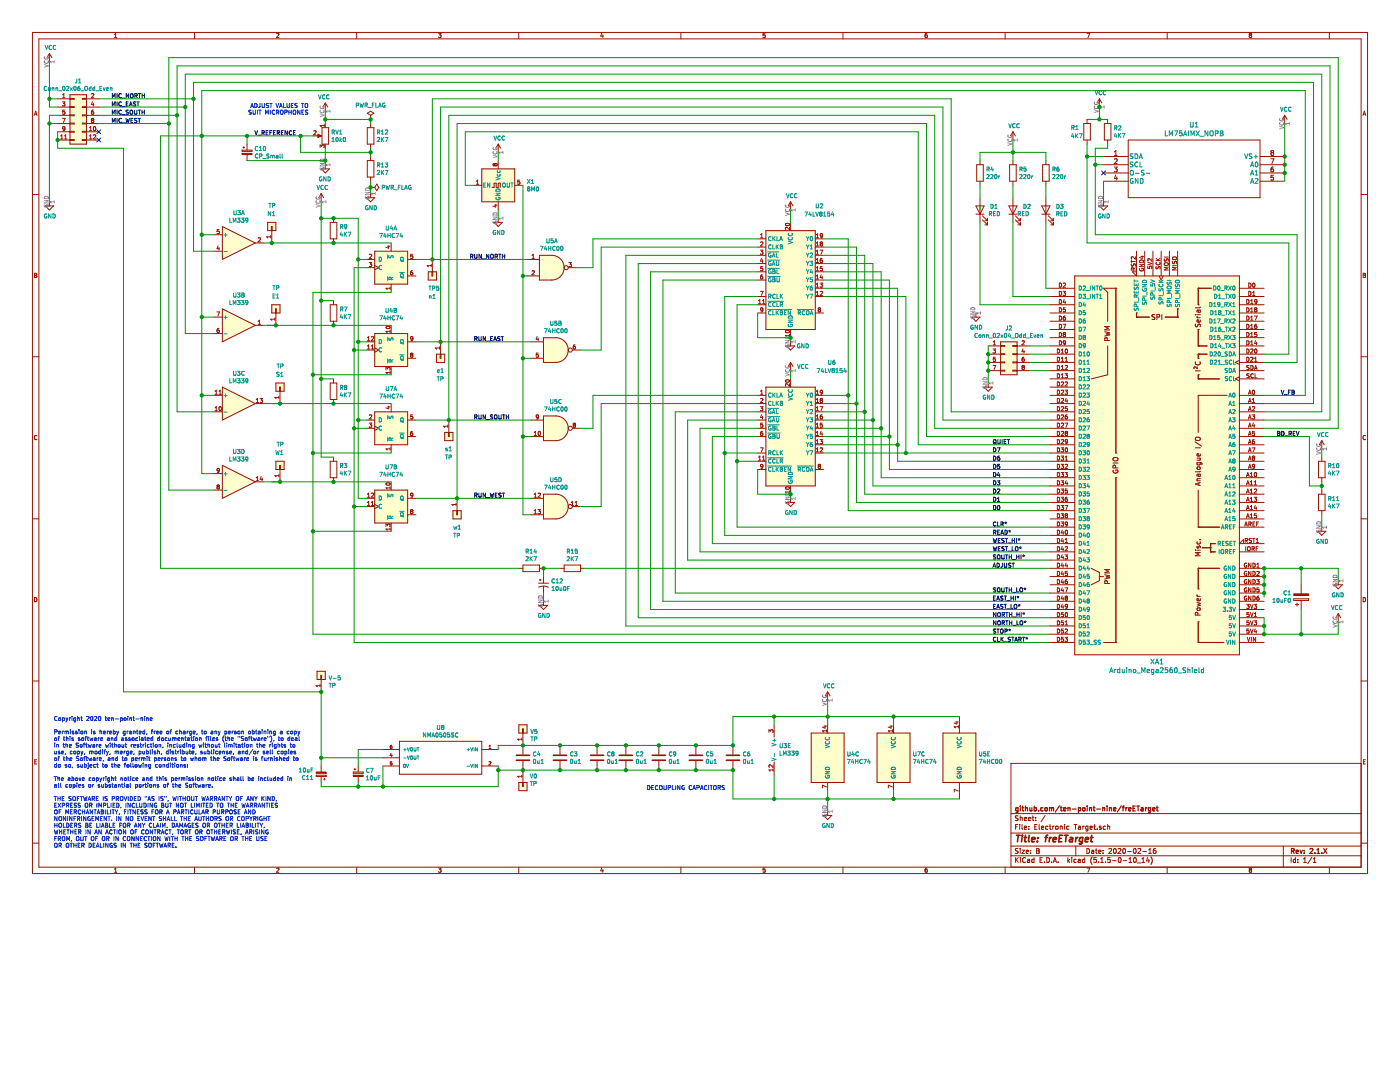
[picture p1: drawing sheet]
<svg xmlns="http://www.w3.org/2000/svg" width="279mm" height="216mm" viewBox="0 0 279 216" stroke-linecap="round" stroke-linejoin="round" font-family="sans-serif">
<path d="M0 0h279.4v215.9h-279.4z" fill-rule="evenodd" fill="#fff" stroke="#fff" stroke-width=".2"/>
<g fill="none" stroke="#981200" stroke-width=".2">
<path d="M6.5 6.5h266.4v167.8h-266.4zM7.8 7.8h263.8v165.2h-263.8zM9.9 10.7v1.6M9.9 10.7l-.5 .8M9.9 10.7l.5 .8M11.5 19.7h2.5M12.5 19.5h.5M12.5 18.9l.2-.2v.8M14 18.9h3.3v9.9h-3.3zM14 19.6h.8v.2h-.8M17.3 19.6h-.9v.2h.9M17.3 19.7h2.4"/>
<path d="M18.6 18.7l-.4 .1M18.6 18.7l.1 .1M18.7 18.8v.2l-.5 .5h.5M22.8 7.5h.5M22.8 6.9l.3-.2v.8M38.8 6.5v1.3M55.2 6.7h.3l.2 .2-.5 .6h.5M71.2 6.5v1.3M87.5 6.7h.5l-.3 .3 .3 .1v.3h-.5M103.5 6.5v1.3M120.1 6.6l-.2 .6h.5M120.3 6.9v.6"/>
<path d="M135.9 6.5v1.3M152.7 6.7h-.4v.4l.4-.1v.4h-.4M168.2 6.5v1.3M185 6.7l-.3 .2-.1 .4 .2 .2 .2-.1v-.4h-.2l-.2 .1M200.6 6.5v1.3M216.9 6.7h.6l-.4 .8M219.4 19.7l-.5 .8M219.4 19.7v1.7M219.4 19.7l.5 .8M232.9 6.5v1.3M249.4 7.4h.1M249.5 7l-.2-.1 .2-.2h.3l-.2 .3"/>
<path d="M249.5 7h.1M249.5 7l-.2 .2 .1 .2M249.6 7l.2 .4h-.4M265.3 6.5v1.3M6.5 38.8h1.3M6.8 23l.3-.8 .3 .8M6.9 22.8h.4M11.5 27.9h2.5M11.5 26.3h2.5M11.5 21.4h2.5M11.5 23h2.5M11.5 24.7h2.5"/>
<path d="M12.1 27.7h.5M12.1 27.1l.2-.2v.8M12.5 20.3h.5l-.3 .3 .2 .1 .1 .3-.2 .2-.3-.1M12.5 23.6h.5l-.3 .8M12.9 27.7h.5M12.9 27.1l.2-.2v.8M12.9 22h-.4v.4l.3-.1 .2 .3-.2 .2-.3-.1M13 25.6l-.4 .1-.1-.4h.3l.2 .1-.1 .6-.3 .1M14 26.2h.8v.2h-.8M14 21.3h.8v.1h-.8M14 22.9h.8v.2h-.8M14 24.6h.8v.1h-.8"/>
<path d="M14 27.9h.8v.1h-.8M17.3 27.9h2.4M17.3 26.2h-.9v.2h.9M17.3 27.9h-.9v.1h.9M17.3 24.6h-.9v.1h.9M17.3 21.3h-.9v.1h.9M17.3 22.9h-.9v.2h.9M17.3 26.3h2.4M17.3 21.4h2.4M17.3 23h2.4M17.3 24.7h2.4M17.8 26.1h.5"/>
<path d="M17.8 25.5l.3-.2v.8M17.8 27.1l.3-.2v.8M17.8 27.7h.5M18.2 23.8l.2 .2M18.2 23.8h.1M18.2 23.8l.2-.2 .3 .2M18.3 22.4l-.1 .1M18.3 22.3h.3M18.3 22.3v.1M18.4 24l-.2 .1 .2 .3 .3-.1-.1-.3M18.4 24h.2M18.4 20.3l-.2 .6h.6"/>
<path d="M18.6 22h-.1a.51 .51 0 0 0-.1 .8l.3-.2v-.2M18.6 27l.3-.1 .2 .2-.5 .6h.5M18.6 20.6v.6M18.6 22.3l.1 .1M18.7 25.3h.1a.4 .4 0 0 1 .3 .4 .4 .4 0 0 1-.3 .3l-.2-.2zM18.7 23.8h.1M18.7 23.8l-.1 .2M48.3 30h2v.2h-2zM48.5 29.4h.3M48.6 29.3v.3M49.3 28.8v1.2M49.3 30.8v1.2"/>
<path d="M62.5 27.1h1.4M62.6 26.2l.3-.1 .2 .2-.5 .6h.5M64.1 33.7h1.6l-.8 .8zM64.1 38.6v1.7M64.1 38.6l-.5 .8M64.1 38.6l.5 .8M64.2 29v.2l-.3-.3v.5M64.3 25.5h1.3v3.3h-1.3zM64.3 29h.4l-.1 .4M64.3 29h-.1M64.7 24.8v.5M64.7 25.1h-.8l.2 .2"/>
<path d="M64.9 20.5v1.7M64.9 24.7v.8M64.9 28.8v.8M64.9 32.9v.8M64.9 20.5l.5 .9M64.9 20.5l-.5 .9M73.1 39.4h1.7l-.8 .9zM73.3 32h1.3v3.3h-1.3zM73.3 25.5h1.3v3.3h-1.3zM73.3 22.6l.7-.4 .6 .4-.6 .4zM74 23.8h.1M74 37.4h.1"/>
<path d="M74 37.4h.8M74 23v.8M74 24.7v.8M74 28.8v.8M74 31.2v.8M74 35.3v.9M74 38.6v.8M75.2 36.7l.4 .7-.4 .6-.4-.6zM94.5 37h1.6M95.1 36.8h.5M95.1 36.2l.2-.3v.9M96.1 33.7h6.6v6.6h-6.6z"/>
<path d="M98.2 37.4h.4v-.8h.4v.8h.4v-.8h.4v.8M98.7 33v.1M98.8 32.9l-.1 .1M98.8 32.8l-.2-.2-.2 .2 .1 .3h.2M98.8 32.8l.1-.2 .3 .2-.1 .3-.3-.2M98.8 32.8v.1M99.4 28.8l-.5 .8M99.4 28.8v1.6M99.4 32v1.7M99.4 28.8l.5 .8M102.7 37h1.7M103.7 35.9h-.4v.4h.3l.2 .3-.2 .2-.3-.1"/>
<path d="M194.9 32.9h1.3v3.3h-1.3zM195.6 32v.9M195.6 36.2v.8M195.6 39.4v5M201.5 32.9h1.3v3.3h-1.3zM202.2 26.3v1.6M202.2 32v.9M202.2 36.2v.8M202.2 39.4v5M202.2 26.3l-.5 .8M202.2 26.3l.4 .8M208.1 32.9h1.3v3.3h-1.3z"/>
<path d="M208.7 32v.9M208.7 36.2v.8M208.7 39.4v5M216.3 24.7h1.3v3.2h-1.3zM216.9 23.8v.9M216.9 27.9v.9M220.2 31.2h5M220.2 32.9h5M220.2 34.5h5M220.2 36.2h5M220.4 24.7h1.3v3.2h-1.3zM221.1 23.8v.9"/>
<path d="M221.1 27.9v.9M222.4 33.3h.6l-.4 .4 .3 .1v.4h-.5M222.4 31h.6M222.4 30.3l.3-.3v1M222.4 31.8l.4-.1 .2 .3-.6 .7h.6M222.6 34.9l-.2 .7h.6M222.9 35.3v.6M225.2 27.9h26.3v11.5h-26.3zM251.5 31.2h4.9M251.5 32.9h4.9M251.5 34.5h4.9M251.5 36.2h4.9"/>
<path d="M253.6 31.7h.6l-.4 1M253.8 30.5l-.2 .1 .2 .4 .4-.2-.2-.3M253.8 30.5l-.2-.2 .2-.3 .4 .1-.2 .4M253.8 30.5h.2M254.1 33.3l-.4 .3-.1 .5 .2 .2 .4-.1-.1-.5h-.3l-.2 .2M254.2 35h-.5l-.1 .4h.5l.1 .4h-.6M256.4 23l-.5 .8M256.4 23v1.7M256.4 23l.5 .8M271.6 38.8h1.3M272 23l.3-.8 .3 .8M272.1 22.8h.4"/>
<path d="M6.9 54.5l.4 .2-.1 .2 .2 .2-.2 .3h-.3zM6.9 54.9h.3M9 41.1h1.7l-.8 .8zM9.9 40.3v.8M42.7 50.1h1.7M42.7 46.8h1.7M43.5 49.1l-.2 .5h.5M43.7 49.4v.5M43.7 45.8h-.3l-.1 .4 .3-.1 .2 .4-.2 .1-.3-.1M44.4 45.2l6.5 3.3-6.5 3.3zM50.9 48.5h1.7M51.5 47.5l.3-.1 .2 .3-.5 .6h.5"/>
<path d="M53.4 44.4h1.7v1.6h-1.7zM54 47v.5M54 47.3h-.8l.2 .2M54.2 46v-.8h.1v.8M54.2 46v2.5M65.9 44.4h1.3v3.3h-1.3zM66.6 43.6v.8M66.6 47.7v.8M66.6 60v.8M73.1 51.8h1.7M73.1 53.4h1.7M73.7 52.4h.5l-.3 .3 .2 .1 .1 .3-.2 .1-.3-.1"/>
<path d="M73.7 50.8l.3-.1 .2 .3-.5 .6h.5M74.8 50.1h6.6v6.6h-6.6zM74.8 53l.8 .4-.8 .4M77.3 49.1h.6M77.6 49v.5l-.6-.2M77.9 57.3v.5M77.9 57.5h-.9l.3 .3M78.1 48.5v1.6M78.1 56.7v1.6M81.4 51.8h1.6M81.4 55.1h1.6M82.3 54h-.1a.51 .51 0 0 0-.1 .8h.2l.1-.3-.2-.2-.3 .2"/>
<path d="M82.4 50.7h-.4l-.1 .4 .3-.1 .2 .4-.2 .2-.3-.1M85.5 54.2h1.6v1.7h-1.6zM86.1 52.8v.4M86.1 53h-.9l.3 .2M86.2 54.2v.9h.2v-.9M86.3 51.8v2.4M98.6 44.4h1.7l-.9 .8zM98.7 40.9h.5M98.9 40.8v.5l-.5-.2M99.4 40.3v1.6M99.4 43.6v.8M105.2 51.8h2.5"/>
<path d="M105.2 55.1h2.5M106.2 51.6h.4M106.2 54.1l.3-.1 .1 .3-.5 .5h.5M106.2 51l.2-.3v.9M107.7 50.9h2.4a2.47 2.47 0 0 1 2.5 2.5 2.47 2.47 0 0 1-2.5 2.5h-2.4zM113.4 53.4h1.6M113.5 52.4h.5l-.2 .3 .2 .1v.3l-.1 .1-.4-.1M151.2 47.7h1.6M151.2 59.2h1.6M151.2 55.9h1.6M151.2 54.2h1.6M151.2 52.6h1.6"/>
<path d="M151.2 50.9h1.6M151.2 49.3h1.6M151.7 49.9h.6l-.3 .3 .2 .1 .1 .3-.2 .1h-.4M151.7 58.1h.6l-.4 .9M151.8 47.4h.5M151.8 48.4l.3-.1 .2 .2-.6 .6h.6M151.8 46.9l.2-.3v.8M152 51.5l-.2 .6h.5M152.2 54.8h-.2a.51 .51 0 0 0-.1 .9l.3-.1 .1-.3-.2-.1-.3 .1M152.2 51.8v.6M152.2 53.2h-.4v.4l.3-.1 .2 .4-.2 .1-.3-.1M152.8 46h9.9v19.7h-9.9z"/>
<path d="M156.8 45.4v.4M156.8 44.6a.4 .4 0 0 1 .5-.1 .4 .4 0 0 1 .2 .4 .49 .49 0 0 1-.8-.1zM156.8 45.4h.1M157.6 45.3v.6l-.5-.5h-.3M157.8 40.3v1.6M157.8 44.4v1.6M157.8 40.3l-.5 .8M157.8 40.3l.5 .8M162.7 57.5h1.7M162.7 47.7h1.7M162.7 59.2h1.7M162.7 55.9h1.7"/>
<path d="M162.7 54.2h1.7M162.7 52.6h1.7M162.7 50.9h1.7M162.7 49.3h1.7M162.9 50.7h.5M162.9 52.4h.5M162.9 54h.5M162.9 47.4h.5M162.9 48.5l.2-.2v.8M162.9 59h.5M162.9 46.9l.2-.3v.8M162.9 50.1l.2-.2v.8"/>
<path d="M162.9 51.8l.2-.2v.8M162.9 53.4l.2-.2v.8M162.9 55.1l.2-.3v.9M162.9 56.7l.2-.2v.8M162.9 58.4l.2-.3v.9M162.9 57.3h.5M162.9 55.7h.5M162.9 49.1h.5M163.6 56.5h.6l-.3 .3 .2 .1 .1 .3-.2 .1-.4-.1M163.6 49.9h.6l-.4 .8M163.7 51.9v.3l.1 .2 .4-.2-.1-.2M163.7 48.4l.1-.1 .4 .1"/>
<path d="M163.7 58.2l.3-.1 .2 .3-.6 .6h.6M163.7 48.4v.1M163.7 48.5l.1 .1M163.7 53.6h.1M163.7 53.6h.4M163.7 52h.1M163.8 48.6l-.1 .2 .1 .3 .4-.2-.2-.3M163.8 48.6h.2M163.9 54.8l-.2 .6h.5M164.1 51.6h-.3l-.1 .3M164.1 46.7h-.4v.3l.1 .1 .4-.1M164.1 55.1v.6"/>
<path d="M164.1 53.6h.1M164.1 51.9v.1M164.1 51.9l-.4 .1M164.1 46.7h.1M164.1 53.2h-.4v.4M164.1 53.6v.4l-.4-.1M164.1 46.7v.6l-.3 .1M164.2 48.4v.1M164.2 48.5l-.2 .1M194.8 41.1h1.6l-.8 1.6zM194.8 42.7h1.6M196.1 43.9l1 1"/>
<path d="M196.1 43.1l1 .9M196.6 44.9h.5M196.6 44h.5M197.1 43.6v.4M197.1 44.4v.5M201.3 41.1h1.7l-.8 1.6zM201.3 42.7h1.7M202.6 43.9l1 1M202.6 43.1l1 .9M203.1 44.9h.5M203.1 44h.5M203.6 43.6v.4"/>
<path d="M203.6 44.4v.5M207.9 41.1h1.7l-.9 1.6zM207.9 42.7h1.7M209.2 43.9l1 1M209.2 43.1l1 .9M209.6 57.5h4.9M209.6 59.2h4.9M209.7 44.9h.5M209.7 44h.5M210.2 43.6v.4M210.2 44.4v.5M211.4 59.8a.41 .41 0 0 1 .5 .4 .41 .41 0 0 1-.5 .4z"/>
<path d="M211.4 58.1a.41 .41 0 0 1 .5 .4 .41 .41 0 0 1-.5 .5zM211.4 56.5a.41 .41 0 0 1 .5 .4 .41 .41 0 0 1-.5 .4zM212.1 58.1h.6l-.3 .3 .2 .1 .1 .3-.2 .2-.4-.1M212.2 56.6l.3-.1 .2 .2-.6 .6h.6M212.4 59.7l-.2 .6h.5M214.5 55.1h32.9v75.6h-32.9zM219.4 41.1h1.7l-.9 .8zM220.2 40.3v.8M222.7 57.5h.1M222.7 57.5h-2.5l.9 .8v5.8M222.7 57.5v32.9M225.8 51.9v.5"/>
<path d="M225.8 52.2h.8M225.8 52.6l.1 .5a.33 .33 0 0 0 .4-.4h.3v.4M226.2 53.9v-.4h-.3l-.1 .4h.8M226.6 51.2v.5l-.6-.5-.2 .2 .1 .3M226.6 53.4l-.4 .3M226.8 50.1v5l-.8-.9h.8M227.4 52.7h.8l-.8 .5h.8M227.5 53.6a.37 .37 0 0 0 .3 .5 .37 .37 0 0 0 .4-.5h-.3v.1M227.5 52a.43 .43 0 0 1 .5-.1 .43 .43 0 0 1 .2 .4h-.8zM227.7 51.2h.5M228 51.1v.5l-.6-.2M228.5 50.1v5"/>
<path d="M229.1 53.1v.4l.4 .1-.1-.3 .3-.2 .2 .2-.1 .3M229.1 52.3l.8 .3-.8 .3M229.9 51.6v.5l-.6-.5-.2 .2v.3M230.1 50.1v5M230.7 52h.8M230.7 51.5l.5 .5M230.8 53.2l-.1 .3 .2 .1h.2l.1-.3M230.8 52.3a.36 .36 0 0 0 .3 .6 .36 .36 0 0 0 .3-.6M231.2 53.2l.3 .1v.3M231.2 53.2v.1M231.3 55.1l.4 .8 .4-.8M231.5 51.5l-.4 .4"/>
<path d="M231.7 50.1v5M232.3 51.3h.9M232.4 51.6v.5a.35 .35 0 0 0 .5-.4h.2v.4M232.5 52.5h.6v.4h-.6l-.2-.1zM233.2 53.3h-.9l.6 .3-.6 .3h.9M233.4 50.1v5M234 52.9h.8M234 52.1v.3l.2 .2 .2-.1 .1-.4h.2l.1 .5M234.1 51.3h.6l.1 .4-.7 .1-.1-.2zM234.8 53.3h-.8l.6 .3-.6 .3h.8M235 50.1v5M239.1 57.5h.1"/>
<path d="M239.1 57.5h2.5M239.1 57.5v3.3M241.6 57.5h.1M247.4 57.5h4.9M247.4 59.2h4.9M248.8 59.8a.41 .41 0 0 1 .5 .4 .41 .41 0 0 1-.5 .4zM249.2 58.1a.41 .41 0 0 1 .5 .4 .41 .41 0 0 1-.5 .5zM249.2 56.5a.41 .41 0 0 1 .5 .4 .41 .41 0 0 1-.5 .4zM250 59h.5M250 58.4l.2-.3v.9M250.1 56.6l.1-.1a.4 .4 0 0 1 .3 .4 .4 .4 0 0 1-.4 .4l-.1-.3zM272.1 54.5l.4 .2-.2 .2 .2 .2-.1 .3h-.3z"/>
<path d="M272.1 54.9h.2M6.5 71.2h1.3M42.7 78.9h1.7M42.7 66.6h1.7M42.7 63.3h1.7M42.9 78.1l.3-.2v.8M42.9 78.7h.5M43.3 62.2h.5l-.3 .9M43.7 65.5h-.1a.51 .51 0 0 0-.1 .8h.2l.1-.3-.2-.2-.3 .2M43.7 78.7h.5M43.7 78.1l.2-.2v.8M44.4 61.6l6.5 3.3-6.5 3.3z"/>
<path d="M44.4 77.2l6.5 3.3-6.5 3.3zM50.9 64.9h1.7M51.1 79.7l.3-.2v.8M51.5 64.7h.5M51.5 64.1l.3-.2v.8M51.9 79.5h.5l-.3 .3 .2 .1M52.3 79.9h.1M52.3 79.9v.4l-.4-.1M54.2 60.8h1.7v1.7h-1.7zM54.8 63.4v.5M54.8 63.7h-.8l.3 .2M55 62.5v-.9h.1v.9"/>
<path d="M55.1 62.5v2.4M55.1 76.4h1.6v1.7h-1.6zM55.7 79.1v.4M55.7 79.3h-.9l.3 .2M55.8 78.1v-.9h.2v.9M55.9 78.1v2.4M65.9 60.8h1.3v3.3h-1.3zM65.9 76.4h1.3v3.3h-1.3zM66.6 64.1v.8M66.6 75.6v.8M66.6 79.7v.8M73.1 69.9h1.7"/>
<path d="M73.1 68.2h1.7M73.3 67.4l.3-.2v.8M73.3 69.6h.5M73.3 69l.3-.2v.8M73.3 68h.5M74.1 69.6h.5M74.1 69l.2-.2v.8M74.1 67.3l.3-.1 .2 .2-.5 .6h.5M74.8 66.6h6.6v6.5h-6.6zM74.8 69.4l.8 .5-.8 .4M77 73.8v-.5l.3 .3 .1-.2 .3-.1 .2 .2-.1 .3M77.1 65.2a.4 .4 0 0 1 .5-.1 .4 .4 0 0 1 .2 .4 .49 .49 0 0 1-.8-.2z"/>
<path d="M77.9 65.9v.5M77.9 74.1v.5M77.9 66.1h-.9l.3 .3M77.9 74.3h-.9l.3 .3M78.1 64.9v1.7M78.1 73.1v1.7M81.4 68.2h1.6M81.4 71.5h1.6M82.1 70.8l-.2-.1 .2-.2 .3 .1-.2 .2M82.1 70.8l-.2 .2 .2 .3 .3-.2-.2-.3M82.1 70.8h.1M82.4 67.5l-.4 .1v-.3l.2-.1 .2 .1-.1 .6-.3 .1"/>
<path d="M87.1 70.7h1.7v1.6h-1.7zM87.7 69.2v.5M87.7 69.4h-.8l.2 .3M87.8 70.7v.8h.2v-.8M87.9 68.2v2.5M106 68.2h2.5M106 71.5h2.5M107.2 67.1l-.2 .6h.5M107.4 67.5v.5M107.4 70.5h-.4v.4l.3-.1 .2 .3-.2 .2-.3-.1M108.5 67.4h2.4a2.47 2.47 0 0 1 2.5 2.5 2.47 2.47 0 0 1-2.5 2.4h-2.4zM114.2 69.9h1.7"/>
<path d="M114.8 68.8h-.2a.51 .51 0 0 0 0 .8h.2l.1-.3-.2-.2-.3 .2M151.2 78.9h1.6M151.2 60.8h1.6M151.2 62.5h1.6M151.4 60.6h.5M151.4 60l.2-.2v.8M151.8 78.7h.5M151.8 79.6l.3-.1 .2 .2-.6 .6h.6M151.8 78.1l.2-.2v.8M152.2 60.6h.5M152.2 60l.2-.2v.8M152.3 61.8l-.4 .1-.1-.4 .3-.1 .2 .2-.2 .6h-.2"/>
<path d="M152.8 77.2h9.9v19.8h-9.9zM156.8 66.3h.1M156.8 66a.4 .4 0 0 1 .5-.1 .4 .4 0 0 1 .2 .4 .42 .42 0 0 1-.4 .1 .42 .42 0 0 1-.3-.3zM156.8 75.9a.4 .4 0 0 1 .5-.2 .4 .4 0 0 1 .2 .4 .49 .49 0 0 1-.8-.1zM157 69h1.6l-.8 .9zM157.6 66.7v.5M157.6 76.6v.5l-.6-.5-.3 .1 .1 .3M157.6 66.9h-.9l.3 .3M157.8 65.7v1.7M157.8 68.2v.8M157.8 72.3v1.7M157.8 75.6v1.6"/>
<path d="M157.8 72.3l-.5 .8M157.8 72.3l.5 .8M162.7 78.9h1.7M162.7 62.5h1.7M162.9 78.7h.5M162.9 78.1l.2-.2v.8M162.9 79.7l.2-.2v.8M163.3 61.7h.1M163.3 61.7l.1-.3 .3 .1v.2M163.4 61.7v.1M163.4 61.8l-.1 .1 .1 .3 .4-.1-.2-.3M163.4 61.8h.2"/>
<path d="M163.7 79.7l.1-.2 .4 .2M163.7 79.7h.1M163.7 61.7l-.1 .1M163.7 79.7l.1 .2M163.7 61.7h.1M163.8 79.9l-.1 .1 .1 .3 .4-.1-.2-.3M163.8 79.9h.2M164.2 78.2l-.4 .1-.1-.4h.3l.2 .1-.1 .5-.3 .2M164.2 79.7h.1M164.2 79.7l-.2 .2M193.9 63.3h1.7l-.8 .8zM194.8 62.5v.8"/>
<path d="M196.4 77.2h1.6l-.8 .9zM197.2 72.3h2.5M197.2 70.7h2.5M197.2 69h2.5M197.2 74h2.5M197.2 76.4v.8M198.2 69.6h.5l-.3 .3 .2 .1 .1 .3-.2 .2-.3-.1M198.2 72.9h.5l-.3 .8M198.2 68.8h.5M198.2 68.2l.3-.2v.8M198.6 71.3h-.3l-.1 .4 .3-.1 .2 .4-.2 .1-.3-.1M199.7 68.2h3.3v6.6h-3.3z"/>
<path d="M199.7 70.6h.8v.2h-.8M199.7 73.9h.8v.1h-.8M199.7 68.9h.8v.2h-.8M199.7 72.2h.8v.2h-.8M203 72.3h2.4M203 70.6h-.8v.2h.8M203 70.7h2.4M203 68.9h-.8v.2h.8M203 72.2h-.8v.2h.8M203 73.9h-.8v.1h.8M203 69h2.4M203 74h2.4"/>
<path d="M204 68.1l.3-.1 .1 .2-.5 .6h.5M204.1 73.3l-.1-.2 .1-.2 .3 .2-.1 .2M204.1 73.3l-.1 .1 .1 .3 .3-.1-.1-.3M204.1 73.3h.2M204.2 69.6l-.2 .6h.5M204.4 71.3h-.2a.51 .51 0 0 0-.1 .8h.3v-.3l-.1-.2-.3 .2M204.4 69.9v.6M209.6 78.9h4.9M209.6 65.7h4.9M209.6 60.8h4.9M209.6 62.5h4.9M209.6 77.2h4.9"/>
<path d="M209.6 67.4h4.9M209.6 72.3h4.9M209.6 70.7h4.9M209.6 64.1h4.9M209.6 75.6h4.9M209.6 69h4.9M209.6 74h4.9M211 77.9a.41 .41 0 0 1 .5 .4 .41 .41 0 0 1-.5 .4zM211 79.5a.41 .41 0 0 1 .5 .4 .41 .41 0 0 1-.5 .4zM211 69.6a.41 .41 0 0 1 .5 .4 .41 .41 0 0 1-.5 .5zM211 71.3a.41 .41 0 0 1 .5 .4 .41 .41 0 0 1-.5 .4zM211 76.2a.41 .41 0 0 1 .5 .4 .41 .41 0 0 1-.5 .4z"/>
<path d="M211 72.9a.41 .41 0 0 1 .5 .4 .41 .41 0 0 1-.5 .4zM211 74.6a.41 .41 0 0 1 .5 .4 .41 .41 0 0 1-.5 .4zM211.4 64.7a.41 .41 0 0 1 .5 .4 .41 .41 0 0 1-.5 .4zM211.4 66.3a.41 .41 0 0 1 .5 .5 .41 .41 0 0 1-.5 .4zM211.4 61.4a.41 .41 0 0 1 .5 .4 .41 .41 0 0 1-.5 .4zM211.4 68a.41 .41 0 0 1 .5 .4 .41 .41 0 0 1-.5 .4zM211.4 63.1a.41 .41 0 0 1 .5 .4 .41 .41 0 0 1-.5 .4zM211.8 77.9h.3l.2 .2-.5 .6h.5M211.8 79.6l.3-.1 .2 .2-.5 .6h.5M211.8 70.5h.5M211.8 69.9l.2-.3v.9M211.8 71.5l.2-.2v.8"/>
<path d="M211.8 73.2l.2-.3v.8M211.8 74.8l.2-.2v.8M211.8 72.1h.5M211.8 73.7h.5M211.8 75.4h.5M211.8 76.3l.3-.1 .2 .2-.5 .6h.5M212.1 64.7h.6l-.4 .8M212.2 66.8v.2l.1 .2 .4-.2-.1-.2M212.2 68.1l.1 .4 .4-.1M212.2 66.4l.1 .3M212.3 66.4h.3M212.3 68h.3"/>
<path d="M212.3 66.4h-.1M212.3 66.7l-.1 .1M212.3 68l-.1 .1M212.3 66.7h.2M212.3 66.7h.1M212.5 66.7h.1M212.5 77.9h.6l-.3 .3h.2M212.5 74.6h.6l-.3 .3h.2M212.6 66.4h.1M212.6 76.3l.3-.1 .2 .2-.6 .6h.6M212.6 60.1v.5M212.6 72.1h.5"/>
<path d="M212.6 71.5l.2-.2v.8M212.6 63.1h-.2a.51 .51 0 0 0-.1 .8h.3l.1-.4-.2-.1-.3 .1M212.6 66.7v.1M212.6 68v.1M212.6 61.4h-.4v.4l.3-.1 .2 .4-.2 .1h-.3M212.6 68.1v.5l-.3 .2M212.6 73h.4M212.6 73h.1M212.6 66.4l-.1 .3M212.7 69.7l.1-.1a.4 .4 0 0 1 .3 .5 .4 .4 0 0 1-.4 .3l-.1-.3zM212.8 79.5l-.2 .5h.5M213 73h.1"/>
<path d="M213 74.9v.1M213 78.2h.1M213 79.8v.5M213 78.2v.4h-.5M213 73v.3l-.5 .4h.6M213 75v.4l-.5-.1M220.5 66.2l1 .2-.7 .2 .7 .2-1 .3M221 67.9l-.1-.4-.3-.1-.1 .5h1M221.1 69v5.8l-3.3 .8M221.5 65.2h-1l.7 .3-.7 .3h1M226.8 63.3h.1M226.8 62.5h.1"/>
<path d="M226.8 63.3h2.5M226.8 62.5v.8M229.3 63.3h.1M230.5 62.8h-.6a.42 .42 0 0 0 .5 .6v.3h-.5M230.9 63.3l.5-.1v-.4h-.5v1M231.9 62.8v1M232.6 63.3h.1M232.6 63.3h2.4M235 63.3h.1M235 61.6h.1M235 61.6v1.7M238.6 74h.9"/>
<path d="M238.6 62.8h.1M238.6 64.7v.5a.42 .42 0 0 0 .6-.5l.3 .1v.4M238.6 72.2a.44 .44 0 0 0 .4 .6 .44 .44 0 0 0 .4-.6M238.9 63.1l.2 .3M238.9 63.4h.6M238.9 62.8h.6M238.9 73.2v.4l-.4-.4-.2 .1v.3M239.1 61.9l.2 .5 .2-.2v-.3M239.1 75.6h.1M239.1 70.7h.1M239.1 69h.1M239.1 74.8h.1"/>
<path d="M239.1 71.5h.1M239.1 65.7h.1M239.1 60.8h.1M239.1 70.7h1.7M239.1 75.6h4.1M239.1 69h1.7M239.1 65.7v3.3M239.1 70.7v.8M239.1 74.8v.8M239.5 63.9v.2l-.1 .2-.5-.1v-.3l.2-.1 .1 .5M239.5 61.3l-.1 .1h-.8M239.5 61.9h-.6v.4"/>
<path d="M240.8 70.7h.1M240.8 69h.1M243.2 75.6h.1M244.9 78.9h-5.8v7.4M247.4 78.9h4.9M247.4 65.7h4.9M247.4 60.8h4.9M247.4 62.5h4.9M247.4 67.4h4.9M247.4 72.3h4.9M247.4 70.7h4.9M247.4 64.1h4.9"/>
<path d="M247.4 75.6h4.9M247.4 69h4.9M247.4 74h4.9M247.4 71.9l-.9 .4 .9 .4M247.4 75.2l-.9 .4 .9 .4M248.8 64.7a.41 .41 0 0 1 .5 .4 .41 .41 0 0 1-.5 .4zM248.8 66.3a.41 .41 0 0 1 .5 .5 .41 .41 0 0 1-.5 .4zM248.8 61.4a.41 .41 0 0 1 .5 .4 .41 .41 0 0 1-.5 .4zM248.8 69.6a.41 .41 0 0 1 .5 .4 .41 .41 0 0 1-.5 .5zM248.8 68a.41 .41 0 0 1 .5 .4 .41 .41 0 0 1-.5 .4zM248.8 71.3a.41 .41 0 0 1 .5 .4 .41 .41 0 0 1-.5 .4zM248.8 63.1a.41 .41 0 0 1 .5 .4 .41 .41 0 0 1-.5 .4z"/>
<path d="M249.1 78.7l.3-.8 .3 .8M249.2 78.4h.4M249.3 73h-.5a.35 .35 0 0 0 .4 .4v.3h-.4M249.3 74.6h-.4a.35 .35 0 0 0 .4 .5l-.1 .3h-.4M249.6 65.5h.5M249.6 62.2h.5M249.6 69.7l.3-.1 .2 .3-.5 .6h.5M249.6 67.2h.5M249.6 71.4l.3-.1 .2 .2-.5 .6h.5M249.6 60.6h.5M249.6 60l.2-.2v.8M249.6 68.8h.5"/>
<path d="M249.6 61.6l.2-.2v.8M249.6 63.3l.2-.2v.8M249.6 64.9l.2-.2v.8M249.6 66.6l.2-.3v.9M249.6 68.2l.2-.2v.8M249.6 63.9h.5M249.6 72.9a.41 .41 0 0 1 .5 .4 .41 .41 0 0 1-.5 .4zM249.9 79.7l.3-.2v.8M250 77.9h.1a.4 .4 0 0 1 .3 .4 .4 .4 0 0 1-.4 .3zM250.1 74.6a.36 .36 0 0 0-.5 .4 .36 .36 0 0 0 .5 .3M250.3 63.1h.6l-.4 .8M250.3 73.7l.3-.8 .3 .8"/>
<path d="M250.4 72.1h.5M250.4 71.5l.2-.2v.8M250.4 73.5h.4M250.5 69.7l.1-.1a.4 .4 0 0 1 .3 .5 .4 .4 0 0 1-.4 .3l-.1-.3zM250.5 74.6v.8h.4M250.5 61.8l-.1 .1 .1 .3 .4-.1-.2-.3M250.5 61.8l-.1-.2 .1-.2 .4 .2-.2 .2M250.5 61.8h.2M250.6 68l-.2 .5h.5M250.8 64.7l-.3 .1-.1 .3v.3l.4 .1v-.4l-.3-.1-.1 .2M250.8 68.3v.5M250.8 66.3h-.4v.4h.3l.2 .3-.2 .2-.3-.1"/>
<path d="M250.9 60.1l-.4 .2-.1-.4 .3-.1 .2 .1-.1 .5-.3 .2M271.6 71.2h1.3M7.4 87a.37 .37 0 0 0-.6 .3 .37 .37 0 0 0 .6 .3M42.7 97.8h1.7M42.7 94.5h1.7M42.7 82.2h1.7M42.9 82h.5M42.9 81.4l.3-.3v.9M43.3 97l.2 .1M43.3 96.9v.1M43.3 96.9l.2-.1 .3 .1M43.5 97.1l-.2 .2 .2 .3 .3-.2-.2-.3"/>
<path d="M43.5 97.1h.1M43.8 93.8l-.4 .1v-.4h.2l.2 .1-.1 .6-.3 .1M43.8 96.9v.1M43.8 97l-.2 .1M43.8 81.2l.1-.1a.4 .4 0 0 1 .3 .5 .4 .4 0 0 1-.4 .3l-.1-.2zM44.4 92.9l6.5 3.2-6.5 3.3zM50.9 96.1h1.7M50.9 80.5h1.7M51.1 95.9h.5M51.1 95.3l.3-.2v.8M51.1 80.3h.5M52.1 95.1l-.2 .6h.5"/>
<path d="M52.3 95.4v.5M55.1 92h1.6v1.7h-1.6zM55.7 94.7v.4M55.7 94.9h-.9l.3 .2M55.8 93.7v-.8h.2v.8M55.9 93.7v2.4M65.9 92h1.3v3.3h-1.3zM66.6 91.2v.8M66.6 95.3v.8M73.1 83.8h1.7M73.1 85.5h1.7M73.1 99.4h1.7"/>
<path d="M73.3 98.6l.3-.2v.8M73.3 99.2h.5M73.7 84.4h.5l-.3 .3 .2 .1 .1 .3-.2 .1h-.3M73.7 82.9l.3-.1 .2 .2-.5 .6h.5M74.1 98.5l.3-.1 .2 .2-.5 .6h.5M74.8 82.2h6.6v6.6h-6.6zM74.8 97.8h6.6v6.6h-6.6zM74.8 85.1l.8 .4-.8 .4M77.1 96.4a.4 .4 0 0 1 .5-.1 .4 .4 0 0 1 .2 .4 .49 .49 0 0 1-.8-.2zM77.3 81.2h.6M77.6 81.1v.5l-.6-.2M77.9 89.3v.5"/>
<path d="M77.9 97.1v.5M77.9 89.6h-.9l.3 .2M77.9 97.3h-.9l.3 .3M78.1 80.5v1.7M78.1 88.8v1.6M78.1 96.1v1.7M81.4 83.8h1.6M81.4 87.1h1.6M81.4 99.4h1.6M82.3 86.1h-.1a.51 .51 0 0 0-.1 .8h.2l.1-.4-.2-.1-.3 .1M82.4 82.8h-.4l-.1 .4 .3-.1 .2 .4-.2 .1-.3-.1M82.4 98.8l-.4 .1v-.4l.2-.1 .2 .2-.1 .5-.3 .1"/>
<path d="M88.8 86.3h1.6v1.6h-1.6zM89.4 84.8v.5M89.4 85.1h-.9l.3 .2M89.5 86.3v.8h.2v-.8M89.6 83.8v2.5M91.2 99.4v2.5M106 83.8h2.5M106 87.1h2.5M106 99.4h2.5M106.6 86.9h.5M106.6 99.2h.5M106.6 86.3l.2-.2v.8"/>
<path d="M106.6 98.6l.2-.2v.8M107.4 98.5l.3-.1 .2 .2-.5 .6h.5M107.5 86.2l.1-.1a.4 .4 0 0 1 .3 .4 .4 .4 0 0 1-.4 .4l-.1-.3zM107.5 83.1l-.4 .2-.1-.4 .3-.1 .2 .1-.1 .6-.3 .1M108.5 83h2.4a2.47 2.47 0 0 1 2.5 2.5 2.47 2.47 0 0 1-2.5 2.4h-2.4zM108.5 98.6h2.4a2.47 2.47 0 0 1 2.5 2.5 2.47 2.47 0 0 1-2.5 2.4h-2.4zM114.2 85.5h1.7M114.4 84.7l.2-.3 .2 .1v.2M114.4 84.7h.1M114.5 84.7l.1 .1M114.6 84.8l-.2 .1 .2 .3 .3-.1-.2-.3M114.6 84.8h.1"/>
<path d="M114.8 84.7l-.1 .1M114.8 84.7h.1M151.2 82.2h1.6M151.2 80.5h1.6M151.2 83.8h1.6M151.2 85.5h1.6M151.2 87.1h1.6M151.2 92h1.6M151.2 90.4h1.6M151.2 93.7h1.6M151.4 91.2l.2-.2v.8M151.4 91.8h.5"/>
<path d="M151.7 81.1h.6l-.3 .4h.2l.1 .3-.2 .2-.4-.1M151.7 89.4h.6l-.4 .8M152 82.8l-.2 .5h.5M152.2 86.1h-.2a.51 .51 0 0 0-.1 .8h.3l.1-.4-.2-.1-.3 .1M152.2 91.2l.2-.2v.8M152.2 83.1v.5M152.2 91.8h.5M152.2 84.4h-.4v.4l.3-.1 .2 .4-.2 .1h-.3M152.3 93l-.4 .1-.1-.4 .3-.1 .2 .2-.2 .6-.2 .1M156.8 97.2a.4 .4 0 0 1 .5-.1 .4 .4 0 0 1 .2 .4 .49 .49 0 0 1-.8-.2zM157.6 97.9v.5M157.6 98.2h-.9l.3 .2"/>
<path d="M157.8 97v1.6M157.8 99.4v.9M162.7 82.2h1.7M162.7 80.5h1.7M162.7 88.8h1.7M162.7 83.8h1.7M162.7 85.5h1.7M162.7 87.1h1.7M162.7 90.4h1.7M162.7 93.7h1.7M162.9 86.9h.5M162.9 82h.5"/>
<path d="M162.9 80.3h.5M162.9 83.6h.5M162.9 85.2h.5M162.9 81.4l.2-.3v.9M162.9 83l.2-.2v.8M162.9 84.7l.2-.3v.8M162.9 86.3l.2-.2v.8M162.9 87.9l.2-.2v.8M162.9 89.6l.2-.2v.8M162.9 90.2h.5M162.9 88.5h.5M163.3 93.1v.2l.1 .2 .4-.2-.1-.2"/>
<path d="M163.4 93l-.1 .1M163.4 93l-.1-.2 .1-.2 .4 .2-.2 .2M163.4 93h.2M163.4 93h.1M163.6 93h.1M163.6 87.7h.6l-.3 .3 .2 .1 .1 .3-.2 .1h-.4M163.6 81.1h.6l-.4 .9M163.7 89.4h.3l.2 .2-.6 .6h.6M163.7 93v.1M163.9 86l-.2 .6h.5M164.1 82.8l-.3 .1-.1 .2v.4l.4 .1v-.5h-.3l-.1 .2M164.1 86.4v.5"/>
<path d="M164.1 84.4h-.4v.4l.3-.1 .2 .4-.2 .1h-.3M209.6 82.2h4.9M209.6 80.5h4.9M209.6 88.8h4.9M209.6 83.8h4.9M209.6 85.5h4.9M209.6 87.1h4.9M209.6 97h4.9M209.6 92h4.9M209.6 90.4h4.9M209.6 93.7h4.9M209.6 98.6h4.9"/>
<path d="M209.6 95.3h4.9M211 87.7a.41 .41 0 0 1 .5 .4 .41 .41 0 0 1-.5 .4zM211 86.1a.41 .41 0 0 1 .5 .4 .41 .41 0 0 1-.5 .4zM211 95.9a.41 .41 0 0 1 .5 .4 .41 .41 0 0 1-.5 .5zM211 97.6a.41 .41 0 0 1 .5 .4 .41 .41 0 0 1-.5 .4zM211 94.3a.41 .41 0 0 1 .5 .4 .41 .41 0 0 1-.5 .4zM211 92.6a.41 .41 0 0 1 .5 .5 .41 .41 0 0 1-.5 .4zM211 81.1a.41 .41 0 0 1 .5 .5 .41 .41 0 0 1-.5 .4zM211 82.8a.41 .41 0 0 1 .5 .4 .41 .41 0 0 1-.5 .4zM211 84.4a.41 .41 0 0 1 .5 .4 .41 .41 0 0 1-.5 .4zM211 99.2a.41 .41 0 0 1 .5 .4 .41 .41 0 0 1-.5 .4zM211 91a.41 .41 0 0 1 .5 .4 .41 .41 0 0 1-.5 .4z"/>
<path d="M211 89.4a.41 .41 0 0 1 .5 .4 .41 .41 0 0 1-.5 .4zM211.8 95.9h.5l-.3 .3 .2 .1v.4h-.4M211.8 97.6h.5l-.3 .3 .2 .1v.3h-.4M211.8 94.3h.5l-.3 .3 .2 .1v.3h-.4M211.8 92.6h.5l-.3 .4h.2v.4h-.4M211.8 99.2h.5l-.3 .3 .2 .1v.4h-.4M211.8 91h.5l-.3 .3 .2 .1v.3h-.4M211.8 89.4h.5l-.3 .3 .2 .1v.3h-.4M211.8 87.8l.3-.1 .2 .2-.5 .6h.5M211.8 86.2l.3-.1 .2 .2-.5 .6h.5M211.8 81.2l.3-.1 .2 .3-.5 .6h.5M211.8 82.9l.3-.1 .2 .2-.5 .6h.5"/>
<path d="M211.8 84.5l.3-.1 .2 .3-.5 .5h.5M212.5 94.3h.6l-.3 .3 .2 .1 .1 .3-.2 .1-.4-.1M212.5 84.4h.6l-.4 .8M212.6 92.7l.3-.1 .2 .3-.6 .6h.6M212.6 91.8h.5M212.6 91.2l.2-.2v.8M212.6 81.5h.4M212.6 81.5h.1M212.7 89.4h.1a.4 .4 0 0 1 .3 .4 .4 .4 0 0 1-.4 .3l-.1-.2zM212.7 86.4l-.1 .2 .1 .3 .4-.2-.2-.3M212.7 86.4h.2M212.8 95.9l-.2 .6h.5"/>
<path d="M213 99.2l-.3 .1-.1 .3v.4h.4v-.4l-.3-.1-.1 .2M213 82.8l-.3 .1-.1 .2v.4l.4 .1v-.5h-.3l-.1 .2M213 96.2v.6M213 81.5h.1M213 86.4h-.1M213 97.6h-.4v.4l.3-.1 .2 .4-.2 .1-.3-.1M213 81.5v.4h-.4M213 81.1h-.4v.4M213 86.4v-.2l-.3-.1-.1 .1 .1 .2M213 86.4h.1M213.1 88.1l-.4 .1-.1-.4 .3-.1 .2 .2-.1 .4-.3 .2M222.1 92.4h1"/>
<path d="M222.2 93.8a.44 .44 0 0 0 .4 .6 .44 .44 0 0 0 .4-.6h-.3v.2M222.3 91.3h.7l.1 .2v.3l-.3 .2-.5-.1-.2-.2zM222.6 93.4v-.5h-.4l-.1 .5h1M222.7 95.3h.1M222.7 90.4h.1M222.7 95.3v32.9M238.5 88.2l1.3 .8M238.6 89.4h.9M238.7 87.3h.7l.1 .2v.3l-.3 .1-.5-.1-.1-.1zM238.9 95.9h.6M238.9 92.3h.8l.2 .2-.1 .2M238.9 91.4h.6"/>
<path d="M238.9 92.3v.3l.2 .2 .4-.1v-.4M239 93.2h.4l.1 .4h-.5zM239.1 94.6l.2 .5 .2-.2v-.3M239.1 97.8v7.4M239.3 96.3v.5M239.4 91.4l.1 .4h-.6M239.5 90.6v.3l-.1 .1h-.5v-.4l.2-.1 .1 .5M239.5 96.3l-.9 .3 .9 .3M239.5 95.5l-.6 .1 .1 .3M239.5 94.6l-.6 .1v.3M239.5 94l-.1 .1h-.8M247.4 82.2h4.9"/>
<path d="M247.4 80.5h4.9M247.4 88.8h4.9M247.4 83.8h4.9M247.4 85.5h4.9M247.4 87.1h4.9M247.4 97h4.9M247.4 92h4.9M247.4 90.4h4.9M247.4 93.7h4.9M247.4 98.6h4.9M247.4 95.3h4.9M248.7 95.1l.3-.8 .3 .8"/>
<path d="M248.7 96.8l.3-.9 .3 .9M248.7 98.4l.3-.8 .3 .8M248.8 98.2h.4M248.8 94.9h.4M248.8 96.5h.4M248.8 99.8h.4M249.1 80.3l.3-.8 .3 .8M249.1 82l.3-.9 .3 .9M249.1 83.6l.3-.8 .3 .8M249.1 85.2l.3-.8 .3 .8M249.1 86.9l.3-.8 .3 .8M249.1 88.5l.3-.8 .3 .8"/>
<path d="M249.1 90.2l.3-.8 .3 .8M249.1 91.8l.3-.8 .3 .8M249.1 93.5l.3-.9 .3 .9M249.2 80.1h.4M249.2 81.7h.4M249.2 83.4h.4M249.2 85h.4M249.2 86.7h.4M249.2 88.3h.4M249.2 90h.4M249.2 91.6h.4M249.2 93.2h.4"/>
<path d="M249.5 94.5l.3-.2v.8M249.5 96.2l.3-.3v.9M249.5 97.8l.3-.2v.8M249.5 99.4l.3-.2v.8M249.5 96.8h.5M249.5 98.4h.5M249.5 95.1h.5M249.9 82.8h.5l-.3 .3 .3 .1v.3h-.5M249.9 89.4h.5l-.3 .8M249.9 81.2l.3-.1 .2 .3-.5 .6h.5M249.9 80.3h.5M250.1 91.4l-.2 .1 .2 .3 .3-.1-.2-.3"/>
<path d="M250.1 91.4l-.2-.2 .2-.2 .3 .1-.2 .3M250.1 91.4h.1M250.1 84.4l-.2 .6h.5M250.3 99.2h.5l-.3 .3 .3 .1v.4h-.5M250.3 87.7l-.3 .2-.1 .5 .2 .1h.3v-.3l-.2-.2-.3 .2M250.3 96.8h.5M250.3 97.7l.3-.1 .2 .2-.5 .6h.5M250.3 96.2l.3-.3v.9M250.3 84.7v.5M250.4 86.1h-.4l-.1 .4h.5v.3h-.5M250.4 94.4l.1-.1a.4 .4 0 0 1 .3 .4 .4 .4 0 0 1-.4 .4l-.1-.3zM250.4 93l-.2 .2-.2-.1v-.4l.2-.1 .2 .2v.5l-.4 .2"/>
<path d="M263.1 92h1.3v3.3h-1.3zM263.1 98.6h1.3v3.3h-1.3zM263.8 87.9v1.7M263.8 91.2v.8M263.8 95.3v.8M263.8 97.8v.8M263.8 87.9l-.5 .9M263.8 87.9l.5 .9M272.5 87a.38 .38 0 0 0-.5 .3 .38 .38 0 0 0 .5 .4M272.5 87.6v.1M6.5 103.5h1.3M6.9 119.2a.42 .42 0 0 1 .5 .5 .42 .42 0 0 1-.5 .4z"/>
<path d="M73.1 101.1h1.7M73.3 100.3l.3-.3v.9M73.3 100.9h.5M74.1 100.3l.2-.3v.9M74.1 100.9h.5M74.8 100.7l.8 .4-.8 .4M77 105.1v-.6l.3 .3 .1-.2 .3-.1 .2 .2-.1 .4M77.9 105.3v.5M77.9 105.6h-.9l.3 .2M78.1 104.4v1.6M81.4 102.7h1.6M82.1 102l-.2-.1 .2-.2 .3 .1-.2 .2"/>
<path d="M82.1 102l-.2 .2 .2 .3 .3-.1-.2-.4M82.1 102h.1M90.4 101.9h1.6v1.6h-1.6zM91 100.4v.5M91 100.7h-.8l.2 .2M91.1 101.9v.8h.2v-.8M103.5 113.4h.9M104.4 112.7h3.3v1.4h-3.3zM106 102.7h2.5M106.6 102.5h.5M106.6 101.9l.2-.2v.8M107.4 101.7h.5l-.3 .3 .2 .1 .1 .3-.2 .1-.3-.1"/>
<path d="M107.5 116.4h2M107.5 117.2a2.05 2.05 0 0 1 2 0M107.7 113.4h.8M107.7 115.7h.3M107.8 115.5v.4M108.5 115v1.4M108.5 117v1.3M108.5 120v.8M111.8 113.4h.8M112.6 112.7h3.3v1.4h-3.3zM114 100.9h.5M114 100.3l.2-.3v.9"/>
<path d="M114.2 101.1h1.7M114.8 100.9h.5M114.8 100.3l.2-.3v.9M115.9 113.4h.8M157 100.3h1.6l-.8 .8zM209.6 103.5h4.9M209.6 101.9h4.9M209.6 113.4h4.9M209.6 105.2h4.9M209.6 110.1h4.9M209.6 108.5h4.9M209.6 115h4.9"/>
<path d="M209.6 100.3h4.9M209.6 106.8h4.9M209.6 111.8h4.9M209.6 116.7h4.9M209.6 118.3h4.9M209.6 120h4.9M211 100.9a.41 .41 0 0 1 .5 .4 .41 .41 0 0 1-.5 .4zM211 102.5a.41 .41 0 0 1 .5 .4 .41 .41 0 0 1-.5 .4zM211 112.4a.41 .41 0 0 1 .5 .4 .41 .41 0 0 1-.5 .4zM211 104.2a.41 .41 0 0 1 .5 .4 .41 .41 0 0 1-.5 .4zM211 105.8a.41 .41 0 0 1 .5 .4 .41 .41 0 0 1-.5 .4zM211 107.4a.41 .41 0 0 1 .5 .4 .41 .41 0 0 1-.5 .5z"/>
<path d="M211 109.1a.41 .41 0 0 1 .5 .4 .41 .41 0 0 1-.5 .4zM211 110.7a.41 .41 0 0 1 .5 .4 .41 .41 0 0 1-.5 .4zM211 114a.41 .41 0 0 1 .5 .4 .41 .41 0 0 1-.5 .4zM211 115.7a.41 .41 0 0 1 .5 .4 .41 .41 0 0 1-.5 .4zM211 117.3a.41 .41 0 0 1 .5 .4 .41 .41 0 0 1-.5 .4zM211 118.9a.41 .41 0 0 1 .5 .5 .41 .41 0 0 1-.5 .4zM211.8 100.9h.5l-.3 .3 .2 .1v.3h-.4M211.8 102.5h.5l-.3 .3 .2 .1v.3h-.4M211.8 104.2h.5l-.3 .3h.2v.4h-.4M212 105.8l-.2 .5h.5M212 107.4l-.2 .6h.5M212 109l-.2 .6h.5"/>
<path d="M212 110.7l-.2 .6h.5M212 112.3l-.2 .6h.5M212 114l-.2 .6h.5M212 115.6l-.2 .6h.5M212 117.3l-.2 .5h.5M212 118.9l-.2 .6h.5M212.2 106.1v.5M212.2 107.7v.6M212.2 109.4v.5M212.2 111v.5M212.2 112.6v.6M212.2 114.3v.5"/>
<path d="M212.2 115.9v.6M212.2 117.6v.5M212.2 119.2v.6M212.5 100.9h.6l-.4 .8M212.5 110.7h.6l-.3 .3 .2 .1 .1 .3-.2 .1h-.4M212.5 117.3h.6l-.4 .8M212.6 109.2l.3-.1 .2 .2-.6 .6h.6M212.6 102.7h.1M212.6 107.7l.2-.3v.9M212.6 102.7l.1 .2M212.6 108.3h.5M212.7 105.9l.1-.1a.4 .4 0 0 1 .3 .4 .4 .4 0 0 1-.4 .4l-.1-.3z"/>
<path d="M212.7 102.9l-.1 .1 .1 .3 .4-.1-.2-.3M212.7 119.3l-.1 .2 .1 .3 .4-.2-.2-.3M212.7 102.9h.2M212.7 119.3h.2M212.8 112.3l-.2 .6h.5M213 102.6l-.3-.1-.1 .2M213 115.7h-.3l-.1 .3v.4h.4v-.4h-.3l-.1 .1M213 112.6v.6M213 102.6h.1M213 119.3h-.1M213 114h-.4v.4l.3-.1 .2 .4-.2 .1h-.3M213 119.2v-.2l-.3-.1-.1 .2 .1 .2"/>
<path d="M213 102.6l.1 .1M213 119.2v.1M213.1 104.5l-.4 .1-.1-.4h.3l.2 .1-.1 .5-.3 .2M213.1 102.7h.1M213.1 102.7l-.2 .2M217.8 113.4l1.6 .8v1.7l-1.6 .8M219.4 115h.8M220.5 114.7l1 .2-.7 .2 .7 .2-1 .2M221 116.4l-.1-.4-.3-.1-.1 .5h1M221.5 113.7h-1l.7 .3-.7 .3h1M238.6 109.8h.1M238.9 118.7l.2 .3"/>
<path d="M238.9 109.8h.6M238.9 119h.6M238.9 108.1v.3l.2 .2 .4-.1v-.4M238.9 109l.1 .4 .3-.4h.2v.4M239.1 113.4h.1M239.1 105.2h.1M239.1 117.5h.1M239.1 113.4h4.1M239.1 105.2h4.1M239.1 113.4v4.1M239.4 107.7h.1M239.5 119.5v.2l-.1 .2-.5-.1v-.3l.2-.1 .1 .5"/>
<path d="M239.5 110.2h-.9l.7 .4-.7 .3h.9M240 109.3h.1M240 109.3h1.6M241.6 110.1h.1M241.6 108.5h.1M241.6 109.3h.1M241.6 110.1h.8M241.6 108.5h.8M241.6 108.5v1.6M242.4 110.1h.1M242.4 108.5h.1M243.2 113.4h.1"/>
<path d="M243.2 105.2h.1M247.4 103.5h4.9M247.4 101.9h4.9M247.4 113.4h4.9M247.4 105.2h4.9M247.4 110.1h4.9M247.4 115h4.9M247.4 100.3h4.9M247.4 116.7h4.9M247.4 118.3h4.9M247.4 120h4.9M248.2 108.5v-.8l-.8 .8h4.9"/>
<path d="M248.4 105l.3-.8 .2 .8M248.5 104.7h.4M248.6 109.1v.8M248.7 107.9l.3 .4M248.7 100l.3-.8 .3 .8M248.7 101.7l.3-.8 .3 .8M248.7 103.3l.3-.8 .3 .8M248.8 117.3a.37 .37 0 0 0-.5 .4 .37 .37 0 0 0 .5 .3v-.2h-.1M248.8 112.4a.37 .37 0 0 0-.5 .4 .37 .37 0 0 0 .5 .3v-.3h-.1M248.8 114.1a.37 .37 0 0 0-.5 .3 .37 .37 0 0 0 .5 .4v-.3h-.1M248.8 115.7a.37 .37 0 0 0-.5 .4 .37 .37 0 0 0 .5 .3v-.3h-.1M248.8 119a.37 .37 0 0 0-.5 .4 .37 .37 0 0 0 .5 .3v-.3h-.1"/>
<path d="M248.8 101.5h.4M248.8 103.1h.4M248.9 107.8l-.4 .1M248.9 107.8v-.3l-.4-.1v.9M248.9 107.8h.1M249 109.2l.2-.1 .3 .1-.1 .7-.4-.1zM249.2 104.6l.4-.1 .1-.3h-.5v.8M249.4 104.6l.3 .4M249.5 101.1l.3-.2v.8M249.5 102.7l.3-.2v.8M249.5 101.7h.5M249.5 100h.5"/>
<path d="M249.5 103.3h.5M249.7 112.4v.8l-.5-.8v.8M249.7 114v.8l-.5-.8v.8M249.7 115.7v.8l-.5-.8v.8M249.7 117.3v.8l-.5-.8v.8M249.7 118.9v.9l-.5-.9v.9M249.8 107.5h-.5a.33 .33 0 0 0 .4 .4v.3h-.4M249.9 109.5h.4v-.3l-.4-.1v.8M250 107.4h.5M250 104.5h.3M250 112.4a.41 .41 0 0 1 .5 .4 .41 .41 0 0 1-.5 .4zM250 114a.41 .41 0 0 1 .5 .4 .41 .41 0 0 1-.5 .4z"/>
<path d="M250 115.7a.41 .41 0 0 1 .5 .4 .41 .41 0 0 1-.5 .4zM250 117.3a.41 .41 0 0 1 .5 .4 .41 .41 0 0 1-.5 .4zM250 118.9a.41 .41 0 0 1 .5 .5 .41 .41 0 0 1-.5 .4zM250.1 109.5l.2 .4M250.2 107.4v.9M250.4 104.2h-.4v.8h.4M250.5 100.8l-.2 .6h.5M250.7 108.3h.5M250.7 109.5h.3M250.7 107.7l.2-.3v.9M250.7 101.1v.6M250.8 102.5h-.4l-.1 .4h.5v.3h-.5"/>
<path d="M250.8 104.5h.3M250.8 115.7h.5l-.3 .3h.3v.4h-.5M250.8 113.2h.5M250.8 114.1l.3-.1 .2 .2-.5 .6h.5M250.8 112.6l.3-.2v.8M251.1 109.1h-.4v.8M251.2 104.2h-.4v.8M251.2 118.9h-.1a.51 .51 0 0 0-.1 .9l.3-.1v-.4h-.3l-.2 .1M251.3 117.3h-.4l-.1 .4h.5v.3h-.5M258.2 119.5h3v.3h-3zM259.7 116.7v1.8M259.7 119.8v1.8"/>
<path d="M263 106h1.6l-.8 .8zM263.8 101.9v.8M263.8 105.2v.8M266.3 116.7h1.6l-.8 .8zM267.1 115.9v.8M271.6 103.5h1.3M272.1 119.2a.42 .42 0 0 1 .4 .5 .42 .42 0 0 1-.4 .4zM6.5 135.9h1.3M63.3 133.9h1.6v1.7h-1.6zM63.9 136.6v.5M63.9 136.8h-.8l.2 .3M64 135.6v-.8h.2v.8"/>
<path d="M64.1 135.6v2.5M107.7 120.8h1.6l-.8 .8zM165.2 138.1v1.6M165.2 138.1l-.5 .8M165.2 138.1l.5 .8M209.6 128.2h4.9M209.6 121.6h4.9M209.6 123.3h4.9M209.6 124.9h4.9M209.6 126.6h4.9M211 120.6a.41 .41 0 0 1 .5 .4 .41 .41 0 0 1-.5 .4zM211 122.2a.41 .41 0 0 1 .5 .4 .41 .41 0 0 1-.5 .5z"/>
<path d="M211 123.9a.41 .41 0 0 1 .5 .4 .41 .41 0 0 1-.5 .4zM211 125.5a.41 .41 0 0 1 .5 .4 .41 .41 0 0 1-.5 .4zM211 127.2a.41 .41 0 0 1 .5 .4 .41 .41 0 0 1-.5 .4zM212 120.6l-.2 .5h.5M212.2 120.9v.5M212.2 127.2h-.4v.4h.4v.3h-.4M212.2 122.2h-.4v.4h.4v.4h-.4M212.2 123.9h-.4v.4h.4v.3h-.4M212.2 125.5h-.4v.4h.4v.4h-.4M212.5 127.2h.6l-.3 .3 .2 .1 .1 .2-.2 .2-.4-.1M212.6 124.7h.5M212.6 124.1l.2-.2v.8"/>
<path d="M212.6 125.6h.4M212.6 125.6h.1M212.7 122.3l.1-.1a.4 .4 0 0 1 .3 .5 .4 .4 0 0 1-.4 .3l-.1-.3zM213 125.6h.1M213 125.6v.3l-.5 .4h.6M213.1 120.9l-.4 .2-.1-.4 .3-.1 .2 .2-.1 .4-.3 .2M220.2 128.2h2.5M222.7 128.2h.1M238.9 120.2l.6 .2-.4 .2 .4 .2-.6 .2M239 121.3h.4l.1 .4-.5 .1zM239.1 122.7l-.1-.4-.4-.1v.5h.9M239.1 128.2h.1"/>
<path d="M239.1 124.1h.1M239.1 128.2h5M239.1 124.1v4.1M244.1 128.2h.1M247.4 128.2h4.9M247.4 121.6h4.9M247.4 123.3h4.9M247.4 124.9h4.9M247.4 126.6h4.9M248.8 120.6h.5l-.3 .3 .3 .1v.3l-.2 .1-.3-.1M248.9 127.2l.3 .8 .3-.8M249.3 122.2h-.4l-.1 .4 .3-.1 .2 .4-.2 .2-.3-.1"/>
<path d="M249.3 123.9h-.4l-.1 .4 .3-.1 .2 .3-.2 .2-.3-.1M249.3 125.5h-.4l-.1 .4 .3-.1 .2 .4-.2 .1h-.3M249.5 120.6l.3 .8 .3-.8M249.5 122.2l.3 .9 .3-.9M249.5 123.9l.3 .8 .3-.8M249.5 125.5l.3 .8 .3-.8M249.7 127.2v.8M250.3 120.6h.5l-.3 .3 .3 .1v.3h-.5M250.3 123.9h.5l-.3 .3 .3 .1v.3h-.5M250.3 123.1h.5M250.3 122.5l.3-.3v.9M250.5 125.5l-.2 .6h.5"/>
<path d="M250.6 127.2v.8l-.5-.8v.8M250.7 125.8v.5M258.5 120.6h.7M258.9 120.3v.7M267.1 122.4l.5 .9M267.1 122.4v1.7M267.1 122.4l-.5 .9M271.6 135.9h1.3M6.9 152h.3M7.3 151.6h-.4v.8h.4M63.1 154.7h2v.2h-2zM64.1 152.8v1.2"/>
<path d="M64.1 154.9v1.2M64.6 155.5h.3M64.8 155.3v.3M70.5 154h2v.3h-2zM70.7 153.5h.3M70.8 153.3v.4M71.5 152.8v1.2M71.5 154.9v1.2M76.4 149.6h3.3M76.4 152.8h3.3M76.4 151.2h3.3M78 150.3l-.1 .5h.4"/>
<path d="M78.2 148.7l-.3 .2v.3l.1 .2 .2-.1v-.3l-.3 .1M78.2 150.6v.4M78.2 152h-.3v.3h.3v.3h-.3M79.7 147.9h16.4v6.6h-16.4zM96.1 149.6h3.3M96.1 152.8h3.3M97.6 152h.2l.2 .2-.4 .5h.4M97.6 149.4h.4M97.6 148.9l.2-.2v.7M103.5 144.6h1.7v1.7h-1.7zM103.5 156.1h1.7v1.7h-1.7zM104.2 147.3v.4"/>
<path d="M104.2 154.7v.4M104.2 147.5h-.9l.3 .2M104.2 154.9h-.9l.3 .2M104.3 146.3v-.8h.1v.8M104.3 156.1v.9h.1v-.9M104.4 146.3v4.2M104.4 151.9v4.2M111.8 148.7v1.8M111.8 151.9v1.8M119.2 148.7v1.8M119.2 151.9v1.8M124.9 148.7v1.8"/>
<path d="M124.9 151.9v1.8M131.5 148.7v1.8M131.5 151.9v1.8M138.9 148.7v1.8M138.9 151.9v1.8M146.3 148.7v1.8M146.3 151.9v1.8M153.5 146.1v-.5l.3 .3 .1-.2 .2-.1 .2 .2-.1 .3M153.5 153.1h.1M154.3 152.6v.5l-.6-.5-.2 .2v.3M154.3 153.4v.5M154.3 153.6h-.8l.2 .3"/>
<path d="M154.5 144.6v2.5M154.5 152v2.5M161.9 146.3h6.6v9.8h-6.6zM164.4 144.9h.6M164.7 144.8v.5l-.6-.2M165 157l-.9-.3v.5M165 145.8h-.9l.3 .3M165 145.6v.5M165.2 144.6v1.7M165.2 156.1v1.7M175 146.3h6.6v9.8h-6.6zM177.6 144.9h.5"/>
<path d="M177.8 144.8v.5l-.5-.2M178.1 145.8h-.8l.2 .3M178.1 145.6v.5M178.1 157l-.8-.3v.5M178.3 144.6v1.7M178.3 156.1v1.7M188.2 146.3h6.6v9.8h-6.6zM190.7 144.1h.6M191 144v.5l-.6-.2M191.3 144.8v.5M191.3 145h-.9l.3 .3M191.3 157.8l-.9-.3v.5"/>
<path d="M191.5 143v3.3M191.5 156.1v3.3M271.6 152.3h-69.8v20.7M272.1 152h.3M272.5 151.6h-.4v.8h.4M6.5 168.2h1.3M22.8 173.4l.3-.2v.8M22.8 174h.5M38.8 173v1.3M55.2 173.3l.3-.1 .2 .2-.5 .6h.5M71.2 173v1.3M87.5 173.2h.5l-.3 .3 .3 .1v.4h-.5"/>
<path d="M103.5 173v1.3M120.1 173.2l-.2 .6h.5M120.3 173.5v.5M135.9 173v1.3M152.7 173.2h-.4v.4h.4v.4h-.4M164.4 162.7h1.6l-.8 .8zM165.2 161.9v.8M168.2 173v1.3M185 173.2l-.3 .2-.1 .5 .2 .1h.2v-.4l-.2-.1-.2 .2M200.6 173v1.3M201.8 170.8h69.8M201.8 168.8h69.8"/>
<path d="M201.8 166.2h69.8M201.8 162.3h69.8M202.7 171.1v1M202.7 165h.3M202.8 171.5l.4 .6M203.1 164.5h-.4v1M203.2 169.4h-.5a.4 .4 0 0 0 .4 .5v.3h-.5M203.2 162.8l-.5 .1a.4 .4 0 0 0 .4 .5v.3h-.5M203.2 171.1l-.5 .6M203.5 164.5v.1M203.5 164.8v.7M203.6 162.8v.9"/>
<path d="M203.6 169.3v.1M203.6 169.6v.7M203.6 163.2h.4v.5M203.6 171.1v.1M203.6 171.5v.6M204 169.6h.5l-.5 .7h.5M204 164.5v.9l.1 .1M204.4 165.2l.5-.1-.1-.2-.2-.1-.2 .2 .1 .4h.3M204.4 163.4l.5-.1-.1-.1-.2-.1-.2 .1 .1 .5h.3M204.7 171.2a.43 .43 0 0 0-.6 .4 .43 .43 0 0 0 .6 .4M204.8 170l.5-.1-.1-.2-.3-.1-.1 .2v.4h.4M205.1 171.5h.3l.1 .6"/>
<path d="M205.3 163.4l.4-.1v-.1l-.3-.1-.1 .1v.5h.4M205.3 164.9v.1M205.3 165.4v.1M205.5 171.7l-.5 .2 .2 .2 .3-.1M205.7 169.7v.1M205.7 170.2v.1M206 163.1h.4M206.1 162.8v.8l.3 .1M206.4 171.5h-.3l-.2 .1 .1 .4h.4M206.4 171.1v1M206.5 165h.3M206.7 163.7h.1"/>
<path d="M206.7 163.2h.1M206.9 169.3h.3l.2 .2-.2 .3 .2 .3-.2 .2h-.3zM206.9 169.8h.3M207 164.5h-.5v1h.5M207.4 164.5v.9l.1 .1M207.6 171.6h.3M207.8 165.2l.5-.1v-.2l-.3-.1-.2 .2 .1 .4h.4M208 171.1h-.4v1h.4M208.4 172v.1M208.6 162.7l-.8 1.3M208.9 171.1a.49 .49 0 0 1 .6 .5 .49 .49 0 0 1-.6 .5zM209.1 164.9l-.2-.1-.2 .2 .1 .4h.3"/>
<path d="M209.4 164.8h.4M209.6 164.5v.9l.2 .1M209.9 172v.1M210.1 164.8v.7M210.2 172.1l.3-1 .3 1M210.3 171.8h.4M210.4 164.8l-.3 .2M210.7 164.9h.4v.5h-.4zM211.2 172h.1M211.6 164.9h.3l.1 .6M211.6 164.8v.7M212.5 164.5v.1"/>
<path d="M212.5 164.8v.7M213.1 171.1v1M213.2 171.7l.3 .4M213.3 164.9l-.2-.1-.2 .2v.4h.4M213.5 171.5l-.4 .3M213.9 171.1v.1M213.9 171.5v.6M214.3 164.5h.6M214.6 164.5v1M214.7 168.8v2M214.8 171.5h-.3l-.2 .1v.4h.5M215.2 171.5h.3l.1 .6"/>
<path d="M215.2 164.9h.4v.6M215.6 171.7l-.5 .2 .2 .2 .3-.1M215.6 165.1l-.4 .2 .1 .2 .3-.1M216.1 164.8v.7M216.4 164.8l-.3 .2M216.5 171.5h-.3l-.2 .1 .1 .4h.4M216.5 171.1v1M216.9 169.3a.49 .49 0 0 1 .6 .5 .49 .49 0 0 1-.6 .5zM216.9 173.2h.6l-.4 .8M217.1 164.9l-.3-.1-.1 .2v.4h.4M217.1 164.8v.8l-.2 .2h-.2M217.5 165.2l.5-.1v-.2l-.3-.1-.2 .2 .1 .4h.4"/>
<path d="M217.9 169.7h.3l.1 .6M218 171a1.11 1.11 0 0 0 0 1.5M218.3 164.8h.4M218.3 169.9l-.5 .2 .2 .2 .3-.1M218.4 164.5v.9l.3 .1M218.6 169.6h.4M218.8 169.3v.9l.2 .1M218.8 171.1h-.5v.5l.4-.1 .1 .5h-.5M219 165.4v.1M219.2 172v.1M219.3 170l.4-.1v-.2l-.3-.1-.1 .2v.4h.4M219.7 172.1h.5"/>
<path d="M219.7 171.4l.2-.3v1M219.8 164.9l-.4 .1v.1l.4 .1v.2h-.4M220.1 170.2v.1M220.1 169.7v.1M220.6 172v.1M220.6 164.9l-.2-.1-.2 .2v.4h.4M221.1 164.9h.3l.1 .6M221.1 164.5v1M221.3 169.4l.4-.1 .1 .3-.5 .7h.5M221.6 171.1h-.5v.5l.4-.1 .1 .5h-.5M222 171.7h.8M222.3 169.4l.2-.1a.47 .47 0 0 1 .3 .5 .47 .47 0 0 1-.4 .4l-.2-.3z"/>
<path d="M223.1 169.4l.4-.1 .2 .3-.6 .7h.6M223.3 171.2l.1-.1a.47 .47 0 0 1 .4 .5 .47 .47 0 0 1-.5 .4l-.1-.3zM224.1 171.7h.8M224.2 169.4l.1-.1a.47 .47 0 0 1 .3 .5 .47 .47 0 0 1-.4 .4l-.1-.3zM225 169.9h.8M225.3 172.1h.6M225.3 171.4l.3-.3v1M226.3 169.4l.1-.1a.47 .47 0 0 1 .4 .5 .47 .47 0 0 1-.5 .4l-.1-.3zM226.3 171.2l.1-.1a.47 .47 0 0 1 .4 .5 .47 .47 0 0 1-.4 .4l-.2-.3zM227 172.2h.7M227.1 169.4l.4-.1 .2 .3-.6 .7h.6M227.9 172.1h.5"/>
<path d="M227.9 171.4l.3-.3v1M228.1 169.9h.7M229 171.1l-.2 .7h.6M229.2 170.3h.6M229.2 169.6l.3-.3v1M229.3 171.5v.6M229.7 171a1.11 1.11 0 0 1 0 1.5M230.6 169.3l-.4 .2v.6l.1 .2 .4-.1-.1-.5h-.3l-.1 .2M232.9 173v1.3M249.4 173.6v.4M249.4 174h.1M249.4 173.6h.1"/>
<path d="M249.5 173.6l-.2-.2 .2-.2 .3 .1-.2 .3M249.5 173.6h.1M249.5 173.6h-.1M249.6 173.6l.2 .4h-.4M256.1 168.8v4.2M257.7 171.1v1M258.1 172h.1M258.2 172h.3M258.5 171.5h-.4v.5M258.5 171.1v1M259 172v.1M259 171.5v.1"/>
<path d="M260.2 172.1h.5M260.2 171.4l.2-.3v1M261.8 171.1l-.8 1.2M262.1 172.1h.6M262.1 171.4l.3-.3v1M265.3 173v1.3M271.6 168.2h1.3"/>
<circle cx="113" cy="53.4" r=".41"/>
<circle cx="113.8" cy="69.9" r=".41"/>
<circle cx="113.8" cy="85.5" r=".41"/>
<circle cx="113.8" cy="101.1" r=".41"/>
</g>
<g fill="none" stroke="#981200" stroke-width=".25">
<path d="M203.2 161.2v.8l-.2 .1h-.3M203.2 161.2h-.3l-.2 .1v.4l.5 .1M203.6 160.8v.1M203.6 161.2v.6M203.9 161.2h.4M204.1 160.8v.9l.2 .1M204.7 161.2h.3l.1 .6M204.7 160.8v1M205.5 161.2l.1 .6 .3-.1M205.9 161.2v.6M206.4 161.2h.3l.2 .1-.1 .4-.4 .1M206.4 160.8v1"/>
<path d="M207.3 161.7v.1M208.2 161.2h-.3l-.2 .1v.4l.5 .1M208.6 161.2h.4v.5h-.4zM209.5 161.2h.2l.2 .1M209.5 161.2v.6M209.9 161.3l.3-.1 .1 .6M209.9 161.3v.5M211.4 160.8l-.8 1.2M211.6 161.2h.4M211.8 160.8v.9l.2 .1M212.3 161.5l.4-.1v-.2h-.3l-.1 .1v.5h.4M213.1 161.2h.4l.1 .6"/>
<path d="M213.1 161.2v.6M214 161.4h.8M215.2 161.2h.3l.2 .1-.1 .4-.4 .1M215.2 161.2v.9M216.1 161.2h.4v.5h-.4zM217 160.8v.1M217 161.2v.6M217.4 161.2h.4v.6M217.4 161.2v.6M218.2 161.2h.3M218.3 160.8v.9l.2 .1M218.9 161.4h.7"/>
<path d="M220.1 161.2h.3l.1 .6M220.1 161.2v.6M220.9 160.8v.1M220.9 161.2v.6M221.4 161.2h.4v.6M221.4 161.2v.6M222.2 161.5l.5-.1-.1-.2h-.2l-.2 .1 .1 .5h.3M223.8 160.8l-.8 1.2M224 161.2h.4M224.4 160.8l-.3 .2v.8M224.7 161.2v.6M225 161.2l-.3 .1"/>
<path d="M225.2 161.5l.5-.1v-.2h-.3l-.2 .1 .1 .5h.4M226.1 161.3h.3M226.6 160.8h-.5v1h.5M226.9 160.8h.5M227.1 160.8v1M227.7 161.2h.4l.1 .6M228.2 161.4l-.5 .2 .1 .2h.4M228.6 161.2v.6M228.9 161.2l-.3 .1M229.6 161.2v.8l-.4 .1M229.6 161.2h-.2l-.2 .1v.4l.4 .1M230 161.5l.5-.1v-.2h-.3l-.2 .1 .1 .5h.4"/>
<path d="M230.8 161.2h.3M230.9 160.8v.9l.2 .1M257.7 169.8h.5v-.4l-.5-.1v1M258 169.8l.3 .5M258.7 170l.4-.1v-.2l-.3-.1-.1 .2v.4h.4M259.4 169.6l.3 .7 .2-.7M260.3 170.2v.1M260.3 169.7v.1M261.4 169.4l.4-.1 .2 .3-.6 .7h.6M262.4 170.2v.1M262.8 170.3h.6M262.8 169.6l.3-.3v1"/>
<path d="M263.8 170.2v.1M264.2 169.3l.6 1M264.8 169.3l-.6 1"/>
</g>
<g fill="none" stroke="#981200" stroke-width=".33">
<path d="M103 151.7h2.7M103 150.7h2.7M110.4 151.7h2.7M110.4 150.7h2.7M117.8 151.7h2.7M117.8 150.7h2.7M123.6 151.7h2.6M123.6 150.7h2.6M130.2 151.7h2.6M130.2 150.7h2.6M137.6 151.7h2.6M137.6 150.7h2.6"/>
<path d="M145 151.7h2.6M145 150.7h2.6M202.9 166.7h.7M203.2 166.7l-.1 1.3M204 167.1l-.1 .9M204 166.7v.1M204.4 167.1h.5M204.7 166.7l-.2 1.1 .3 .2M205.4 166.7l-.1 1.1 .1 .2M205.9 167.5l.6-.1v-.2h-.5l-.1 .6 .1 .2 .4-.1M207 167.9v.1M207.1 167.2v.1"/>
<path d="M208.5 167.1h.5M209.1 166.7l-.3 .2-.2 1.1M209.5 167.1l-.1 .9M209.8 167.1l-.3 .3M210.2 167.5l.6-.1v-.2l-.4-.1-.2 .2v.6h.5M211.4 167.3h.4M212.1 166.7h-.6l-.2 1.3h.6M212.4 166.7h.8M212.8 166.7l-.1 1.3M213.6 167.2h.5l-.1 .8M214.1 167.4l-.7 .3 .2 .3 .4-.1M214.7 167.1l-.1 .9"/>
<path d="M215.1 167.1l-.4 .3M216.1 167.2h-.6l-.1 .5 .2 .3 .4-.1M216.1 167.1l-.2 1.2-.2 .1-.3-.1M216.6 167.5l.6-.1v-.2h-.5l-.1 .6 .1 .2 .4-.1M217.6 167.1h.5M217.9 166.7l-.2 1.1 .3 .2"/>
</g>
<g fill="#fffecd" stroke="#fffecd" stroke-width=".2">
<path d="M44.4 92.9l6.5 3.2-6.5 3.3z"/>
<path d="M44.4 77.2l6.5 3.3-6.5 3.3z"/>
<path d="M44.4 61.6l6.5 3.3-6.5 3.3z"/>
<path d="M44.4 45.2l6.5 3.3-6.5 3.3z"/>
<path d="M74.8 50.1h6.6v6.6h-6.6z" fill-rule="evenodd"/>
<path d="M74.8 66.6h6.6v6.5h-6.6z" fill-rule="evenodd"/>
<path d="M74.8 82.2h6.6v6.6h-6.6z" fill-rule="evenodd"/>
<path d="M74.8 97.8h6.6v6.6h-6.6z" fill-rule="evenodd"/>
<path d="M14 18.9h3.3v9.9h-3.3z" fill-rule="evenodd"/>
<path d="M152.8 46h9.9v19.7h-9.9z" fill-rule="evenodd"/>
<path d="M152.8 77.2h9.9v19.8h-9.9z" fill-rule="evenodd"/>
<path d="M110.1 50.9a2.47 2.47 0 0 1 2.5 2.5 2.47 2.47 0 0 1-2.5 2.5z" fill-rule="evenodd"/>
<path d="M107.7 50.9h2.4v5h-2.4z" fill-rule="evenodd"/>
<path d="M110.9 67.4a2.47 2.47 0 0 1 2.5 2.5 2.47 2.47 0 0 1-2.5 2.4z" fill-rule="evenodd"/>
<path d="M108.5 67.4h2.4v4.9h-2.4z" fill-rule="evenodd"/>
<path d="M110.9 83a2.47 2.47 0 0 1 2.5 2.5 2.47 2.47 0 0 1-2.5 2.4z" fill-rule="evenodd"/>
<path d="M108.5 83h2.4v4.9h-2.4z" fill-rule="evenodd"/>
<path d="M110.9 98.6a2.47 2.47 0 0 1 2.5 2.5 2.47 2.47 0 0 1-2.5 2.4z" fill-rule="evenodd"/>
<path d="M108.5 98.6h2.4v4.9h-2.4z" fill-rule="evenodd"/>
<path d="M188.2 146.3h6.6v9.8h-6.6z" fill-rule="evenodd"/>
<path d="M175 146.3h6.6v9.8h-6.6z" fill-rule="evenodd"/>
<path d="M161.9 146.3h6.6v9.8h-6.6z" fill-rule="evenodd"/>
<path d="M53.4 44.4h1.7v1.6h-1.7z" fill-rule="evenodd"/>
<path d="M54.2 60.8h1.7v1.7h-1.7z" fill-rule="evenodd"/>
<path d="M55.1 76.4h1.6v1.7h-1.6z" fill-rule="evenodd"/>
<path d="M55.1 92h1.6v1.7h-1.6z" fill-rule="evenodd"/>
<path d="M90.4 101.9h1.6v1.6h-1.6z" fill-rule="evenodd"/>
<path d="M88.8 86.3h1.6v1.6h-1.6z" fill-rule="evenodd"/>
<path d="M87.1 70.7h1.7v1.6h-1.7z" fill-rule="evenodd"/>
<path d="M85.5 54.2h1.6v1.7h-1.6z" fill-rule="evenodd"/>
<path d="M103.5 144.6h1.7v1.7h-1.7z" fill-rule="evenodd"/>
<path d="M103.5 156.1h1.7v1.7h-1.7z" fill-rule="evenodd"/>
<path d="M96.1 33.7h6.6v6.6h-6.6z" fill-rule="evenodd"/>
<path d="M214.5 55.1h32.9v75.6h-32.9z" fill-rule="evenodd"/>
<path d="M199.7 68.2h3.3v6.6h-3.3z" fill-rule="evenodd"/>
<path d="M63.3 133.9h1.6v1.7h-1.6z" fill-rule="evenodd"/>
</g>
<g fill="none" stroke="#009596" stroke-width=".2">
<path d="M9 9.1l.3 .8 .2-.8M9.3 17.3a.36 .36 0 0 0-.5 .3 .36 .36 0 0 0 .5 .4M9.7 17.5l.4 .2-.1 .3-.4-.1zM10.3 9.1a.36 .36 0 0 0-.5 .4 .36 .36 0 0 0 .5 .3M10.4 17.6l.3-.1 .1 .5M10.4 17.5v.5M11.1 9.1a.36 .36 0 0 0-.5 .4 .36 .36 0 0 0 .5 .3M11.2 17.6l.3-.1v.5M11.2 17.5v.5M11.7 18.1h.6M12.6 17.3l.1-.1a.4 .4 0 0 1 .3 .5 .4 .4 0 0 1-.4 .3l-.1-.3zM13.3 17.3l.3-.1 .1 .3-.5 .5h.5"/>
<path d="M14 17.5l.4 .5M14.4 17.5l-.4 .5M14.8 17.3l.1-.1a.4 .4 0 0 1 .3 .5 .4 .4 0 0 1-.4 .3l-.1-.3zM15.3 15.7v.6l-.3 .3M15.7 16.6h.5M15.7 16l.2-.3v.9M15.9 17.2l-.4 .2v.5l.2 .1h.2l.1-.3-.2-.2-.3 .2M16.1 18.1h.7M17 17.3l.1-.1 .3 .1 .1 .5-.2 .2-.3-.1zM18.2 17.5l-.4 .2v.3h.4M18.2 17.2v.8M18.9 17.5h-.2l-.2 .2 .1 .3h.3"/>
<path d="M18.9 17.2v.8M19.1 18.1h.6M19.9 17.6h.3M20.3 17.2h-.4v.8h.4M20.6 17.5l.2 .5 .2-.5M21.3 17.8l.3-.1v-.2l-.3 .1v.4h.3M22 17.6l.3-.1 .1 .5M22 17.5v.5M63.6 18.9l.2 .8 .3-.8M64.8 19a.36 .36 0 0 0-.5 .3 .36 .36 0 0 0 .5 .4M65.7 19a.36 .36 0 0 0-.6 .3 .36 .36 0 0 0 .6 .4M218.6 18.1l.2 .8 .3-.8"/>
<path d="M219.8 18.1a.38 .38 0 0 0-.5 .4 .38 .38 0 0 0 .5 .4M219.8 18.1v.1M219.8 18.8v.1M220.7 18.2a.36 .36 0 0 0-.6 .3 .36 .36 0 0 0 .6 .3M51.4 30.8a.37 .37 0 0 0-.5 .3 .37 .37 0 0 0 .6 .4M51.4 30.8h.1M51.4 29.3a.36 .36 0 0 0-.5 .3 .36 .36 0 0 0 .5 .4M51.8 30h.4M51.8 29.5l.2-.3v.8M51.8 31.1h.4v-.3l-.4-.1v.8M52.4 31.6h.7M52.6 29.3l.1-.1a.4 .4 0 0 1 .3 .5 .4 .4 0 0 1-.3 .3l-.2-.3z"/>
<path d="M52.7 29.3h-.1M53.3 30.8a.33 .33 0 0 0 .3 .4v.3h-.4M53.3 30.8h.4M53.3 30.8h.1M54 31v.5M54 31.1l.3-.1 .1 .1M54.4 31.1v.4M54.4 31.1l.3-.1v.5M55.1 31h.4v.5M55.5 31.2l-.4 .1v.2h.4M55.9 30.7l.1 .8M56.3 30.7l.1 .8"/>
<path d="M63.2 37l.3 .8 .3-.8M64.2 35.3a.37 .37 0 0 0-.5 .4 .37 .37 0 0 0 .5 .3v-.2h-.1M64.5 37.1a.36 .36 0 0 0-.5 .3 .36 .36 0 0 0 .5 .3M65.1 35.3v.8l-.5-.8v.8M65.3 37.1a.36 .36 0 0 0-.5 .3 .36 .36 0 0 0 .5 .3M65.5 35.3a.41 .41 0 0 1 .4 .4 .41 .41 0 0 1-.4 .4zM66.2 27.7l.3-.3v.9M66.2 28.3h.5M66.3 26.4l.4-.1v-.3l-.4-.1v.9M66.5 26.4l.3 .4M67 25.9l.3 .9 .2-.9M67.1 27.5l.1-.1a.4 .4 0 0 1 .3 .5 .4 .4 0 0 1-.4 .3l-.1-.3z"/>
<path d="M67.8 26.8h.4M67.8 26.2l.2-.3v.9M67.8 27.4v.9M67.9 27.9l.3 .4M68.2 27.7l-.4 .3M68.6 27.5a.35 .35 0 0 1 .4 .3 .35 .35 0 0 1-.4 .4zM68.8 27.5h.1M71.1 21h.4v-.4h-.4v.8M71.8 20.6l.2 .8 .2-.6 .1 .6 .2-.8M72.9 21h.4v-.4h-.4v.8M73.1 21l.2 .4M73.5 21.5h.6"/>
<path d="M74.3 21h.3M74.7 20.6h-.4v.8M75 20.6v.8h.4M75.3 34.1l.3-.1 .2 .2-.5 .6h.5M75.3 27.5l.3-.1 .2 .3-.5 .6h.5M75.3 26.4l.4-.1 .1-.3-.5-.1v.9M75.3 32.9h.4l.1-.3-.5-.1v.8M75.5 26.4l.3 .4M75.5 32.9l.3 .4M75.6 21.4l.2-.8 .3 .8M75.6 21.2h.4M76.1 27.4v.9"/>
<path d="M76.1 34v.8M76.1 33.3h.5M76.1 26.8h.5M76.1 26.2l.3-.3v.9M76.1 32.7l.3-.2v.8M76.2 27.8l.4 .5M76.2 34.4l.4 .4M76.3 37.4h.4v-.4h-.4v.8M76.6 27.4l-.5 .5M76.6 34l-.5 .5M76.8 20.6a.37 .37 0 0 0-.5 .4 .37 .37 0 0 0 .6 .3v-.3h-.2M76.9 32.5h.5l-.3 .3 .2 .1 .1 .3-.2 .1-.3-.1"/>
<path d="M76.9 27.4h.5l-.3 .9M76.9 34h.5l-.3 .8M76.9 26l.3-.1 .2 .3-.5 .6h.5M77 37l.2 .8 .2-.6 .1 .6 .2-.8M78.1 37.4h.3l.1-.4h-.4v.8M78.2 37.4l.3 .4M78.7 37.9h.6M79.5 37.4h.3M79.9 37h-.4v.8M80.2 37v.8h.4M80.7 37.8l.3-.8 .3 .8M80.8 37.6h.4"/>
<path d="M82 37a.37 .37 0 0 0-.5 .4 .37 .37 0 0 0 .5 .3v-.3h-.1M96.5 36.9h.3M96.9 36.5h-.4v.8h.4M97.8 36.5v.8l-.5-.8v.8M98.6 27.1l.3 .9 .2-.9M99 38.6h.8l-.8 .4h.8M99 35.4l.8 .3-.8 .2M99 39.4a.37 .37 0 0 0 .4 .5 .37 .37 0 0 0 .3-.5h-.3v.1M99.1 37.8a.43 .43 0 0 1 .5-.1 .43 .43 0 0 1 .2 .5h-.8zM99.3 34.1l.1 .3h.4v-.3M99.3 34.8l.1 .4 .4-.1v-.3M99.9 27.2a.36 .36 0 0 0-.6 .3 .36 .36 0 0 0 .6 .4"/>
<path d="M100.4 36.6l.1-.1 .3 .1 .1 .5-.2 .2-.3-.1zM100.7 27.2a.36 .36 0 0 0-.5 .3 .36 .36 0 0 0 .5 .4M101.2 36.5v.7l.2 .1 .3-.1v-.7M101.9 36.5h.5M102.2 36.5v.8M105.2 35.8l.6 .8M105.3 37.5l.1 .2M105.3 37.5h.1M105.3 37.5l.1-.2 .3 .2M105.4 37.7l-.1 .1 .1 .3 .3-.1-.1-.3M105.4 37.7h.2M105.7 37.5h.1"/>
<path d="M105.7 37.5l-.1 .2M105.8 35.8l-.6 .8M106.1 36.6h.4M106.1 36l.2-.2v.8M106.1 38.1v-.8l.3 .6 .2-.6v.8M107.1 37.4l.1-.1a.4 .4 0 0 1 .3 .4 .4 .4 0 0 1-.4 .4zM156.9 38.6l.3 .9 .3-.9M158.2 38.7a.36 .36 0 0 0-.5 .4 .36 .36 0 0 0 .5 .3M159 38.7a.36 .36 0 0 0-.5 .4 .36 .36 0 0 0 .5 .3M196.9 34.9l.3-.1 .2 .3-.5 .5h.5M197 33.8l.4-.1v-.3l-.4-.1v.9M197.2 33.8l.2 .4"/>
<path d="M197.7 34.9l.3-.1 .2 .3-.5 .5h.5M197.9 33.3l-.2 .6h.6M198.1 33.6v.6M198.6 34.9l.1-.1a.4 .4 0 0 1 .3 .4 .4 .4 0 0 1-.4 .4l-.1-.3zM199.3 35.1v.5M199.6 35.1l-.3 .2M201.3 24.7l.3 .8 .2-.8M202.6 24.8a.36 .36 0 0 0-.5 .3 .36 .36 0 0 0 .5 .3M203.4 24.8a.36 .36 0 0 0-.5 .3 .36 .36 0 0 0 .5 .3M203.5 34.9l.3-.1 .2 .3-.5 .5h.5M203.6 33.8l.4-.1v-.3l-.4-.1v.9M203.7 33.8l.3 .4"/>
<path d="M204.3 34.9l.3-.1 .2 .3-.6 .5h.6M204.8 33.3h-.4l-.1 .4 .3-.1 .2 .4-.2 .2-.3-.1M205.1 34.9l.2-.1a.4 .4 0 0 1 .3 .4 .4 .4 0 0 1-.4 .4l-.1-.3zM205.9 35.1v.5M206.1 35.1l-.2 .2M210.1 34.9l.3-.1 .2 .3-.6 .5h.6M210.1 33.8l.5-.1v-.3l-.5-.1v.9M210.3 33.8l.3 .4M210.9 34.9l.3-.1 .1 .3-.5 .5h.5M211.3 33.3h-.2a.51 .51 0 0 0 0 .9l.2-.1 .1-.3-.2-.2-.3 .2M211.7 34.9l.1-.1a.4 .4 0 0 1 .3 .4 .4 .4 0 0 1-.3 .4l-.2-.3zM212.5 35.1v.5"/>
<path d="M212.7 35.1l-.2 .2M213.9 25.5l.4-.1v-.3l-.4-.1v.9M214 26.7l-.2 .5h.5M214.1 25.5l.3 .4M214.2 27v.5M214.7 26.7v.8M214.7 25.3l.2-.3v.9M214.7 25.9h.5M214.8 27.1l.3 .4M215.1 26.7l-.4 .5M215.4 26.7h.6l-.4 .8M222.5 25.5h.4v-.3l-.4-.1v.8"/>
<path d="M222.6 26.6l-.2 .6h.5M222.6 25.5l.3 .4M222.8 26.9v.5M223.2 26.6v.8M223.2 25.2l.3-.1 .2 .2-.5 .6h.5M223.3 27l.4 .4M223.7 26.6l-.5 .5M224 26.6h.5l-.3 .8M225.6 31.1h.1M225.6 32.7h.1M225.6 31.1l.4 .1 .1 .3-.2 .2-.3-.1M225.6 32.7l.4 .2 .1 .2-.2 .2-.3-.1"/>
<path d="M225.7 34h.3l.1 .1 .1 .5-.2 .3-.4-.1v-.5zM226.1 30.7h-.5v.4M226.1 32.4h-.5v.3M226.1 35.7a.44 .44 0 0 0-.5 .4 .44 .44 0 0 0 .5 .4v-.3h-.1M226.5 30.7a.49 .49 0 0 1 .6 .5 .49 .49 0 0 1-.6 .5zM226.6 34.6h.7M227.1 32.4a.43 .43 0 0 0-.6 .4 .43 .43 0 0 0 .6 .4M227.1 35.6v1l-.5-1v1M227.3 31.7l.4-1 .3 1M227.4 31.4h.5M227.5 32.3v1h.5M227.6 35.6a.49 .49 0 0 1 .5 .5 .49 .49 0 0 1-.5 .5z"/>
<path d="M228.3 34l-.5 .1a.42 .42 0 0 0 .5 .5l-.1 .3h-.4M228.7 34.6h.8M232.6 26.1v1h.4M233.3 27.1v-1l.4 .7 .3-.7v1M234.4 26.1h.6l-.4 1M235.9 26.1h-.5v.5l.4-.1 .1 .5h-.5M236.2 27.1l.3-1 .4 1M236.3 26.8h.5M237.2 26.1v1M237.6 24.4v.8l.1 .2 .4-.2v-.8M237.7 27.1v-1l.3 .7 .3-.7v1M238.5 25.4h.6"/>
<path d="M238.5 24.7l.3-.3v1M238.7 26.1l.7 1M239.4 26.1l-.7 1M239.5 27.2h.8M241.1 26.1v1l-.6-1v1M241.5 26.2l.2-.1 .4 .1-.1 .9h-.3l-.2-.1zM242.6 26.6h.4l.1-.4-.5-.1v1M243.5 26.1h.4l.2 .2-.2 .3 .2 .2-.2 .3h-.4zM243.5 26.6h.4M248.4 30.7l.3 1 .3-1M249.3 31.1h.1M249.4 31.1l.4 .1v.3l-.1 .2-.4-.1"/>
<path d="M249.6 36.6l.3-1 .3 1M249.6 34.9l.3-.9 .3 .9M249.6 33.3l.3-1 .3 1M249.7 36.3h.4M249.7 34.7h.4M249.7 33h.4M249.8 30.7h-.4l-.1 .4M250.3 31.3h.7M250.5 34.9h.5M250.5 35.7l.4-.1 .1 .3-.5 .7h.5M250.5 34.3l.3-.3v.9M250.6 32.4l.1-.1a.47 .47 0 0 1 .4 .5 .47 .47 0 0 1-.5 .4l-.1-.3z"/>
<path d="M250.6 30.9v.8M255.5 21.4l.3 .8 .3-.8M256.8 21.4a.37 .37 0 0 0-.5 .4 .37 .37 0 0 0 .5 .3M256.8 21.4v.1M257.6 21.5a.36 .36 0 0 0-.5 .3 .36 .36 0 0 0 .5 .3M9.3 42.7a.37 .37 0 0 0-.5 .4 .37 .37 0 0 0 .6 .3v-.2h-.2M10.2 42.7v.8l-.5-.8v.8M10.6 42.7a.41 .41 0 0 1 .4 .4 .41 .41 0 0 1-.4 .4zM44.7 50.2h.6M44.7 46.9h.6M45 46.6v.6M45.9 43.5v.8h.4"/>
<path d="M45.9 60v.8h.4M46.5 44.3v-.8l.3 .6 .3-.6v.8M46.6 58.5v.6l.2 .2 .3-.2v-.6M46.7 42v.7l.1 .1 .4-.1v-.7M47.4 43.5h.5l-.3 .3 .3 .1v.4h-.5M47.4 58.5h.5l-.3 .3 .3 .1v.3h-.5M47.4 60h.5l-.3 .3 .3 .1v.3h-.5M47.5 42h.5l-.3 .3 .2 .1 .1 .3-.2 .1h-.3M48.2 43.5h.5l-.3 .3 .2 .1 .1 .3-.2 .1h-.3M48.2 60h.5l-.3 .3 .2 .1 .1 .2-.2 .2-.3-.1M48.2 42.8l.3-.8 .2 .8M48.3 58.5l.4 .1-.2 .3 .2 .1-.1 .2-.3 .1z"/>
<path d="M48.3 58.9h.2M48.3 42.6h.4M49.5 43.9l-.2 .1h-.2l-.1-.4 .3-.1 .2 .2-.1 .4-.3 .2M53.6 40.6h.5M53.9 40.6v.8M54 42.2v.8l-.5-.8v.8M54.4 43h.4M54.4 42.5l.2-.3v.8M54.4 41l.4-.1v-.2l-.4-.1v.8M54.5 57h.4M54.5 59.1h.3M54.7 57v.8"/>
<path d="M54.9 58.7h-.4v.8h.4M55.2 59.5h.4M55.2 58.9l.2-.2v.8M55.2 57.4h.4v-.3l-.4-.1v.8M68 45.3l.4-.1v-.3l-.4-.1v.9M68.1 46.3l-.2 .6h.5M68.2 45.3l.2 .4M68.3 46.6v.6M68.7 46.3v.9M68.8 44.9v.4l.4-.1M68.8 44.9h.3M68.8 44.9h.1"/>
<path d="M68.8 46.7l.4 .5M69.1 44.9h.1M69.2 44.9v.6l-.4 .2M69.2 46.3l-.5 .5M69.5 46.3h.5l-.3 .9M73.4 41.1a.37 .37 0 0 0-.5 .4 .37 .37 0 0 0 .5 .3v-.3h-.1M74.3 41v.9l-.5-.9v.9M74.7 41a.41 .41 0 0 1 .4 .4 .41 .41 0 0 1-.4 .5zM75.7 51.3a.42 .42 0 0 1 .4 .4 .42 .42 0 0 1-.4 .4zM75.8 46.6h.5l-.3 .8M76.1 53a.36 .36 0 0 0-.5 .4 .36 .36 0 0 0 .5 .3M76.8 46.5l-.2 .6h.5"/>
<path d="M77 46.9v.5M77.1 45.1v.7l.1 .1 .4-.1v-.7M77.4 50.8v.8M77.4 55.2v.8M77.4 46.6v.8M77.4 47h.5M77.7 51v.4a.33 .33 0 0 0 .4-.4l.3 .1v.4M77.9 46.6v.8M78 55.8v-.4h-.3l-.1 .4h.8M78.1 45l-.2 .6h.5M78.3 45.4v.5M78.4 55.3l-.4 .3"/>
<path d="M78.6 45.9l.3-.8 .3 .8M78.7 45.7h.4M78.7 46.6a.37 .37 0 0 0-.5 .4 .37 .37 0 0 0 .5 .3M78.7 46.6v.1M79 46.6h.6l-.4 .8M79.8 54.4h.8M80 51.4l.1-.1 .4 .1-.1 .7-.4-.1zM80 54.7l.1-.1 .4 .1-.1 .7-.4-.1zM80 46.5l-.2 .6h.6M80.1 51.9l.4 .3M80.1 55.2l.4 .3M80.2 46.9v.5"/>
<path d="M85.6 57.1h.5M85.7 59v.6M85.7 59.1h.3v.5M85.8 57.1v.8M86.3 57.5h.5v-.3l-.5-.1v.8M86.4 59.6h.5M86.4 59l.2-.3v.9M87.5 57.5h.1M87.5 57.1h-.3l-.1 .4h.4M87.5 57.5v.4l-.4-.1M98.9 46a.37 .37 0 0 0-.5 .4 .37 .37 0 0 0 .5 .3v-.3h-.1M99.7 46v.8l-.4-.8v.8"/>
<path d="M100.1 46a.41 .41 0 0 1 .5 .4 .41 .41 0 0 1-.5 .4zM107.8 49.1h.6l-.4 .9M108.8 49.1l-.2 .6h.5M109 49.4v.6M109.1 47.6v.7l.2 .2 .3-.2v-.7M109.5 49.1v.9M109.5 49.5h.4M109.9 49.1v.9M110.4 47.6h-.4v.4h.3l.1 .3-.1 .2-.3-.1M110.7 48.5l.2-.9 .3 .9M110.7 48.2h.4M110.8 49.2a.36 .36 0 0 0-.5 .4 .36 .36 0 0 0 .5 .3"/>
<path d="M111.2 49.2l.1-.1a.4 .4 0 0 1 .3 .5 .4 .4 0 0 1-.4 .3l-.1-.2zM112 49.2l.1-.1a.4 .4 0 0 1 .3 .5 .4 .4 0 0 1-.4 .3l-.1-.2zM153.2 50.3h2.2M153.2 51.9h2.4M153.2 53.5h2.3M153.2 55.2h2.5M153.4 59.1h.5v-.3l-.5-.1v.8M153.6 59.1l.3 .4M153.9 50.5a.37 .37 0 0 0-.5 .4 .37 .37 0 0 0 .5 .3v-.2h-.2M153.9 52.2a.37 .37 0 0 0-.5 .4 .37 .37 0 0 0 .5 .3v-.3h-.2M153.9 53.8a.37 .37 0 0 0-.5 .4 .37 .37 0 0 0 .5 .3v-.2h-.2M153.9 55.5a.37 .37 0 0 0-.5 .3 .37 .37 0 0 0 .5 .4v-.3h-.2"/>
<path d="M153.9 47.3a.36 .36 0 0 0-.5 .3 .36 .36 0 0 0 .5 .3M153.9 48.9a.36 .36 0 0 0-.5 .4 .36 .36 0 0 0 .5 .3M154.1 51.3l.3-.8 .3 .8M154.1 53l.3-.9 .3 .9M154.2 51.1h.4M154.2 52.7h.4M154.2 53.8l.5 .1-.2 .3 .2 .1-.1 .3h-.4zM154.2 55.4l.5 .2-.2 .2 .2 .2-.1 .2h-.4zM154.2 47.2v.8M154.2 48.8v.9h.4M154.2 54.2h.3M154.2 55.8h.3"/>
<path d="M154.4 47.6l.3 .4M154.7 58.8a.36 .36 0 0 0-.5 .3 .36 .36 0 0 0 .5 .3M154.7 47.2l-.5 .5M154.9 48.8v.9M154.9 50.5v.8h.4M154.9 52.1v.7l.2 .2 .3-.2v-.7M155 49.2l.4 .5M155.1 53.8v.8h.3M155.1 55.4v.7l.1 .1 .3-.1v-.7M155.1 47.2v.8h.3M155.1 58.7v.8h.3M155.4 48.8l-.5 .5"/>
<path d="M155.6 48l.3-.8 .3 .8M155.7 47.8h.4M155.7 48.8l.4 .1-.1 .3 .2 .2-.1 .2-.4 .1zM155.7 58.7v.8M155.7 49.2h.3M155.8 59.1l.4 .4M156.2 58.7l-.5 .5M157.3 48.1l.8 .3-.8 .3M157.4 46.5a.36 .36 0 0 0 .3 .6 .36 .36 0 0 0 .4-.6M157.4 47.4a.36 .36 0 0 0 .3 .5 .36 .36 0 0 0 .4-.5M160.6 42.3h.5l-.3 .8M160.9 58.7l.3 .4"/>
<path d="M160.9 57.1l.3 .4M160.9 55.4l.3 .4M160.9 53.8l.3 .4M160.9 52.1l.3 .5M160.9 50.5l.3 .4M160.9 48.8l.3 .5M160.9 47.2l.3 .4M161.2 47.6v.4M161.2 49.3v.4M161.2 50.9v.4M161.2 52.6v.4M161.2 54.2v.4"/>
<path d="M161.2 55.8v.4M161.2 57.5v.4M161.2 59.1v.4M161.5 58.7l-.3 .4M161.5 57.1l-.3 .4M161.5 55.4l-.3 .4M161.5 53.8l-.3 .4M161.5 52.1l-.3 .5M161.5 50.5l-.3 .4M161.5 48.8l-.3 .5M161.5 47.2l-.3 .4M161.6 42.3l-.2 .5h.5"/>
<path d="M161.7 52.1h.5l-.3 .3 .2 .1v.4h-.4M161.7 58.7h.5l-.3 .8M161.7 50.6l.3-.1 .2 .2-.5 .6h.5M161.7 49.7h.5M161.7 49.1l.2-.3v.9M161.8 47.3l.1-.1a.4 .4 0 0 1 .3 .4 .4 .4 0 0 1-.4 .4l-.1-.3zM161.8 42.6v.5M161.9 53.7l-.2 .6h.5M162.1 57.1h-.2a.51 .51 0 0 0 0 .8l.2-.1v-.3l-.2-.1-.2 .1M162.1 54.1v.5M162.1 55.4h-.4v.4h.4v.4h-.4M162.2 42.3v.8h.4"/>
<path d="M162.8 42.3l.3 .8 .3-.8M162.9 40.7v.6l.2 .2 .3-.2v-.6M163.7 40.7h.3l.2 .2-.5 .6h.5M163.7 42.7l-.1 .1 .1 .3 .4-.1-.1-.3M163.7 42.7h.2M163.9 42.7h.1M164 42.6l-.1 .1M164 42.7h.1M164 42.6v-.2l-.3-.1-.1 .2 .1 .2M164 42.6h.1M164.4 43.1h.4M164.4 42.5l.2-.2v.8"/>
<path d="M165.6 42.3h-.4l-.1 .4h.5v.3h-.5M166.1 42.3l-.2 .5h.5M166.3 42.6v.5M197.5 42.6h.3l.1-.3-.4-.1v.8M197.7 42.6l.2 .4M197.8 40.8a.41 .41 0 0 1 .4 .4 .41 .41 0 0 1-.4 .4zM198.3 42.6h.2M198.5 41.6h.5M198.5 41l.3-.2v.8M198.7 42.2h-.4v.8h.4M199 42.2a.42 .42 0 0 1 .5 .4 .42 .42 0 0 1-.5 .4zM203.4 42.6l.3 .4"/>
<path d="M203.6 42.6h-.4M203.6 42.6h.1M203.6 42.6v-.3l-.4-.1v.8M204 42.6h.3M204.3 40.8a.41 .41 0 0 1 .5 .4 .41 .41 0 0 1-.5 .4zM204.4 42.2h-.4v.8h.4M204.8 42.2a.42 .42 0 0 1 .4 .4 .42 .42 0 0 1-.4 .4zM205.1 40.8h.3l.2 .2-.5 .6h.5M210.9 42.7l.4-.1v-.3h-.4v.8M210.9 40.8a.41 .41 0 0 1 .5 .4 .41 .41 0 0 1-.5 .4zM211.1 42.7l.3 .4M211.7 40.8h.5l-.3 .3 .2 .1 .1 .2-.2 .2-.3-.1"/>
<path d="M211.7 42.6h.3M212.1 42.3h-.4v.8h.4M212.5 42.3a.42 .42 0 0 1 .4 .4 .42 .42 0 0 1-.4 .4zM215.4 58.7a.42 .42 0 0 1 .4 .4 .42 .42 0 0 1-.4 .4zM215.4 57.1a.42 .42 0 0 1 .4 .4 .42 .42 0 0 1-.4 .4zM216.1 58.7h.5l-.2 .3 .2 .1v.3l-.1 .1-.4-.1M216.2 57.1h.3l.1 .2-.5 .6h.5M216.8 58h.6M216.8 59.6h.6M217.6 57.1v.8M217.6 58.7v.8M218.5 57.1v.8l-.5-.8v.8"/>
<path d="M218.5 58.7v.8l-.5-.8v.8M218.7 58.7h.5M218.7 57.1h.5M219 57.1v.8M219 58.7v.8M219.4 59.5h.5M219.4 58.9l.3-.2v.8M219.5 57.1h.1a.4 .4 0 0 1 .3 .4 .4 .4 0 0 1-.3 .4l-.2-.3zM219.7 42.7a.37 .37 0 0 0-.5 .4 .37 .37 0 0 0 .5 .3v-.2h-.1M220.5 42.7v.8l-.4-.8v.8M220.9 42.7a.41 .41 0 0 1 .5 .4 .41 .41 0 0 1-.5 .4zM226.3 58.1v.4h.9v-.4"/>
<path d="M226.3 56.5v.4h.9v-.4M226.3 55.8v.5M226.3 56.1h.9M226.4 58.9l-.1 .4h.9M226.4 57.3v.4a.35 .35 0 0 0 .5-.4l.2 .1v.4M226.4 58.9h.3l.1 .4M226.4 58.9h.1M226.7 56.7v.2M226.7 58.2v.3M227.2 58.8l-.4 .3M227.3 59.5v.6M228 59.1h.8"/>
<path d="M228 56.8h.8l-.8 .4h.8M228 57.6a.37 .37 0 0 0 .4 .5 .37 .37 0 0 0 .3-.5h-.2v.2M228.1 56a.43 .43 0 0 1 .5-.1 .43 .43 0 0 1 .2 .5h-.8zM228.4 59.9v-.4h-.3l-.1 .4h.8M228.9 58.3v.6M229.6 56.7v.3l.4 .1v-.4h.4v.4M229.6 58.1h.9M229.6 55.8l.9 .3-.9 .3M229.7 58.5l-.1 .4h.9M229.7 59.2v.5a.35 .35 0 0 0 .4-.4h.3v.4M229.7 58.5h.1M229.7 58.5h.3"/>
<path d="M230 58.5h.1M230 58.5l.1 .4M230.5 57.2v.7M231.3 59h.8M231.3 56.4h.8M231.3 55.9l.5 .5M231.3 57.6l.1 .4a.33 .33 0 0 0 .4-.4h.3v.4M231.4 56.7a.36 .36 0 0 0 .3 .5 .36 .36 0 0 0 .3-.5M231.7 59.8v-.4h-.3l-.1 .4h.8M232.1 55.9l-.5 .4M232.2 58.2v.6M232.9 59.5h.8"/>
<path d="M232.9 55.9h.8M233 56.3v.4h.3l.1-.4h.2l.1 .2v.3M233 57.1h.6l.1 .4-.7 .1-.1-.2zM233.7 58h-.8l.6 .3-.6 .2h.8M233.8 58.7v.7M234.6 59.5h.8M234.6 57.6h.8M234.6 56.8v.4a.35 .35 0 0 0 .5-.4h.3v.4M234.7 55.9h.6l.1 .4-.7 .1-.1-.1zM235.4 58h-.8l.6 .3-.6 .2h.8M235.5 58.7v.7M242.2 57.1a.42 .42 0 0 1 .5 .4 .42 .42 0 0 1-.5 .4z"/>
<path d="M242.4 58.7a.42 .42 0 0 1 .5 .4 .42 .42 0 0 1-.5 .4zM243.1 57.1a.35 .35 0 0 1 .4 .4 .35 .35 0 0 1-.4 .3zM243.2 59.5h.5M243.2 58.9l.2-.2v.8M243.4 57.1h.1M243.6 58h.6M243.8 59.6h.6M244.4 57.5h.4l.1-.4h-.5v.8M244.5 58.7h.5M244.6 57.5l.3 .4M244.8 58.7v.8M245.2 57.1l.5 .8"/>
<path d="M245.2 58.7l.5 .8M245.7 57.1l-.5 .8M245.7 58.7l-.5 .8M246.1 58.8l.1-.1a.4 .4 0 0 1 .3 .4 .4 .4 0 0 1-.4 .4l-.1-.3zM246.1 57.1h.1a.4 .4 0 0 1 .3 .4 .4 .4 0 0 1-.4 .4l-.1-.3zM44.7 78.9h.6M44.7 66.6h.6M44.7 63.3h.6M45 63v.6M45 78.6v.7M45.9 75.6v.8h.4M46.5 60.8v-.8l.3 .5 .3-.5v.8"/>
<path d="M46.5 76.4v-.8l.3 .6 .3-.6v.8M46.6 74.1v.6l.2 .2 .3-.2v-.6M47.4 74.1h.5l-.3 .3 .3 .1v.3h-.5M47.4 75.6h.5l-.3 .3 .3 .1v.3h-.5M48.2 75.6h.5l-.3 .3 .2 .1 .1 .2-.2 .2-.3-.1M48.7 74.2a.36 .36 0 0 0-.5 .3 .36 .36 0 0 0 .5 .3M49.5 60.3l-.2 .2-.2-.1-.1-.4h.3l.2 .1-.1 .5-.3 .2M49.5 75.9l-.2 .2-.2-.1-.1-.3 .3-.1 .2 .1-.1 .5-.3 .2M55.3 74.4a.33 .33 0 0 0 .4 .4l-.1 .3h-.4M55.3 72.6h.4M55.3 74.3v.1M55.3 74.3h.4"/>
<path d="M55.5 72.6v.8M56 75.1h.5M56 74.5l.2-.2v.8M56 73.1l.5-.1v-.3l-.5-.1v.8M68 61.7l.4-.1v-.2l-.4-.1v.8M68 77.3l.4-.1v-.2l-.4-.1v.8M68.1 78.3l-.2 .6h.5M68.1 62.7l-.2 .6h.5M68.2 61.7l.2 .4M68.2 77.3l.2 .4M68.3 63v.6M68.3 78.7v.5"/>
<path d="M68.7 61.3h.5l-.3 .8M68.7 62.8v.8M68.7 78.4v.8M68.8 77.2l.1-.3 .3 .1v.2M68.8 77.2h.1M68.8 63.1l.4 .5M68.8 78.7l.4 .5M68.9 77.2l-.2 .2 .2 .3 .3-.1-.2-.4M68.9 77.2h.1M69.1 77.2h-.1M69.2 77.2h-.1M69.2 62.8l-.5 .4"/>
<path d="M69.2 78.4l-.5 .5M69.5 62.8h.5l-.3 .8M69.5 78.4h.5l-.3 .8M75.7 67.7a.42 .42 0 0 1 .4 .5 .42 .42 0 0 1-.4 .4zM75.8 63h.5l-.3 .8M75.8 78.6h.5l-.3 .8M76.1 69.4a.37 .37 0 0 0-.5 .4 .37 .37 0 0 0 .5 .3M76.1 69.4v.1M76.8 63l-.2 .6h.5M76.8 78.6l-.2 .6h.5M77 63.3v.5M77 78.9v.5"/>
<path d="M77 61.5v.7l.2 .1 .3-.1v-.7M77.1 77.1v.7l.1 .2 .4-.2v-.7M77.4 67.3v.7M77.4 71.6v.8M77.4 63v.8M77.4 78.6v.8M77.4 63.4h.5M77.4 79h.5M77.7 67.4v.4a.33 .33 0 0 0 .4-.3h.3v.4M77.9 77.1h.5l-.3 .9M77.9 63v.8M77.9 78.6v.8"/>
<path d="M78 72.2v-.4h-.3l-.1 .4h.8M78 61.5l-.2 .6h.5M78.2 61.8v.5M78.4 71.8l-.4 .2M78.6 78l.3-.9 .3 .9M78.7 61.5l.4 .2-.2 .2 .2 .2v.2h-.4zM78.7 61.9h.2M78.7 77.7h.4M78.7 63.1a.36 .36 0 0 0-.5 .3 .36 .36 0 0 0 .5 .4M78.7 78.7a.36 .36 0 0 0-.5 .3 .36 .36 0 0 0 .5 .4M79 63h.6l-.4 .8M79 78.6h.6l-.4 .8"/>
<path d="M79.8 70.8h.8M80 67.9l.1-.2 .4 .2-.1 .6h-.4zM80 71.1l.1-.1 .4 .1-.1 .7-.4-.1zM80 63l-.2 .6h.6M80 78.6l-.2 .6h.6M80.1 71.7l.4 .2M80.1 68.4l.4 .3M80.2 63.3v.5M80.2 78.9v.5M87.2 75.2h.5M87.3 74.1l.4-.1-.1-.2-.3 .1v.4h.3M87.5 75.2v.8"/>
<path d="M88 75.6l.4-.1v-.2l-.4-.1v.8M88 74.4h.5M88 73.8l.2-.3v.9M108.6 65.6h.6l-.4 .8M109.7 65.5l-.2 .6h.5M109.9 65.9v.5M109.9 64.1v.7l.2 .1 .3-.1v-.7M109.9 79.7v.7l.2 .1 .3-.1v-.7M110.3 65.6v.8M110.3 66h.5M110.8 65.6v.8M111.2 64.1h-.4l-.1 .4h.5v.3h-.5"/>
<path d="M111.2 79.7h-.4l-.1 .4h.5v.3h-.5M111.5 64.1l.5 .1-.2 .3 .2 .1-.1 .3h-.4zM111.5 64.5h.3M111.6 65.7a.36 .36 0 0 0-.5 .3 .36 .36 0 0 0 .5 .3M112 79.8a.36 .36 0 0 0-.5 .3 .36 .36 0 0 0 .5 .3M112 65.7l.1-.1a.4 .4 0 0 1 .3 .4 .4 .4 0 0 1-.4 .4l-.1-.3zM112.8 65.7l.1-.1a.4 .4 0 0 1 .3 .4 .4 .4 0 0 1-.4 .4l-.1-.3zM153.2 60.1h3.1M153.2 61.8h4.8M153.9 60.4a.37 .37 0 0 0-.5 .4 .37 .37 0 0 0 .5 .3M153.9 62a.37 .37 0 0 0-.5 .4 .37 .37 0 0 0 .5 .3M153.9 60.4h.1"/>
<path d="M153.9 62v.1M153.9 78.5a.36 .36 0 0 0-.5 .3 .36 .36 0 0 0 .5 .4M154.2 62v.8h.4M154.2 78.4v.9M154.4 78.8l.3 .5M154.7 60.4a.36 .36 0 0 0-.5 .4 .36 .36 0 0 0 .5 .3M154.7 78.4l-.5 .5M154.9 62v.8M155 62.4l.4 .4M155.1 60.4v.8h.3M155.1 78.4v.9h.3M155.4 62l-.5 .5"/>
<path d="M155.6 79.3l.3-.9 .3 .9M155.7 79h.4M155.7 60.8l.4-.1 .1-.3h-.5v.8M155.7 62l.4 .1-.1 .3 .2 .1-.1 .3h-.4zM155.7 62.4h.3M155.9 60.8l.3 .4M156.5 62.4h.3M156.9 62h-.4v.8h.4M157.3 63.9h.8l-.8 .4h.8M157.3 79.3l.8 .3-.8 .3M157.4 64.7a.37 .37 0 0 0 .3 .5 .37 .37 0 0 0 .4-.5h-.3v.2M157.4 77.8a.36 .36 0 0 0 .3 .5 .36 .36 0 0 0 .4-.5"/>
<path d="M157.4 78.6a.36 .36 0 0 0 .3 .5 .36 .36 0 0 0 .4-.5M157.4 63.1a.43 .43 0 0 1 .5-.1 .43 .43 0 0 1 .2 .5h-.8zM157.8 62v.8l-.5-.8v.8M159.1 61.8h3.2M159.1 72.7l.3 .8 .3-.8M159.3 62.4h.4v-.3l-.4-.1v.8M159.5 62.4l.3 .4M159.6 68.7a.37 .37 0 0 0-.5 .3 .37 .37 0 0 0 .6 .3v-.2h-.2M160.4 72.8a.36 .36 0 0 0-.5 .3 .36 .36 0 0 0 .5 .3M160.5 68.6v.8l-.5-.8v.8M160.6 62.1a.36 .36 0 0 0-.5 .3 .36 .36 0 0 0 .5 .3M160.9 68.6a.41 .41 0 0 1 .4 .4 .41 .41 0 0 1-.4 .4z"/>
<path d="M160.9 78.4l.3 .5M161 62.1l.1-.1 .3 .1-.1 .7-.3-.1zM161.2 78.9v.4M161.2 72.8a.36 .36 0 0 0-.5 .3 .36 .36 0 0 0 .5 .3M161.5 78.4l-.3 .5M161.7 62.8l.3-.8 .2 .8M161.8 78.5l.1-.1a.4 .4 0 0 1 .3 .5 .4 .4 0 0 1-.4 .3l-.1-.3zM161.8 62.6h.4M163.1 73.5h.5l-.3 .9M164.1 73.5l-.2 .6h.5M164.3 73.8v.6M164.7 73.5v.9h.4"/>
<path d="M165.3 73.5l.2 .9 .3-.9M165.4 71.9v.7l.1 .1 .3-.1v-.7M166.2 73.9l-.2-.2 .2-.2 .3 .2-.1 .2M166.2 73.9l-.2 .1 .2 .4 .3-.2-.1-.3M166.2 73.9h.2M166.6 71.9h-.2a.51 .51 0 0 0-.1 .8l.3-.1v-.3l-.3-.1-.1 .2M166.8 74.4h.5M166.8 73.8l.3-.3v.9M168.1 73.5h-.4l-.1 .4h.5v.4h-.5M168.6 73.5l-.2 .6h.5M168.8 73.8v.6M194.2 64.9a.37 .37 0 0 0-.5 .4 .37 .37 0 0 0 .5 .3v-.3h-.1"/>
<path d="M195 66.6a.36 .36 0 0 0-.5 .3 .36 .36 0 0 0 .5 .4M195.1 64.9v.8l-.5-.8v.8M195.4 66.8l.4 .2-.1 .3-.4-.1zM195.5 64.9a.41 .41 0 0 1 .4 .4 .41 .41 0 0 1-.4 .4zM196.1 66.9l.4-.1v.6M196.1 66.8v.6M196.7 78.9a.37 .37 0 0 0-.5 .4 .37 .37 0 0 0 .5 .3v-.3h-.2M196.9 66.9l.3-.1v.6M196.9 66.8v.6M197.4 67.4h.7M197.5 78.8v.9l-.4-.9v.9M197.9 78.8a.41 .41 0 0 1 .5 .5 .41 .41 0 0 1-.5 .4z"/>
<path d="M198.3 66.6l.1-.1a.4 .4 0 0 1 .3 .5 .4 .4 0 0 1-.4 .3l-.1-.3zM199 66.6l.3-.1 .2 .3-.6 .6h.6M199.7 66.8l.5 .6M200.2 66.8l-.5 .6M200.5 66.6l.1-.1a.4 .4 0 0 1 .3 .5 .4 .4 0 0 1-.3 .3l-.2-.3zM201.1 65v.6l-.4 .3M201.4 65.1l.3-.1 .2 .3-.5 .6h.5M201.4 66.5l-.2 .6h.5M201.6 66.8v.6M201.9 67.4h.6M202.7 66.6l.1-.1 .3 .1 .1 .5-.2 .3-.3-.2zM203.9 66.8l-.4 .2 .1 .3h.3"/>
<path d="M203.9 66.5v.9M204.6 66.8h-.2l-.2 .2 .1 .3h.3M204.6 66.5v.9M204.8 67.4h.7M205.7 66.9h.2M206 66.5h-.3v.9h.3M206.3 66.8l.2 .6 .2-.6M207 67.1l.4-.1-.1-.2-.3 .1v.4h.3M207.7 66.9l.3-.1 .1 .6M207.7 66.8v.6M215.4 70.2a.42 .42 0 0 1 .4 .4 .42 .42 0 0 1-.4 .4zM215.4 68.6a.42 .42 0 0 1 .4 .4 .42 .42 0 0 1-.4 .4z"/>
<path d="M215.4 66.9a.42 .42 0 0 1 .4 .4 .42 .42 0 0 1-.4 .4zM215.4 71.9a.42 .42 0 0 1 .4 .4 .42 .42 0 0 1-.4 .4zM215.4 60.4a.42 .42 0 0 1 .4 .4 .42 .42 0 0 1-.4 .4zM215.4 62a.42 .42 0 0 1 .4 .4 .42 .42 0 0 1-.4 .4zM215.4 78.4a.42 .42 0 0 1 .4 .4 .42 .42 0 0 1-.4 .5zM215.4 73.5a.42 .42 0 0 1 .4 .4 .42 .42 0 0 1-.4 .4zM215.4 63.6a.42 .42 0 0 1 .4 .4 .42 .42 0 0 1-.4 .5zM215.4 65.3a.42 .42 0 0 1 .4 .4 .42 .42 0 0 1-.4 .4zM215.4 75.1a.42 .42 0 0 1 .4 .5 .42 .42 0 0 1-.4 .4zM215.4 76.8a.42 .42 0 0 1 .4 .4 .42 .42 0 0 1-.4 .4zM216.1 65.3h.6l-.4 .8M216.2 71h.4"/>
<path d="M216.2 78.5l.3-.1 .1 .3-.5 .6h.5M216.2 72.7h.4M216.2 74.3h.4M216.2 70.4l.2-.2v.8M216.2 72.1l.2-.2v.8M216.2 73.7l.2-.2v.8M216.2 75.4l.2-.3v.9M216.2 76h.4M216.2 67.1l.1-.2 .3 .2M216.2 76.9l.3-.1 .1 .2-.5 .6h.5M216.2 67.1h.1M216.2 67.1l.1 .2"/>
<path d="M216.3 67.3l-.1 .1 .1 .3 .3-.1-.1-.3M216.3 67.3h.2M216.4 60.3l-.2 .6h.5M216.6 63.6l-.3 .1-.1 .3v.4h.4v-.4l-.3-.1-.1 .2M216.6 60.6v.6M216.6 62h-.4v.4l.3-.1 .1 .4-.1 .1-.3-.1M216.6 68.9l-.4 .1v-.3l.3-.1 .1 .1v.5l-.4 .2M216.6 67.1h.1M216.6 67.1l-.1 .2M216.9 78.4h.5l-.3 .3 .3 .1v.4h-.5M216.9 75.1h.5l-.3 .4h.3v.4h-.5M216.9 72.7h.5"/>
<path d="M216.9 73.6l.4-.1 .1 .2-.5 .6h.5M216.9 76.9l.4-.1 .1 .2-.5 .6h.5M216.9 72.1l.3-.2v.8M217 70.3l.1-.1a.4 .4 0 0 1 .3 .4 .4 .4 0 0 1-.3 .4zM226.3 60.3h.9M226.4 61.5v.4a.33 .33 0 0 0 .5-.4l.2 .1v.3M226.4 60.7l-.1 .4h.9M226.4 60.7h.3l.1 .4M226.4 60.7h.1M228 60.3l.1 .4a.35 .35 0 0 0 .4-.4h.3v.4M231.3 60.2l.1 .4a.35 .35 0 0 0 .4-.4l.3 .1v.3M233 60.7v.5l.3-.1 .1-.3 .2-.1 .1 .2v.3"/>
<path d="M233.3 60.4v-.5h-.3l-.1 .5h.8M234.6 60.7v.5l.3-.1 .2-.3 .1-.1 .2 .2v.3M235 60.4l-.1-.5h-.3v.5h.8M241.4 66.9a.41 .41 0 0 1 .5 .4 .41 .41 0 0 1-.5 .4zM241.4 60.4a.41 .41 0 0 1 .5 .4 .41 .41 0 0 1-.5 .4zM241.4 63.6a.41 .41 0 0 1 .5 .4 .41 .41 0 0 1-.5 .5zM241.5 70.2a.41 .41 0 0 1 .5 .4 .41 .41 0 0 1-.5 .4zM241.5 71.9a.42 .42 0 0 1 .5 .4 .42 .42 0 0 1-.5 .4zM241.6 68.6a.41 .41 0 0 1 .5 .4 .41 .41 0 0 1-.5 .4zM241.6 62a.41 .41 0 0 1 .5 .4 .41 .41 0 0 1-.5 .4zM241.6 65.3a.41 .41 0 0 1 .5 .4 .41 .41 0 0 1-.5 .4zM242.2 67.7h.5"/>
<path d="M242.2 61.2h.5M242.2 64.5h.5M242.2 67.2l.3-.3v.8M242.2 60.6l.3-.2v.8M242.2 63.9l.3-.3v.9M242.3 70.3l.3-.1 .2 .2-.5 .6h.5M242.3 71.9h.4l.1 .2-.5 .6h.5M242.4 69.4h.5M242.4 62.8h.5M242.4 66.1h.5M242.4 65.5l.3-.2v.8M242.4 68.8l.3-.2v.8"/>
<path d="M242.4 62.2l.3-.2v.8M243 63.6h.5l-.3 .9M243.1 72.7h.5M243.1 72.1l.3-.2v.8M243.2 70.3l.1-.1a.4 .4 0 0 1 .3 .4 .4 .4 0 0 1-.4 .4l-.1-.3zM243.2 62.2l.2-.2 .3 .2M243.2 62.2h.1M243.2 62.2l.2 .2M243.4 62.4l-.2 .1 .2 .3 .3-.1-.2-.3M243.4 62.4h.1M243.4 68.5l-.2 .6h.5M243.4 66.9h-.4v.4l.3-.1 .2 .4-.2 .1h-.3"/>
<path d="M243.5 60.7l-.4 .1-.1-.4h.3l.2 .1-.1 .6-.3 .1M243.6 65.3l-.3 .1-.1 .2v.4l.4 .1v-.5h-.2l-.2 .2M243.6 68.8v.6M243.6 61.3h.6M243.6 67.8h.6M243.6 64.5h.6M243.7 62.2h.1M243.7 62.2l-.2 .2M243.7 71.1h.6M243.7 72.8h.7M243.8 69.5h.6M243.8 66.2h.6"/>
<path d="M243.8 62.9h.6M244.4 60.8l.4-.1 .1-.3h-.5v.8M244.4 64.1l.4-.1 .1-.3-.5-.1v.9M244.4 67.4l.4-.1 .1-.3-.5-.1v.8M244.5 68.6h.5M244.5 62h.5M244.5 65.3h.5M244.6 67.4l.3 .3M244.6 64.1l.3 .4M244.6 60.8l.3 .4M244.8 62v.8M244.8 65.3v.8"/>
<path d="M244.8 68.6v.8M245 70.3h-.5l.1 .3 .3 .1 .1 .2-.2 .1h-.3M245 73.5l-.5 .1 .1 .3 .3 .1 .1 .2-.2 .1h-.3M245 71.9h-.4a.35 .35 0 0 0 .4 .5l-.1 .2h-.4M245 75.2h-.4a.35 .35 0 0 0 .4 .5l-.1 .2h-.4M245.2 68.6l.5 .8M245.2 66.9l.5 .8M245.2 65.3l.5 .8M245.2 63.6l.5 .9M245.2 62l.5 .8M245.2 60.4l.5 .8M245.2 79.3l.3-.9 .3 .9"/>
<path d="M245.3 70.2a.41 .41 0 0 1 .5 .4 .41 .41 0 0 1-.5 .4zM245.3 79h.4M245.3 73.5a.41 .41 0 0 1 .5 .4 .41 .41 0 0 1-.5 .4zM245.7 68.6l-.5 .8M245.7 66.9l-.5 .8M245.7 65.3l-.5 .8M245.7 63.6l-.5 .9M245.7 62l-.5 .8M245.7 60.4l-.5 .8M245.8 71.9a.36 .36 0 0 0-.5 .4 .36 .36 0 0 0 .5 .3M245.8 75.2a.36 .36 0 0 0-.5 .4 .36 .36 0 0 0 .5 .3M246 68.6h.5l-.3 .3 .2 .1v.3h-.4"/>
<path d="M246 66.9h.5l-.3 .3 .2 .1v.4h-.4M246 61.2h.5M246 62.8h.5M246 63.7l.3-.1 .2 .3-.5 .6h.5M246 65.4l.3-.1 .2 .2-.5 .6h.5M246 60.6l.3-.2v.8M246 62.2l.3-.2v.8M246 71l.3-.8 .3 .8M246 74.3l.3-.8 .3 .8M246.1 74.1h.4M246.1 70.8h.4M246.1 78.5l.1-.1a.4 .4 0 0 1 .3 .5 .4 .4 0 0 1-.4 .3l-.1-.3z"/>
<path d="M246.2 71.9v.8h.4M246.2 75.1v.9h.4M44.7 97.8h.6M44.7 94.6h.6M44.7 82.2h.6M45 94.2v.7M45.9 91.2v.8h.4M46.5 92v-.8l.3 .6 .3-.6v.8M46.6 89.7v.7l.2 .1 .3-.1v-.7M47.4 89.7h.5l-.3 .3 .3 .1v.3h-.5M47.4 91.2h.5l-.3 .3 .3 .1v.3h-.5M48.2 91.2h.5l-.3 .3 .2 .1 .1 .3-.2 .1-.3-.1"/>
<path d="M48.3 89.7a.42 .42 0 0 1 .4 .4 .42 .42 0 0 1-.4 .4zM49.5 91.5l-.2 .2h-.2l-.1-.4 .3-.1 .2 .1-.1 .5-.3 .2M55 89.9l.2 .8 .2-.6 .1 .6 .2-.8M55.3 88.2h.4M55.5 88.2v.9M56 90.1l.2-.2v.8M56 88.7l.5-.1v-.3l-.5-.1v.9M56 90.7h.5M68 92.9h.4v-.3l-.4-.1v.8M68.1 94l-.2 .5h.5M68.2 92.9l.2 .4M68.3 94.3v.5"/>
<path d="M68.7 92.5h.5l-.3 .3 .3 .1v.3l-.2 .1-.3-.1M68.7 94v.8M68.8 94.4l.4 .4M69.2 94l-.5 .5M69.5 94h.5l-.3 .8M75.7 83.4a.42 .42 0 0 1 .4 .4 .42 .42 0 0 1-.4 .4zM75.7 99a.42 .42 0 0 1 .4 .4 .42 .42 0 0 1-.4 .4zM75.8 94.2h.5l-.3 .9M76.1 85.1a.37 .37 0 0 0-.5 .3 .37 .37 0 0 0 .5 .3M76.1 85.1h.1M76.8 94.2l-.2 .6h.5M77 94.5v.6"/>
<path d="M77 92.7v.7l.2 .2 .3-.2v-.7M77.4 82.9v.8M77.4 87.2v.8M77.4 98.5v.8M77.4 94.2v.9M77.4 94.6h.5M77.7 83v.5a.33 .33 0 0 0 .4-.4h.3v.4M77.7 98.6v.5a.33 .33 0 0 0 .4-.4h.3v.4M77.8 92.7h.5l-.3 .9M77.9 94.2v.9M78 87.8v-.4h-.3l-.1 .4h.8M78.4 87.4l-.4 .2"/>
<path d="M78.7 92.7l.4 .2-.2 .2 .2 .2v.2l-.4 .1zM78.7 93.1h.2M78.7 94.3a.37 .37 0 0 0-.5 .4 .37 .37 0 0 0 .5 .3M78.7 94.3h.1M79 94.2h.6l-.4 .9M79.8 86.4h.8M80 83.5l.1-.1 .4 .1-.1 .6h-.4zM80 86.8l.1-.2 .4 .2-.1 .6h-.4zM80 99.1l.1-.1 .4 .1-.1 .7-.4-.1zM80 94.2l-.2 .6h.6M80.1 84l.4 .3M80.1 87.3l.4 .3"/>
<path d="M80.1 99.6l.4 .3M80.2 94.5v.6M88.9 90.8h.4M88.9 89.6l.4 .2-.1 .2-.3-.1M88.9 89.5v.1M89.1 90.8v.8M89.3 89.5h-.4M89.6 91.2h.4v-.3l-.4-.1v.8M89.6 90h.5M89.6 89.4l.3-.3v.9M108.6 81.2h.6l-.4 .8M108.6 96.8h.6l-.4 .8"/>
<path d="M109.7 81.2l-.2 .5h.5M109.7 96.8l-.2 .5h.5M109.9 81.5v.5M109.9 97.1v.5M109.9 95.3v.7l.2 .1 .3-.1v-.7M110.3 81.2v.8M110.3 96.8v.8M110.3 81.6h.5M110.3 97.2h.5M110.8 81.2v.8M110.8 96.8v.8M111.2 95.3h-.4l-.1 .4h.5v.3h-.5"/>
<path d="M111.5 95.3a.42 .42 0 0 1 .5 .4 .42 .42 0 0 1-.5 .4zM111.6 81.3a.36 .36 0 0 0-.5 .3 .36 .36 0 0 0 .5 .3M111.6 96.9a.36 .36 0 0 0-.5 .3 .36 .36 0 0 0 .5 .3M112 81.3l.1-.1a.4 .4 0 0 1 .3 .4 .4 .4 0 0 1-.4 .4l-.1-.3zM112 96.9l.1-.1a.4 .4 0 0 1 .3 .4 .4 .4 0 0 1-.4 .4l-.1-.3zM112.8 81.3l.1-.1a.4 .4 0 0 1 .3 .4 .4 .4 0 0 1-.4 .4l-.1-.3zM112.8 96.9l.1-.1a.4 .4 0 0 1 .3 .4 .4 .4 0 0 1-.4 .4l-.1-.3zM153.2 86.4h2.5M153.2 91.3h3.1M153.2 81.5h2.2M153.2 83.1h2.4M153.2 84.8h2.3"/>
<path d="M153.2 93h4.8M153.4 90.4l.5-.1v-.3l-.5-.1v.9M153.6 90.4l.3 .4M153.9 83.4a.37 .37 0 0 0-.5 .4 .37 .37 0 0 0 .5 .3v-.3h-.2M153.9 85.1a.37 .37 0 0 0-.5 .3 .37 .37 0 0 0 .5 .3v-.2h-.2M153.9 86.7a.37 .37 0 0 0-.5 .4 .37 .37 0 0 0 .5 .3v-.3h-.2M153.9 81.8a.37 .37 0 0 0-.5 .3 .37 .37 0 0 0 .5 .4v-.3h-.2M153.9 80.2a.36 .36 0 0 0-.5 .3 .36 .36 0 0 0 .5 .3M153.9 91.7a.36 .36 0 0 0-.5 .3 .36 .36 0 0 0 .5 .3M153.9 93.3a.36 .36 0 0 0-.5 .3 .36 .36 0 0 0 .5 .4M154.1 82.5l.3-.8 .3 .8M154.1 84.2l.3-.8 .3 .8"/>
<path d="M154.2 84h.4M154.2 82.3h.4M154.2 85l.5 .2-.2 .2 .2 .1-.1 .3h-.4zM154.2 86.6l.5 .2-.2 .2 .2 .2-.1 .2-.4 .1zM154.2 80.1v.8h.4M154.2 93.2v.8h.4M154.2 85.4h.3M154.2 87h.3M154.7 90a.36 .36 0 0 0-.5 .3 .36 .36 0 0 0 .5 .4M154.7 91.7a.36 .36 0 0 0-.5 .3 .36 .36 0 0 0 .5 .3M154.9 80.1v.8M154.9 93.2v.8"/>
<path d="M154.9 83.4v.6l.2 .2 .3-.2v-.6M154.9 81.7v.8h.4M155 80.4l.4 .5M155 93.6l.4 .4M155.1 85v.8h.3M155.1 86.6v.7l.1 .2 .3-.2v-.7M155.1 89.9v.9h.3M155.1 91.6v.8h.3M155.4 80.1l-.5 .4M155.4 93.2l-.5 .5M155.7 92h.4l.1-.3-.5-.1v.8M155.7 80.1l.4 .1-.1 .3 .2 .1-.1 .3h-.4z"/>
<path d="M155.7 89.9v.9M155.7 93.2l.4 .1-.1 .3 .2 .2-.1 .2h-.4zM155.7 80.5h.3M155.7 93.6h.3M155.8 90.3l.4 .5M155.9 92l.3 .4M156.2 89.9l-.5 .5M156.5 93.6h.3M156.9 93.2h-.4v.8h.4M157.3 95.1h.8l-.8 .5h.8M157.4 95.9a.37 .37 0 0 0 .3 .5 .37 .37 0 0 0 .4-.5h-.3v.2M157.4 94.3a.43 .43 0 0 1 .5 0 .43 .43 0 0 1 .2 .4h-.8z"/>
<path d="M157.8 93.2v.8l-.5-.8v.8M159.1 93h3.2M159.3 93.6h.4v-.3l-.4-.1v.8M159.5 93.6l.3 .4M160.6 93.3a.36 .36 0 0 0-.5 .3 .36 .36 0 0 0 .5 .4M160.9 89.9l.3 .5M160.9 88.3l.3 .4M160.9 86.6l.3 .5M160.9 85l.3 .4M160.9 83.4l.3 .4M160.9 81.7l.3 .4M160.9 80.1l.3 .4"/>
<path d="M161 93.3l.1-.1 .3 .1-.1 .7-.3-.1zM161.2 80.5v.4M161.2 82.1v.4M161.2 83.8v.4M161.2 85.4v.4M161.2 87.1v.4M161.2 88.7v.4M161.2 90.4v.4M161.5 89.9l-.3 .5M161.5 88.3l-.3 .4M161.5 86.6l-.3 .5M161.5 85l-.3 .4"/>
<path d="M161.5 83.4l-.3 .4M161.5 81.7l-.3 .4M161.5 80.1l-.3 .4M161.7 83.4h.5l-.3 .3 .2 .1v.3h-.4M161.7 89.9h.5l-.3 .9M161.7 81.8l.3-.1 .2 .2-.5 .6h.5M161.7 80.3l.2-.2v.8M161.7 80.9h.5M161.7 94l.3-.8 .2 .8M161.8 93.8h.4M161.9 85l-.2 .5h.5M162.1 88.3h-.2a.51 .51 0 0 0 0 .8l.2-.1v-.3l-.2-.1-.2 .2"/>
<path d="M162.1 85.3v.5M162.1 86.6h-.4v.4h.4v.4h-.4M215.4 83.4a.42 .42 0 0 1 .4 .4 .42 .42 0 0 1-.4 .4zM215.4 85a.42 .42 0 0 1 .4 .4 .42 .42 0 0 1-.4 .4zM215.4 86.6a.42 .42 0 0 1 .4 .5 .42 .42 0 0 1-.4 .4zM215.4 99.8a.42 .42 0 0 1 .4 .4 .42 .42 0 0 1-.4 .4zM215.4 98.2a.42 .42 0 0 1 .4 .4 .42 .42 0 0 1-.4 .4zM215.4 91.6a.42 .42 0 0 1 .4 .4 .42 .42 0 0 1-.4 .4zM215.4 89.9a.42 .42 0 0 1 .4 .4 .42 .42 0 0 1-.4 .5zM215.4 88.3a.42 .42 0 0 1 .4 .4 .42 .42 0 0 1-.4 .4zM215.4 81.7a.42 .42 0 0 1 .4 .4 .42 .42 0 0 1-.4 .4zM215.4 80.1a.42 .42 0 0 1 .4 .4 .42 .42 0 0 1-.4 .4z"/>
<path d="M215.4 93.2a.42 .42 0 0 1 .4 .4 .42 .42 0 0 1-.4 .4zM215.4 96.5a.42 .42 0 0 1 .4 .4 .42 .42 0 0 1-.4 .4zM215.4 94.9a.42 .42 0 0 1 .4 .4 .42 .42 0 0 1-.4 .4zM216.1 99.8h.5l-.2 .3 .2 .1v.3l-.1 .1-.4-.1M216.1 98.2h.5l-.2 .3h.2v.3l-.1 .2-.4-.1M216.1 93.2h.5l-.2 .3 .2 .1v.3l-.1 .1h-.4M216.1 91.6h.5l-.2 .3 .2 .1v.3l-.1 .1-.4-.1M216.1 89.9h.5l-.2 .3 .2 .1v.3l-.1 .2-.4-.1M216.1 96.5h.5l-.2 .3 .2 .1v.3l-.1 .1-.4-.1M216.1 94.9h.5l-.2 .3 .2 .1v.2l-.1 .2-.4-.1M216.2 83.4h.3l.1 .2-.5 .6h.5M216.2 85.1l.3-.1 .1 .2-.5 .6h.5"/>
<path d="M216.2 86.7l.3-.1 .1 .3-.5 .6h.5M216.2 88.4l.3-.1 .1 .2-.5 .6h.5M216.2 81.8l.3-.1 .1 .2-.5 .6h.5M216.2 80.2l.3-.1 .1 .2-.5 .6h.5M216.9 85h.6l-.4 .8M216.9 94.9h.5l-.3 .3 .3 .1v.3h-.5M216.9 92.4h.5M216.9 93.3l.4-.1 .1 .3-.5 .5h.5M216.9 91.8l.3-.2v.8M217 90l.1-.1a.4 .4 0 0 1 .3 .5 .4 .4 0 0 1-.3 .3zM217.1 83.4l-.2 .6 .2 .2 .3-.1v-.3l-.1-.1-.4 .1M217.1 87l-.2-.2 .2-.2 .3 .1-.1 .3"/>
<path d="M217.1 87l-.2 .2 .2 .3 .3-.2-.1-.3M217.1 83.4h.1M217.1 87h.2M217.1 80l-.2 .6h.6M217.1 96.5l-.2 .6h.6M217.3 83.4h-.2M217.3 99.8l-.3 .2-.1 .5 .2 .1 .3-.1v-.2l-.1-.2-.4 .2M217.3 80.4v.5M217.3 96.8v.5M217.4 98.2h-.4l-.1 .3h.5v.4h-.5M217.4 81.7h-.4l-.1 .4h.5v.4h-.5M217.4 88.7l-.1 .1h-.3v-.4l.3-.1 .1 .2v.4l-.4 .2"/>
<path d="M244.4 95.7l.3-.8 .3 .8M244.4 97.3l.3-.8 .3 .8M244.4 99l.3-.8 .3 .8M244.5 95.5h.4M244.5 97.1h.4M244.5 98.7h.4M245.2 99h.5M245.2 84.2l.3-.8 .3 .8M245.2 97.3h.5M245.2 96.7l.3-.2v.8M245.2 80.9l.3-.8 .3 .8M245.2 95.7h.5"/>
<path d="M245.2 95.1l.3-.2v.8M245.2 98.4l.3-.2v.8M245.2 82.5l.3-.8 .3 .8M245.2 85.8l.3-.8 .3 .8M245.2 87.5l.3-.9 .3 .9M245.2 89.1l.3-.8 .3 .8M245.2 90.8l.3-.9 .3 .9M245.2 92.4l.3-.8 .3 .8M245.2 94l.3-.8 .3 .8M245.3 90.5h.4M245.3 84h.4M245.3 87.2h.4"/>
<path d="M245.3 82.3h.4M245.3 93.8h.4M245.3 80.7h.4M245.3 85.6h.4M245.3 88.9h.4M245.3 92.2h.4M246 83.4h.5l-.3 .3 .2 .1v.3h-.4M246 99.8h.5l-.3 .3 .2 .1v.3h-.4M246 89.9h.5l-.3 .9M246 98.2h.3l.2 .2-.5 .6h.5M246 91.7l.2-.1 .3 .1M246 81.8l.3-.1 .2 .2-.5 .6h.5"/>
<path d="M246 80.9h.5M246 97.3h.5M246 96.7l.3-.2v.8M246 91.7v.1M246 80.3l.3-.2v.8M246 91.8l.2 .1M246.1 94.9h.1a.4 .4 0 0 1 .3 .4 .4 .4 0 0 1-.4 .4l-.1-.3zM246.2 91.9l-.2 .2 .2 .3 .3-.1-.2-.4M246.2 91.9h.1M246.2 85l-.2 .5h.5M246.4 88.3h-.1a.51 .51 0 0 0-.1 .8l.2-.1v-.3l-.2-.1-.2 .2M246.4 85.3v.5"/>
<path d="M246.4 86.6h-.3l-.1 .4h.4v.4h-.4M246.5 93.6l-.4 .1v-.4l.2-.1 .2 .2-.1 .4-.3 .2M246.5 91.7v.1M246.5 91.8l-.2 .1M262.9 86.3l.3 .8 .3-.8M264.2 86.4a.36 .36 0 0 0-.5 .3 .36 .36 0 0 0 .5 .3M265 86.4a.36 .36 0 0 0-.5 .3 .36 .36 0 0 0 .5 .3M265.2 92.9h.4v-.3l-.4-.1v.8M265.3 94l-.2 .5h.5M265.4 99.5l.2 .4M265.4 92.9l.2 .4M265.5 94.3v.5"/>
<path d="M265.6 99.1h-.4v.8M265.6 99.1v.1M265.6 99.2v.3h-.4M265.9 99.3l.3-.2v.8M265.9 99.9h.5M265.9 92.7l.3-.2v.8M265.9 94v.8M265.9 93.3h.5M266.1 94.4l.3 .4M266.4 94l-.5 .5M266.7 94h.5l-.3 .8M266.7 99.9h.5"/>
<path d="M266.7 99.3l.3-.2v.8M266.8 92.6l.1-.1a.4 .4 0 0 1 .3 .4 .4 .4 0 0 1-.4 .4l-.1-.3zM76.1 100.7a.37 .37 0 0 0-.5 .3 .37 .37 0 0 0 .5 .4M76.1 100.7h.1M77.4 102.8v.9M78 103.5v-.5h-.3l-.1 .5h.8M78.4 103l-.4 .3M79.8 102h.8M80 102.4l.1-.1 .4 .1-.1 .6h-.4zM80.1 102.9l.4 .3M90.5 106.4h.5M90.6 105l.1 .6 .2-.4 .1 .4 .2-.6"/>
<path d="M90.8 106.4v.8M91.2 106.8h.5v-.3l-.5-.1v.8M91.4 105.6h.5M91.4 105l.3-.2v.8M105 111.2l.3-.1 .1 .2-.5 .6h.5M105 110h.4v-.3l-.4-.1v.8M105.2 110l.3 .4M105.8 109.8l.2-.2v.8M105.8 110.4h.5M105.8 111.1v.8M105.9 111.4l.4 .5M106.3 111.1l-.5 .4"/>
<path d="M106.5 111.1h.6l-.4 .8M106.8 109.5l-.2 .6h.5M107 109.9v.5M110.2 117.2l.2-.2v.8M110.2 117.8h.4M110.7 115.6a.36 .36 0 0 0-.6 .3 .36 .36 0 0 0 .6 .3M111 116.3h.4M111 115.7l.2-.2v.8M111 117.1l.1-.1a.4 .4 0 0 1 .3 .4 .4 .4 0 0 1-.3 .4l-.2-.3zM111.8 115.6l.3-.1 .1 .2-.5 .6h.5M111.8 117.3v.5l.3-.1M112.1 117.3v.5"/>
<path d="M112.6 117.1l.1-.1a.4 .4 0 0 1 .3 .4 .4 .4 0 0 1-.4 .4l-.1-.3zM113.2 111.2l.3-.1 .2 .2-.6 .6h.6M113.2 110h.4l.1-.3-.5-.1v.8M113.3 117.4h.3M113.4 110l.3 .4M113.7 117h-.4v.8M114 110.4h.5M114 109.8l.2-.2v.8M114 111.1v.8M114.1 111.4l.4 .5M114.5 111.1l-.5 .4M114.8 111.1h.5l-.4 .8"/>
<path d="M115.2 109.6h-.4v.4l.3-.1 .2 .3-.2 .2-.3-.1M157.2 101.9a.37 .37 0 0 0-.4 .4 .37 .37 0 0 0 .5 .3v-.3h-.2M158.1 101.8v.9l-.5-.9v.9M158.5 101.8a.41 .41 0 0 1 .4 .5 .41 .41 0 0 1-.4 .4zM215.4 101.4a.42 .42 0 0 1 .4 .4 .42 .42 0 0 1-.4 .5zM215.4 103.1a.42 .42 0 0 1 .4 .4 .42 .42 0 0 1-.4 .4zM215.4 112.9a.42 .42 0 0 1 .4 .5 .42 .42 0 0 1-.4 .4zM215.4 109.7a.42 .42 0 0 1 .4 .4 .42 .42 0 0 1-.4 .4zM215.4 104.7a.42 .42 0 0 1 .4 .4 .42 .42 0 0 1-.4 .4zM215.4 106.4a.42 .42 0 0 1 .4 .4 .42 .42 0 0 1-.4 .4zM215.4 108a.42 .42 0 0 1 .4 .4 .42 .42 0 0 1-.4 .4zM215.4 111.3a.42 .42 0 0 1 .4 .4 .42 .42 0 0 1-.4 .4z"/>
<path d="M215.4 114.6a.42 .42 0 0 1 .4 .4 .42 .42 0 0 1-.4 .4zM215.4 116.2a.42 .42 0 0 1 .4 .4 .42 .42 0 0 1-.4 .5zM215.4 117.9a.42 .42 0 0 1 .4 .4 .42 .42 0 0 1-.4 .4zM215.4 119.5a.42 .42 0 0 1 .4 .4 .42 .42 0 0 1-.4 .4zM216.1 101.4h.5l-.2 .4h.2v.3l-.1 .2-.4-.1M216.1 103.1h.5l-.2 .3 .2 .1v.3l-.1 .1-.4-.1M216.1 104.7h.5l-.2 .3 .2 .1v.3l-.1 .1h-.4M216.4 106.3l-.2 .6h.5M216.4 108l-.2 .6h.5M216.4 109.6l-.2 .6h.5M216.4 111.3l-.2 .5h.5M216.4 112.9l-.2 .6h.5"/>
<path d="M216.4 114.6l-.2 .5h.5M216.4 116.2l-.2 .6h.5M216.4 117.8l-.2 .6h.5M216.4 119.5l-.2 .6h.5M216.6 106.6v.6M216.6 108.3v.5M216.6 109.9v.6M216.6 111.6v.5M216.6 113.2v.6M216.6 114.9v.5M216.6 116.5v.6M216.6 118.2v.5"/>
<path d="M216.6 119.8v.5M216.9 101.4h.6l-.4 .9M216.9 111.3h.5l-.3 .3 .3 .1v.3h-.5M216.9 117.9h.6l-.4 .8M216.9 109.7h.4l.1 .2-.5 .6h.5M216.9 119.7h.1M216.9 108.2l.3-.2v.8M216.9 108.8h.5M216.9 119.7l.2-.2 .3 .2M216.9 119.7l.2 .2M217 106.5l.1-.1a.4 .4 0 0 1 .3 .4 .4 .4 0 0 1-.3 .4zM217.1 116.3l-.2 .6 .2 .2 .3-.1v-.3l-.1-.2-.4 .2"/>
<path d="M217.1 103.4l-.2-.1 .2-.2 .3 .1-.1 .2M217.1 103.4l-.2 .2 .2 .3 .3-.1-.1-.4M217.1 119.9l-.2 .1 .2 .3 .3-.1-.1-.3M217.1 103.4h.2M217.1 116.3h.1M217.1 119.9h.2M217.1 112.9l-.2 .6h.6M217.3 113.2v.6M217.3 116.2l-.2 .1M217.4 114.6h-.4l-.1 .4h.5v.3h-.5M217.4 105.1l-.1 .1h-.3v-.4l.3-.1 .1 .2v.5l-.4 .1M217.4 119.7h.1"/>
<path d="M217.4 119.7l-.1 .2M243.1 108.4h.4v-.3l-.4-.1v.8M243.3 109.7v.8M243.3 108.4l.3 .4M243.7 109.8l.2-.1 .3 .1-.1 .6h-.4zM243.7 105.5l.3-.8 .3 .8M243.8 105.3h.4M243.9 108.4h.3M244.3 108h-.4v.8h.4M244.4 100.6l.3-.8 .3 .8M244.4 102.3l.3-.9 .3 .9M244.4 103.9l.3-.8 .3 .8"/>
<path d="M244.5 102h.4M244.5 100.4h.4M244.5 103.7h.4M244.6 105.2l.4-.1v-.3l-.4-.1v.8M244.6 110.1l.4-.1v-.3h-.4v.8M244.8 117.9a.37 .37 0 0 0-.5 .4 .37 .37 0 0 0 .5 .3v-.2h-.2M244.8 119.6a.37 .37 0 0 0-.5 .3 .37 .37 0 0 0 .5 .4v-.3h-.2M244.8 113a.37 .37 0 0 0-.5 .4 .37 .37 0 0 0 .5 .3v-.3h-.2M244.8 105.2l.2 .3M244.8 114.6a.37 .37 0 0 0-.5 .4 .37 .37 0 0 0 .5 .3v-.2h-.2M244.8 116.3a.37 .37 0 0 0-.5 .4 .37 .37 0 0 0 .5 .3v-.3h-.2M244.8 110.1l.2 .4"/>
<path d="M245.1 108.1h-.4a.35 .35 0 0 0 .4 .4l-.1 .3h-.4M245.2 100.6h.5M245.2 102.3h.5M245.2 100l.3-.2v.8M245.2 101.7l.3-.3v.9M245.2 103.3l.3-.2v.8M245.2 103.9h.5M245.4 105.1h.3M245.4 110.1h.3M245.5 108.4h.2M245.6 112.9v.9l-.5-.9v.9M245.6 114.6v.8l-.5-.8v.8"/>
<path d="M245.6 116.2v.9l-.5-.9v.9M245.6 117.9v.8l-.5-.8v.8M245.6 119.5v.8l-.5-.8v.8M245.8 104.7h-.4v.8h.4M245.8 109.7h-.4v.8h.4M245.9 108h-.4v.8h.4M246 112.9a.42 .42 0 0 1 .5 .5 .42 .42 0 0 1-.5 .4zM246 114.6a.42 .42 0 0 1 .5 .4 .42 .42 0 0 1-.5 .4zM246 116.2a.42 .42 0 0 1 .5 .4 .42 .42 0 0 1-.5 .5zM246 117.9a.42 .42 0 0 1 .5 .4 .42 .42 0 0 1-.5 .4zM246 119.5a.42 .42 0 0 1 .5 .4 .42 .42 0 0 1-.5 .4zM246.1 108h.5"/>
<path d="M246.1 105.1h.3M246.1 110.1h.3M246.2 101.4l-.2 .6h.5M246.3 108v.8M246.4 101.7v.6M246.4 103.1h-.3l-.1 .4h.4v.3h-.4M246.5 104.7h-.4v.8M246.5 109.7h-.4v.8M254 119.6l.3-.2v.8M254.9 119.5l.1-.1a.4 .4 0 0 1 .3 .4 .4 .4 0 0 1-.4 .4l-.1-.3zM255.6 119.7l.1 .5 .3-.1M256 119.7v.5"/>
<path d="M256.4 119.8h.3M256.7 118a.36 .36 0 0 0-.5 .3 .36 .36 0 0 0 .5 .3M256.8 119.4h-.4v.8M257 118.7h.5M257 118.1l.3-.2v.8M257.1 119.5l.1-.1a.4 .4 0 0 1 .3 .4 .4 .4 0 0 1-.3 .4l-.2-.3zM257.2 119.4l-.1 .1M263.2 107.7a.37 .37 0 0 0-.4 .3 .37 .37 0 0 0 .5 .3v-.2h-.2M264.1 107.6v.8l-.5-.8v.8M264.5 107.6a.41 .41 0 0 1 .5 .4 .41 .41 0 0 1-.5 .4zM265.3 100.5l-.2 .6h.5M265.5 100.8v.6"/>
<path d="M265.9 100.6v.8M266.1 100.9l.3 .5M266.4 118.3a.37 .37 0 0 0-.5 .4 .37 .37 0 0 0 .5 .3v-.2h-.2M266.4 100.6l-.5 .4M266.7 100.6h.5l-.3 .8M267.2 118.3v.8l-.5-.8v.8M267.6 118.3a.41 .41 0 0 1 .5 .4 .41 .41 0 0 1-.5 .4zM65.7 134.9l.2 .8 .3-.8M65.7 136.3h.4M65.9 136.3v.9M66.4 136.8l.4-.1v-.3l-.4-.1v.9M66.5 135.4h.6"/>
<path d="M67.9 134.9h-.4v.3h.4v.4h-.4M107.9 122.4a.37 .37 0 0 0-.5 .4 .37 .37 0 0 0 .6 .3v-.2h-.2M108.8 122.4v.8l-.5-.8v.8M109.2 122.4a.41 .41 0 0 1 .4 .4 .41 .41 0 0 1-.4 .4zM164.3 136.4l.3 .9 .3-.9M165.6 136.5a.36 .36 0 0 0-.5 .3 .36 .36 0 0 0 .5 .4M166.4 136.5a.36 .36 0 0 0-.5 .3 .36 .36 0 0 0 .5 .4M215.4 121.2a.42 .42 0 0 1 .4 .4 .42 .42 0 0 1-.4 .4zM215.4 122.8a.42 .42 0 0 1 .4 .4 .42 .42 0 0 1-.4 .4zM215.4 124.4a.42 .42 0 0 1 .4 .5 .42 .42 0 0 1-.4 .4zM215.4 126.1a.42 .42 0 0 1 .4 .4 .42 .42 0 0 1-.4 .4zM215.4 127.7a.42 .42 0 0 1 .4 .4 .42 .42 0 0 1-.4 .5z"/>
<path d="M216.4 121.1l-.2 .6h.5M216.6 121.4v.6M216.6 122.8h-.4v.4l.3-.1 .1 .4-.1 .1-.3-.1M216.6 127.7h-.4v.4l.3-.1 .1 .4-.1 .2-.3-.1M216.6 124.4h-.4v.4h.3l.1 .3-.1 .2-.3-.1M216.6 126.1h-.4v.4l.3-.1 .1 .4-.1 .1-.3-.1M216.9 127.7h.5l-.3 .3 .3 .1v.4h-.5M216.9 125.3h.5M216.9 126.2l.4-.1 .1 .2-.5 .6h.5M216.9 124.7l.3-.3v.9M217 122.9l.1-.1a.4 .4 0 0 1 .3 .4 .4 .4 0 0 1-.3 .4zM217.4 121.5l-.1 .2-.3-.1v-.4h.3l.1 .1v.5l-.4 .2"/>
<path d="M217.6 128.6h.6M218.8 127.8h-.4a.33 .33 0 0 0 .4 .4l-.1 .3h-.4M219.6 127.8h-.4a.35 .35 0 0 0 .4 .4l-.1 .3h-.4M221.5 134.2l.3-1 .3 1M221.6 133.9h.4M222.5 133.6v.6M222.7 133.6l-.2 .2M223.5 133.6h-.3l-.2 .2 .1 .4h.4M223.5 133.2v1M224 133.6v.6l.4-.1M224.4 133.6v.6M224.9 133.2v.1"/>
<path d="M224.9 133.6v.6M225.3 133.7l.4-.1v.6M225.3 133.6v.6M226.2 133.7h.4v.5l-.4-.1zM226.9 134.3h.7M227.9 134.2v-1l.3 .7 .3-.7v1M228.9 133.9l.5-.1v-.2h-.3l-.2 .1 .1 .5h.4M229.7 131.5l.6 1M230.3 133.6h-.3l-.2 .2 .1 .4h.4M230.3 133.6v.8l-.2 .2-.3-.1M230.3 131.5l-.6 1M230.6 132.5l.3-1 .3 1"/>
<path d="M230.7 132.2h.4M230.7 133.6h.4v.6M231.1 133.8l-.4 .2 .1 .2h.3M231.5 131.8l.3-.3v1M231.5 132.5h.6M231.6 133.3l.3-.1 .2 .3-.6 .7h.6M233 133.2h-.4l-.1 .5h.5v.4h-.5M233.9 133.2l-.3 .1-.2 .7 .2 .2 .4-.1-.1-.4-.3-.1-.2 .2M234.5 133.3l.1-.1a.48 .48 0 0 1 .4 .5 .48 .48 0 0 1-.5 .5l-.1-.4zM235.1 134.3h.8M236.6 133.3h-.5a.42 .42 0 0 0 .5 .5l-.1 .4h-.4M237.1 133.7l.3-.1 .1 .6"/>
<path d="M237.1 133.2v1M238 133.2v.1M238 133.6v.6M238.4 133.9l.4-.1v-.2h-.3l-.1 .1v.5h.4M239.3 133.2v.9l.1 .1M240.2 133.6h-.3l-.2 .2 .1 .4h.4M240.2 133.2v1M244.1 121.2h.5l-.3 .3 .3 .1v.2l-.2 .2-.3-.1M244.8 127.7l.2 .9 .3-.9M245 121.9v.1M245.3 121.2h.5l-.3 .3 .2 .1v.3h-.4M245.3 123.2h.4l.1 .3-.2 .1-.3-.1"/>
<path d="M245.3 124.8h.4l.1 .3-.2 .2-.3-.1M245.3 123.2h.1M245.3 124.8h.1M245.6 127.7v.9M245.7 126.1h-.4v.4h.4v.3h-.4M245.7 122.8h-.4v.4M245.7 124.4h-.4v.4M246 121.2l.3 .8 .3-.8M246 122.8l.3 .8 .3-.8M246 124.4l.3 .9 .3-.9M246 126.1l.3 .8 .3-.8M246.4 127.7v.9l-.4-.9v.9"/>
<path d="M254 120.2h.5M265.7 120.8l.3 .8 .3-.8M267 120.9a.36 .36 0 0 0-.5 .3 .36 .36 0 0 0 .5 .4M267.8 120.9a.36 .36 0 0 0-.5 .3 .36 .36 0 0 0 .5 .4M59.7 154.1h.5M59.7 153.5l.3-.3v.9M60.6 153.3l.1-.1a.4 .4 0 0 1 .3 .5 .4 .4 0 0 1-.4 .3l-.1-.2zM60.9 154.8a.36 .36 0 0 0-.6 .3 .36 .36 0 0 0 .6 .4M61.2 155.6h.4M61.2 155l.2-.3v.9M61.3 153.5l.1 .5h.3M61.7 153.5v.6"/>
<path d="M62 155.6h.4M62 155l.2-.3v.9M62.1 153.6h.3M62.5 153.2h-.4v.9M73.1 155.6h.5M73.1 155l.3-.2v.8M73.6 153.4a.36 .36 0 0 0-.5 .3 .36 .36 0 0 0 .5 .3M73.9 153.3h.6l-.4 .8M74 154.9l.1-.1a.4 .4 0 0 1 .3 .4 .4 .4 0 0 1-.4 .4l-.1-.3zM74.7 155.1l.1 .5 .3-.1M75.1 155.1v.5M75.5 155.2h.3"/>
<path d="M75.9 154.8h-.4v.8M80.6 149.6h.5M80.6 151.2h.5M80.6 152.5h.1a.32 .32 0 0 1 .2 .3 .32 .32 0 0 1-.3 .3zM80.8 149.3v.6M81.1 152.5l.2 .6 .2-.6M81.3 150.8l.2 .7 .2-.7M81.3 149.2l.2 .7 .2-.7M81.9 150.9h.4v.6l-.4-.1zM81.9 149.3h.4v.5h-.4zM82.6 150.8l.2 .7 .2-.1v-.6M82.6 149.2l.2 .7 .2-.2v-.5"/>
<path d="M83.2 150.8h.4M83.2 149.2h.4M83.4 149.2v.7M83.4 150.8v.7M85 146.2v.9l-.5-.9v.9M85.4 147.1v-.9l.2 .6 .3-.6v.9M86.2 147.1l.2-.9 .3 .9M86.3 146.8h.3M87 146.3l.2-.1a.4 .4 0 0 1 .3 .5 .4 .4 0 0 1-.4 .3l-.1-.2zM87.3 144.7v.7l.2 .2 .3-.2v-.7M88.2 146.2h-.4l-.1 .4h.4l.1 .4h-.5M88.3 145.1l-.2 .2 .2 .3 .3-.2-.2-.3"/>
<path d="M88.3 145.1l-.2-.2 .2-.2 .3 .1-.2 .3M88.3 145.1h.1M88.6 146.3l.1-.1a.4 .4 0 0 1 .3 .5 .4 .4 0 0 1-.3 .3l-.2-.2zM89.7 146.2h-.4v.4h.3l.2 .3-.2 .2-.3-.1M90.6 146.3h-.5l.1 .3 .3 .2 .1 .1-.2 .2-.3-.1M91.4 146.3a.36 .36 0 0 0-.5 .4 .36 .36 0 0 0 .5 .3M93.2 149.6h.5M93.2 152.9h.5M93.5 149.3v.6M93.9 149.2l.2 .7 .3-.7M93.9 152.5l.2 .6 .3-.6M94.6 149.2v.7"/>
<path d="M94.6 152.5v.6M95.3 149.2v.7l-.4-.7v.7M95.3 152.5v.6l-.4-.6v.6M105.8 154.4l.3 .8 .2-.8M105.8 155.9h.5M105.9 145.5l.3 .9 .3-.9M105.9 147h.5M106 155.9v.8M106.2 147v.9M106.5 151.6l.1-.1a.4 .4 0 0 1 .3 .4 .4 .4 0 0 1-.3 .4l-.1-.3zM106.5 156.3h.5v-.3l-.5-.1v.8M106.6 154.5l.2-.1a.4 .4 0 0 1 .3 .5 .4 .4 0 0 1-.4 .3z"/>
<path d="M106.7 147.5l.4-.1v-.3l-.4-.1v.9M107 150.1a.36 .36 0 0 0-.6 .3 .36 .36 0 0 0 .6 .4M107.1 145.5h-.4v.4h.4v.4h-.4M107.3 151.8v.5h.3M107.5 150l-.2 .6h.5M107.6 151.8v.5M107.7 150.3v.5M108 152.3h.4M108 151.7l.2-.2v.8M113.9 151.6l.1-.1a.4 .4 0 0 1 .3 .4 .4 .4 0 0 1-.3 .4l-.2-.3zM114.4 150.1a.36 .36 0 0 0-.6 .3 .36 .36 0 0 0 .6 .4M114.6 150h.5l-.2 .3 .2 .1v.3l-.1 .1h-.4"/>
<path d="M114.7 151.8v.5h.3M115 151.8v.5M115 152.3h.1M115.4 152.3h.4M115.4 151.7l.2-.2v.8M121.4 151.6v-.1a.4 .4 0 0 1 .3 .4 .4 .4 0 0 1-.3 .4l-.2-.3zM121.4 151.6h-.1M121.8 150.1a.36 .36 0 0 0-.6 .3 .36 .36 0 0 0 .6 .4M122.1 151.8v.5h.3M122.1 150.4h.1M122.2 150.4h-.1M122.2 150.4l-.1-.2 .1-.2 .3 .2-.1 .2"/>
<path d="M122.2 150.4h.2M122.4 150.4l.1 .1-.1 .3-.3-.1v-.3M122.4 151.8v.5M122.4 152.3h.1M122.8 152.3h.4M122.8 151.7l.2-.2v.8M127.1 151.6l.1-.1a.4 .4 0 0 1 .3 .4 .4 .4 0 0 1-.4 .4l-.1-.3zM127.5 150.1a.36 .36 0 0 0-.5 .3 .36 .36 0 0 0 .5 .4M127.8 150.1l.3-.1 .2 .3-.5 .5h.5M127.8 151.8l.1 .5h.3M128.2 151.8v.5M128.5 152.3h.5"/>
<path d="M128.5 151.7l.3-.2v.8M133.7 151.6l.1-.1a.4 .4 0 0 1 .2 .4 .4 .4 0 0 1-.3 .4l-.1-.3zM133.7 151.6h.1M134.1 150.1a.36 .36 0 0 0-.5 .3 .36 .36 0 0 0 .5 .4M134.4 151.8v.5h.3M134.7 151.8v.5M134.9 150.4l-.4 .1-.1-.4 .3-.1 .2 .2-.1 .6h-.3M135.1 152.3h.5M135.1 151.7l.2-.2v.8M141 151.6l.2-.1a.4 .4 0 0 1 .2 .4 .4 .4 0 0 1-.3 .4l-.1-.3zM141.5 150.1a.36 .36 0 0 0-.5 .3 .36 .36 0 0 0 .5 .4M141.8 151.8v.5h.3"/>
<path d="M142.1 151.8v.5M142.2 150h-.4v.4l.3-.1 .2 .4-.2 .1h-.3M142.5 152.3h.5M142.5 151.7l.2-.2v.8M148.4 151.6l.2-.1a.4 .4 0 0 1 .2 .4 .4 .4 0 0 1-.3 .4l-.1-.3zM148.9 150.1a.36 .36 0 0 0-.5 .3 .36 .36 0 0 0 .5 .4M149.2 151.8v.5h.3M149.5 151.8v.5M149.6 150h-.2a.51 .51 0 0 0-.1 .8h.3l.1-.3-.2-.2-.3 .2M149.9 152.3h.5M149.9 151.7l.2-.2v.8M154 151.3l.9 .2-.9 .3"/>
<path d="M154 148.3l.9 .3-.9 .3M154.2 147.7h.7M154.5 147.4v.6M154.5 150.4v.6M155.7 148.4v.7l.1 .1 .3-.1v-.7M155.7 149.9v.8h.4M156.3 150.7v-.8l.3 .6 .3-.6v.8M156.4 148.4h.6l-.3 .3 .2 .1v.4l-.5-.1M157.2 149.9h.5l-.3 .3 .3 .1v.3h-.5M157.3 148.8h.3M157.7 148.4h-.4v.8h.4M158 149.9h.5l-.3 .3 .3 .1v.2l-.2 .2-.3-.1"/>
<path d="M159.3 150.2l-.2 .2h-.2l-.1-.4 .3-.1 .2 .1-.1 .5-.3 .2M164.7 153.9h.8l-.8 .5h.8M164.7 148.7l.8 .3-.8 .2M164.8 154.8a.37 .37 0 0 0 .3 .5 .37 .37 0 0 0 .4-.5h-.3v.1M164.8 147.1a.36 .36 0 0 0 .3 .5 .36 .36 0 0 0 .4-.5M164.8 148a.36 .36 0 0 0 .3 .5 .36 .36 0 0 0 .4-.5M164.8 153.1a.43 .43 0 0 1 .5 0 .43 .43 0 0 1 .2 .4h-.8zM169.1 151.5h.6l-.4 .8M169.2 150v.7l.1 .1 .4-.1v-.7M170.1 151.5l-.2 .6h.5M170.2 150l-.2 .6h.5M170.3 151.8v.5"/>
<path d="M170.4 150.3v.5M170.7 151.9h.5M170.7 151.5v.8M171.2 151.5v.8M171.3 150.1a.36 .36 0 0 0-.5 .3 .36 .36 0 0 0 .5 .4M172.1 151.6a.36 .36 0 0 0-.5 .3 .36 .36 0 0 0 .5 .4M172.4 151.5h.5l-.3 .8M173.4 151.5l-.2 .6h.5M173.6 151.8v.5M177.9 153.9h.8l-.8 .5h.8M177.9 148.7l.8 .3-.8 .2M177.9 154.8a.37 .37 0 0 0 .4 .5 .37 .37 0 0 0 .3-.5h-.3v.1"/>
<path d="M177.9 148a.36 .36 0 0 0 .4 .5 .36 .36 0 0 0 .3-.5M177.9 147.1a.36 .36 0 0 0 .4 .5 .36 .36 0 0 0 .3-.5M178 153.1a.43 .43 0 0 1 .5 0 .43 .43 0 0 1 .2 .4h-.8zM182.3 151.5h.5l-.4 .8M182.3 150v.7l.2 .1 .3-.1v-.7M183.1 150h.6l-.4 .8M183.3 151.5l-.2 .6h.5M183.5 151.8v.5M183.9 151.9h.5M183.9 151.5v.8M184.4 151.5v.8M184.5 150.1a.36 .36 0 0 0-.6 .3 .36 .36 0 0 0 .6 .4"/>
<path d="M185.2 151.6a.37 .37 0 0 0-.5 .3 .37 .37 0 0 0 .5 .4M185.2 151.6h.1M185.5 151.5h.5l-.3 .8M186.5 151.5l-.2 .6h.5M186.7 151.8v.5M191 148.7l.8 .3-.8 .2M191 153.9h.8l-.8 .5h.8M191.1 154.8a.37 .37 0 0 0 .3 .5 .37 .37 0 0 0 .4-.5h-.3v.1M191.1 148a.36 .36 0 0 0 .3 .5 .36 .36 0 0 0 .4-.5M191.1 147.1a.36 .36 0 0 0 .3 .5 .36 .36 0 0 0 .4-.5M191.1 153.1a.43 .43 0 0 1 .5 0 .43 .43 0 0 1 .2 .4h-.8zM195.4 151.5h.6l-.4 .8"/>
<path d="M195.5 150v.7l.1 .1 .3-.1v-.7M196.4 151.5l-.2 .6h.5M196.6 151.8v.5M196.7 150h-.4v.4h.4v.4h-.4M197 151.5v.8M197 151.9h.5M197.1 150.4h.3M197.5 150h-.4v.8h.4M197.5 151.5v.8M198.4 151.6a.36 .36 0 0 0-.5 .3 .36 .36 0 0 0 .5 .4M198.8 151.6a.35 .35 0 0 1 .4 .3 .35 .35 0 0 1-.4 .4zM199 151.6h.1"/>
<path d="M199.6 151.6l.1-.1a.4 .4 0 0 1 .3 .4 .4 .4 0 0 1-.4 .4l-.1-.3zM199.6 151.6h.1M164.6 164.4a.37 .37 0 0 0-.5 .3 .37 .37 0 0 0 .6 .3v-.2h-.2M165.5 164.3v.8l-.5-.8v.8M165.9 164.3a.41 .41 0 0 1 .4 .4 .41 .41 0 0 1-.4 .4z"/>
</g>
<g fill="none" stroke="#969696" stroke-width=".2">
<path d="M8.8 12.9l.8 .2-.8 .3M8.9 11.3a.36 .36 0 0 0 .3 .5 .36 .36 0 0 0 .4-.5M8.9 12.1a.36 .36 0 0 0 .3 .5 .36 .36 0 0 0 .4-.5M9.9 12.3h.1M10.8 12.1v.5M10.8 12.3h-.8l.2 .3M8.9 39.3a.44 .44 0 0 1 .5-.1 .44 .44 0 0 1 .2 .4h-.8zM63.1 39.2a.36 .36 0 0 0 .4 .6 .36 .36 0 0 0 .3-.6M63.9 32.6h.8l-.8 .5h.8M63.9 22.7l.8 .3-.8 .3M63.9 33.5a.37 .37 0 0 0 .4 .5 .37 .37 0 0 0 .3-.6h-.2v.2M64 21.2a.36 .36 0 0 0 .3 .5 .36 .36 0 0 0 .3-.5"/>
<path d="M64 22a.36 .36 0 0 0 .3 .5 .36 .36 0 0 0 .3-.5M64 31.9a.42 .42 0 0 1 .5-.1 .42 .42 0 0 1 .2 .4h-.8zM64.9 32.9h.1M64.9 22.2h.1M65.9 21.9v.5M65.9 32.6v.5M65.9 32.9h-.9l.3 .2M65.9 22.2h-.9l.3 .2M72.9 38.4h.8l-.8 .5h.8M73 39.2a.37 .37 0 0 0 .4 .5 .37 .37 0 0 0 .3-.5h-.3v.2M73 37.7a.44 .44 0 0 1 .5-.2 .44 .44 0 0 1 .2 .5h-.8zM74 38.6h.1"/>
<path d="M74.9 38.4v.5M74.9 38.6h-.8l.2 .3M98.4 30.9l.8 .3-.8 .3M98.5 30.2a.36 .36 0 0 0 .3 .5 .36 .36 0 0 0 .3-.5M98.5 29.4a.36 .36 0 0 0 .3 .5 .36 .36 0 0 0 .3-.5M99.4 30.4h.1M100.4 30.2v.4M100.4 30.4h-.9l.3 .2M201.1 28.5l.8 .3-.8 .2M201.2 26.9a.36 .36 0 0 0 .3 .5 .36 .36 0 0 0 .4-.5M201.2 27.7a.36 .36 0 0 0 .3 .6 .36 .36 0 0 0 .4-.6M202.2 27.9h.1"/>
<path d="M203.1 27.7v.5M203.1 27.9h-.8l.2 .3M218.4 21.9l.8 .3-.8 .3M218.5 20.3a.36 .36 0 0 0 .3 .6 .36 .36 0 0 0 .3-.6M218.5 21.2a.36 .36 0 0 0 .3 .5 .36 .36 0 0 0 .3-.5M219.2 39.3a.44 .44 0 0 1 .5-.1 .44 .44 0 0 1 .3 .4h-.8zM219.4 21.4h.1M220.3 21.1v.5M220.3 21.4h-.8l.3 .2M255.4 25.2l.8 .3-.8 .2M255.4 24.5a.36 .36 0 0 0 .4 .5 .36 .36 0 0 0 .3-.5M255.4 23.6a.36 .36 0 0 0 .4 .5 .36 .36 0 0 0 .3-.5"/>
<path d="M256.4 24.7h.1M257.3 24.4v.5M257.3 24.7h-.8l.2 .2M8.8 40h.8l-.8 .5h.8M8.9 40.9a.37 .37 0 0 0 .4 .5 .37 .37 0 0 0 .3-.6h-.3v.2M9.9 40.3h.1M10.8 40.3h-.8l.2 .2M10.8 40v.5M63.1 40.8l.8 .3-.8 .3M63.1 40.1a.36 .36 0 0 0 .4 .5 .36 .36 0 0 0 .3-.5M64.1 40.3h.1M65 40.3h-.8l.2 .2"/>
<path d="M65 40v.5M98.4 43.3h.8l-.8 .5h.8M98.4 44.2a.37 .37 0 0 0 .4 .4 .37 .37 0 0 0 .3-.5h-.2v.2M98.4 42.6a.44 .44 0 0 1 .5-.1 .44 .44 0 0 1 .3 .4h-.8zM99.4 43.6h.1M100.4 43.3v.5M100.4 43.6h-.9l.3 .2M156.7 42.5l.9 .2-.9 .3M156.8 41.7a.36 .36 0 0 0 .4 .5 .36 .36 0 0 0 .3-.5M156.8 40.9h.1M157.5 40.9a.37 .37 0 0 1-.3 .5 .37 .37 0 0 1-.4-.5M157.8 41.9h.1"/>
<path d="M158.7 41.7v.4M158.7 41.9h-.8l.2 .2M219.2 40h.8l-.8 .5h.8M219.2 40.9a.37 .37 0 0 0 .4 .5 .37 .37 0 0 0 .3-.6h-.2v.2M220.2 40.3h.1M221.2 40v.5M221.2 40.3h-.9l.3 .2M156.7 74.5l.9 .3-.9 .2M156.7 68h.9l-.9 .4h.9M156.8 68.8a.37 .37 0 0 0 .4 .5 .37 .37 0 0 0 .3-.5h-.3v.1M156.8 73.8a.36 .36 0 0 0 .4 .5 .36 .36 0 0 0 .3-.5M156.8 72.9a.36 .36 0 0 0 .4 .6 .36 .36 0 0 0 .3-.6"/>
<path d="M156.9 67.2a.42 .42 0 0 1 .4-.1 .42 .42 0 0 1 .3 .5h-.9zM157.8 74h.1M157.8 68.2h.1M158.7 68v.4M158.7 73.7v.5M158.7 74h-.8l.2 .2M158.7 68.2h-.8l.2 .2M193.7 62.2h.8l-.8 .5h.8M193.8 63.1a.37 .37 0 0 0 .4 .4 .37 .37 0 0 0 .3-.5h-.3v.2M193.8 61.5a.44 .44 0 0 1 .5-.1 .44 .44 0 0 1 .2 .4h-.8zM194.8 62.5h.1M195.7 62.2v.5"/>
<path d="M195.7 62.5h-.8l.2 .2M196.2 76.2h.8l-.8 .5h.8M196.2 77a.37 .37 0 0 0 .4 .5 .37 .37 0 0 0 .3-.5h-.2v.2M196.2 75.5a.44 .44 0 0 1 .5-.2 .44 .44 0 0 1 .3 .5h-.8zM197.2 76.4h.1M198.2 76.2v.5M198.2 76.4h-.9l.3 .3M156.7 99.2h.9l-.9 .5h.9M156.8 98.5a.44 .44 0 0 1 .5-.1 .44 .44 0 0 1 .3 .4h-.9zM157.8 99.4h.1M158.7 99.2v.5M158.7 99.4h-.8l.2 .3"/>
<path d="M262.8 90.1l.8 .3-.8 .3M262.8 88.6a.36 .36 0 0 0 .4 .5 .36 .36 0 0 0 .3-.5M262.8 89.4a.36 .36 0 0 0 .4 .5 .36 .36 0 0 0 .3-.5M263.8 89.6h.1M264.7 89.3v.5M264.7 89.6h-.8l.2 .2M107.4 119.7h.9l-.9 .5h.9M107.5 119a.44 .44 0 0 1 .5-.1 .44 .44 0 0 1 .3 .4h-.9zM108.5 120h.1M109.4 119.7v.5M109.4 120h-.8l.2 .2M156.8 100.1a.37 .37 0 0 0 .4 .4 .37 .37 0 0 0 .3-.5h-.3v.2"/>
<path d="M262.8 104.9h.8l-.8 .5h.8M262.8 105.8a.37 .37 0 0 0 .4 .5 .37 .37 0 0 0 .3-.5h-.3v.1M262.8 104.2a.44 .44 0 0 1 .5-.1 .44 .44 0 0 1 .3 .4h-.8zM263.8 105.2h.1M264.7 104.9v.5M264.7 105.2h-.8l.2 .2M266 115.6h.9l-.9 .5h.9M266.1 114.9a.44 .44 0 0 1 .5-.1 .44 .44 0 0 1 .3 .4h-.9zM266.1 116.5a.37 .37 0 0 0 .4 .5 .37 .37 0 0 0 .3-.6h-.3v.2M267.1 115.9h.1M268 115.6v.5M268 115.9h-.8l.2 .2"/>
<path d="M107.5 120.6a.37 .37 0 0 0 .4 .5 .37 .37 0 0 0 .3-.5h-.3v.1M164.2 139.5a.36 .36 0 0 0 .4 .5 .36 .36 0 0 0 .3-.5M164.2 138.7h.1M164.9 138.7a.37 .37 0 0 1-.3 .5 .37 .37 0 0 1-.4-.5M165.2 139.7h.1M166.1 139.5v.4M166.1 139.7h-.8l.2 .2M266 124.6l.9 .3-.9 .3M266.1 123.9a.36 .36 0 0 0 .3 .5 .36 .36 0 0 0 .4-.5M266.1 123.1a.36 .36 0 0 0 .3 .5 .36 .36 0 0 0 .4-.5M267.1 124.1h.1M268 123.8v.5"/>
<path d="M268 124.1h-.8l.2 .2M164.1 140.2l.9 .3-.9 .3M164.1 161.6h.9l-.9 .5h.9M164.2 162.5a.37 .37 0 0 0 .4 .5 .37 .37 0 0 0 .3-.5h-.3v.1M164.2 160.9a.44 .44 0 0 1 .5-.1 .44 .44 0 0 1 .3 .4h-.9zM165.2 161.9h.1M166.1 161.6v.5M166.1 161.9h-.8l.2 .2"/>
</g>
<g fill="#981200" stroke="#981200" stroke-width=".2">
<path d="M63.4 26.8l.8 .3-.8 .3z"/>
<path d="M63.1 154h2v.3h-2z" fill-rule="evenodd"/>
<path d="M70.5 154.7h2v.2h-2z" fill-rule="evenodd"/>
<path d="M48.3 30.6h2v.2h-2z" fill-rule="evenodd"/>
<path d="M258.2 118.5h3v.3h-3z" fill-rule="evenodd"/>
</g>
<g fill="none" stroke="#009300" stroke-width=".2">
<path d="M9.9 12.3v9.1h1.6M9.9 19.7h1.6M19.7 19.7h18.9M9.9 24.7h1.6M11.5 26.3v3.3h13.2v108.5h39.4v14.7M11.5 23h-1.6v17.3M19.7 21.4h17.3M19.7 24.7h14M19.7 23h15.6M49.3 27.1v1.7M49.3 32h15.6M60 27.1v3.3h14"/>
<path d="M62.5 27.1h-30.5v86.3h71.5M64.9 23.8h9.1v.9M64.9 22.2v2.5M64.9 29.6v3.3M74 29.6v1.6M74 36.2v2.4M94.5 37h-1.6v-10.7h90.4v62.5h26.3M99.4 30.4v1.6M104.4 37v65.7h1.6M195.6 32v-1.6h13.1v1.6M195.6 37v2.4M202.2 27.9v4.1"/>
<path d="M202.2 37v2.4M208.7 37v2.4M216.9 28.8v19.7h40.3v22.2h-4.9M216.9 23.8h4.2M216.9 31.2h3.3M218.6 32.9h1.6M219.4 20.5v3.3M220.2 36.2v4.1M221.1 28.8v.8h-2.5v17.2h40.3v25.5h-6.6M256.4 24.7v11.5M40.3 46.8h2.4M42.7 50.1h-4.1v-33.7h223.5v64.1h-9.8"/>
<path d="M52.6 48.5h25.5M64.1 40.3v50.9h2.5M64.1 43.6h7.4v55.8h1.6M64.1 60h2.5M71.5 51.8h1.6M73.1 53.4h-2.4v74.8h138.9M78.1 58.3h-15.6v68.3h147.1M83 51.8h22.2M86.3 51.8v-32.1h103.5v62.5h19.8M99.4 41.9v1.7M104.4 55.1h.8M151.2 59.2h-6.6v47.6h65"/>
<path d="M151.2 55.9h-18.9v64.1h77.3M151.2 54.2h-21.4v67.4h79.8M151.2 52.6h-23.8v70.7h82.2M151.2 50.9h-26.3v74h84.7M151.2 49.3h-31.2v20.6h-4.1M151.2 47.7h-32.9v5.7h-3.3M157.8 41.9v2.5M164.4 59.2h16.4v31.2M164.4 57.5h14.7v34.5h30.5M164.4 55.9h13.1v37.8h32.1M164.4 50.9h8.2v47.7h37M164.4 54.2h11.5v41.1h33.7"/>
<path d="M164.4 52.6h9.8v44.4h35.4M164.4 49.3h6.5v51h38.7M164.4 47.7h4.9v54.2h40.3M195.6 44.4v16.4h14M195.6 41.1v.8M202.2 44.4v14.8h7.4M208.7 44.4v13.1h.9M40.3 78.9h2.4M40.3 63.3h2.4M42.7 66.6h-5.7v-51.8h226.8v67.4h-11.5M52.6 64.9h25.5M62.5 74.8h15.6"/>
<path d="M64.1 75.6h2.5M70.7 69.9h2.4M71.5 68.2h1.6M83 68.2h23M87.9 68.2v-46.8h100.3v62.4h21.4M104.4 71.5h1.6M151.2 78.9h-32.9v6.6h-2.4M151.2 60.8h-4.1v44.4h62.5M151.2 62.5v4.9h6.6v.8M157.8 74v1.6M164.4 78.9h4.9M197.2 69v7.4"/>
<path d="M205.4 69h4.2M205.4 70.7h4.2M205.4 72.3h4.2M205.4 74h4.2M252.3 78.9h8.2v-60.8h-220.2v76.4h2.4M42.7 82.2h-7.4v-69.1h230.1v70.7h-13.1M52.6 80.5h25.5M52.6 96.1h25.5M62.5 90.4h15.6M70.7 85.5h2.4M71.5 83.8h1.6M83 83.8h23"/>
<path d="M83 99.4h23M89.6 83.8v-60.8h96.9v62.5h23.1M104.4 87.1h1.6M144.6 90.4h6.6M147.1 92h4.1M151.2 87.1h-9v21.4h67.4M151.2 85.5h-11.5v24.6h69.9M151.2 83.8h-14v28h72.4M151.2 93.7v4.9h6.6v.8M151.2 80.5h-31.2v20.6h-4.1M151.2 82.2h-16.4v36.1h74.8M164.4 87.1h13.1"/>
<path d="M164.4 85.5h11.5M164.4 90.4h45.2M164.4 83.8h9.8M164.4 80.5h6.5M164.4 82.2h8.2M164.4 88.8h14.7M209.6 87.1h-24.7v-62.4h-93.7v74.7M252.3 87.1h9v9.9h2.5M252.3 85.5h14.8v-74h-233.4v86.3h9M263.8 89.6v1.6M263.8 96.1v1.7M62.5 106h15.6"/>
<path d="M70.7 101.1h2.4M108.5 118.3v1.7M111.8 113.4h-3.3v1.6M116.7 113.4h92.9M259.7 113.4v3.3M263.8 102.7v2.5M267.1 115.9v-2.5h-14.8v5.8M165.2 139.7v4.9M252.3 123.3v3.3h14.8v-2.5M259.7 121.6v5M64.1 151.2h12.3M71.5 156.1v.9"/>
<path d="M76.4 149.6h-4.9v3.2M76.4 152.8v4.2M99.4 152.8v4.2h-35.3v-.9M99.4 153.7h46.9v5.7h45.2M154.5 143v1.6M154.5 154.5v4.9M165.2 157.8v4.1M178.3 143v1.6M178.3 157.8v1.6M191.5 143h-45.2v5.7h-46.9v.9"/>
</g>
<g fill="none" stroke="#000" stroke-width=".2">
<path d="M22.4 19.5v-.8l.3 .6 .3-.6v.8M23.4 18.7v.8M24.2 18.8a.36 .36 0 0 0-.5 .3 .36 .36 0 0 0 .5 .3M24.4 19.6h.6M25.7 18.7v.8l-.5-.8v.8M26.1 18.8l.1-.1 .3 .1v.7l-.4-.1zM26.9 19.1h.4v-.3l-.4-.1v.8M27.1 19.1l.3 .4M27.6 18.7h.5M27.9 18.7v.8M28.4 18.7v.8M28.4 19.1h.4"/>
<path d="M28.8 18.7v.8M22.4 21.2v-.9l.3 .6 .3-.6v.9M22.4 22.8v-.8l.3 .6 .3-.6v.8M22.4 24.4v-.8l.3 .6 .3-.6v.8M23.4 20.3v.9M23.4 22v.8M23.4 23.6v.8M24.2 20.4a.36 .36 0 0 0-.5 .3 .36 .36 0 0 0 .5 .4M24.2 22.1a.36 .36 0 0 0-.5 .3 .36 .36 0 0 0 .5 .3M24.2 23.7a.36 .36 0 0 0-.5 .3 .36 .36 0 0 0 .5 .4M24.4 21.2h.6M24.4 22.9h.6"/>
<path d="M24.4 24.5h.6M25.1 23.6l.2 .8 .2-.6 .1 .6 .2-.8M25.2 20.7h.3M25.6 20.3h-.4v.9h.4M25.6 22l-.4 .1a.35 .35 0 0 0 .4 .4v.3h-.4M25.8 21.2l.3-.9 .3 .9M25.9 20.9h.4M26 22.1l.1-.1 .4 .1-.1 .7-.4-.1zM26.1 24h.3M26.5 23.6h-.4v.8h.4M26.8 22v.6l.2 .2 .3-.2v-.6M27.1 20.4h-.4a.33 .33 0 0 0 .3 .4v.3h-.4"/>
<path d="M27.3 20.3h.5M27.3 23.7l-.3-.1-.2 .2 .1 .2 .4 .1v.3h-.5M27.5 20.3v.9M27.5 23.6h.5M27.6 22h.5M27.8 23.6v.8M27.8 22v.8M28.3 22v.8M28.3 22.4h.5M28.8 22v.8M50.9 26.1l.2 .8 .3-.8M51.5 27h.6"/>
<path d="M52.3 26.5h.4v-.3l-.4-.1v.8M52.5 26.5l.3 .4M53.1 26.5h.3M53.5 26.1h-.4v.8h.4M53.9 26.5h.2M54.3 26.1h-.4v.8M54.6 26.5h.2M55 26.1h-.4v.8h.4M55.3 26.5l.4-.1v-.2l-.4-.1v.8M55.5 26.5l.3 .4M56.1 26.5h.3M56.5 26.1h-.4v.8h.4"/>
<path d="M57.3 26.1v.8l-.4-.8v.8M58.2 26.2a.36 .36 0 0 0-.5 .3 .36 .36 0 0 0 .5 .3M58.6 26.5h.2M59 26.1h-.4v.8h.4M93.9 51.2l.5-.1v-.3l-.5-.1v.9M94.1 51.2l.3 .4M94.7 50.7v.7l.2 .2 .3-.2v-.7M96.1 50.7v.9l-.5-.9v.9M96.3 51.6h.6M97.6 50.7v.9l-.5-.9v.9M98 50.9l.1-.2 .3 .2 .1 .4-.2 .3-.3-.2zM98.8 51.2l.4-.1v-.3l-.4-.1v.9"/>
<path d="M99 51.2l.3 .4M99.5 50.7h.5M99.7 50.7v.9M100.3 51.1h.4M100.3 50.7v.9M100.7 50.7v.9M94.7 67.6l.5-.1v-.2l-.5-.1v.8M94.9 67.6l.3 .4M95.6 67.2v.6l.1 .2 .3-.2v-.6M96.9 67.2v.8l-.5-.8v.8M97.1 68.1h.6M97.9 67.6h.3"/>
<path d="M98.3 67.2h-.4v.8h.4M98.5 68l.3-.8 .3 .8M98.6 67.8h.4M99.8 67.2l-.4 .1a.35 .35 0 0 0 .3 .4v.3h-.4M100 67.2h.5M100.3 67.2v.8M255.7 77.9l.3 .8 .2-.8M256.3 78.8h.6M257.1 78.2h.3M257.5 77.9h-.4v.8M257.8 78.2h.3M257.8 77.9h.4l-.1 .3 .2 .2-.1 .2-.4 .1z"/>
<path d="M94.7 83.2l.5-.1v-.2l-.5-.1v.8M94.7 98.8h.5v-.3l-.5-.1v.8M94.9 83.2l.3 .4M94.9 98.8l.3 .4M95.6 82.8v.7l.1 .1 .3-.1v-.7M95.6 98.4v.7l.1 .1 .3-.1v-.7M96.9 82.8v.8l-.5-.8v.8M96.9 98.4v.8l-.5-.8v.8M97.1 83.7h.6M97.1 99.3h.6M97.8 98.4l.2 .8 .2-.6 .1 .6 .2-.8M98.3 83.3h.1"/>
<path d="M98.3 83.3v.3h-.4M98.3 82.8h-.3l-.1 .1 .1 .2 .3 .2M98.7 82.9l.1-.1 .4 .1-.1 .7-.4-.1zM98.8 98.8h.3M99.2 98.4h-.4v.8h.4M99.5 82.8v.7l.2 .1 .3-.1v-.7M100 98.4l-.4 .1a.33 .33 0 0 0 .4 .4l-.1 .3h-.4M100.3 98.4h.4M100.3 82.8h.5M100.5 98.4v.8M100.5 82.8v.8M101 82.8v.8"/>
<path d="M101 83.2h.5M101.5 82.8v.8M198.3 89.4a.42 .42 0 0 1 .5 .4 .42 .42 0 0 1-.5 .4zM198.3 91a.42 .42 0 0 1 .5 .4 .42 .42 0 0 1-.5 .4zM198.3 92.6a.42 .42 0 0 1 .5 .5 .42 .42 0 0 1-.5 .4zM198.3 94.3a.42 .42 0 0 1 .5 .4 .42 .42 0 0 1-.5 .4zM198.3 95.9a.42 .42 0 0 1 .5 .4 .42 .42 0 0 1-.5 .5zM198.3 97.6a.42 .42 0 0 1 .5 .4 .42 .42 0 0 1-.5 .4zM198.3 99.2a.42 .42 0 0 1 .5 .4 .42 .42 0 0 1-.5 .4zM198.3 87.8l.1-.1 .4 .1-.1 .7-.4-.1zM198.4 88.3l.4 .3M199 95.9h.5l-.2 .3 .2 .1v.3l-.1 .2-.4-.1"/>
<path d="M199 89.4h.6l-.4 .8M199.1 99.4l.2-.2v.8M199.1 97.6h.4M199.1 97.6v.1M199.1 87.7v.7l.2 .1 .3-.1v-.7M199.3 94.3l-.2 .5h.5M199.5 94.6v.5M199.5 91l-.3 .1-.1 .3v.3l.4 .1v-.4l-.3-.1-.1 .2M199.5 97.6v.1M199.5 97.7v.2l-.5 .5h.5M199.5 92.6h-.4v.4h.3l.1 .3-.1 .2-.3-.1M200 87.7v.8"/>
<path d="M200.4 88.1h.3M200.8 87.7h-.4v.8h.4M201 87.7h.5M201.3 87.7v.8M255 86.1l.4 .1-.1 .3 .2 .1-.1 .3h-.4zM255 86.5h.3M255.8 86.1a.42 .42 0 0 1 .5 .4 .42 .42 0 0 1-.5 .4zM256.4 87h.7M257.3 86.5l.4-.1v-.2l-.4-.1v.8M257.4 86.5l.3 .4M258.1 86.5h.2M258.5 86.1h-.4v.8h.4"/>
<path d="M258.7 86.1l.3 .8 .3-.8M198.2 113.2l.2-.8 .3 .8M198.2 109.1l.2 .8 .2-.6 .1 .6 .2-.8M198.2 107.4l.2 .9 .2-.6 .1 .6 .2-.9M198.2 113h.4M198.3 100.9a.42 .42 0 0 1 .5 .4 .42 .42 0 0 1-.5 .4zM198.3 106.2h.4v-.3l-.4-.1v.8M198.3 119.3h.3M198.5 106.2l.3 .4M198.7 118.9h-.4v.9h.4M198.7 110.8h-.4a.35 .35 0 0 0 .4 .4l-.1 .3h-.4M198.7 117.3l-.4 .1a.35 .35 0 0 0 .4 .4l-.1 .3h-.4"/>
<path d="M198.8 104.2a.36 .36 0 0 0-.6 .4 .36 .36 0 0 0 .6 .3M198.9 119.8l.3-.9 .3 .9M199 112.4a.42 .42 0 0 1 .5 .4 .42 .42 0 0 1-.5 .4zM199 119.5h.4M199.1 117.4l.1-.1 .3 .1v.7l-.4-.1zM199.1 110.8l.1-.1 .3 .1v.7l-.4-.1zM199.1 100h.4M199.1 104.2v.8h.4M199.1 106.2h.3M199.1 100.9h.2a.4 .4 0 0 1 .3 .4 .4 .4 0 0 1-.4 .4l-.1-.3zM199.2 109.5h.3M199.2 107.8h.3"/>
<path d="M199.5 105.8h-.4v.8h.4M199.6 109.1h-.4v.8h.4M199.6 107.4h-.4v.9h.4M199.7 106.6l.3-.8 .3 .8M199.8 104.6l.4-.1v-.3h-.4v.8M199.8 106.4h.4M199.9 110.7v.7l.2 .1 .3-.1v-.7M199.9 117.3v.7l.2 .1 .3-.1v-.7M200 104.6l.2 .4M200.1 112.4v.6l-.4 .2M200.2 119h-.5a.33 .33 0 0 0 .4 .5v.2h-.4M200.4 107.5h-.4a.33 .33 0 0 0 .4 .4l-.1 .3h-.4"/>
<path d="M200.4 109.1l-.4 .1a.33 .33 0 0 0 .4 .4l-.1 .3h-.4M200.4 118.9h.5M200.4 112.4v.6l.2 .2 .3-.2v-.6M200.5 104.3h.2M200.6 105.8a.41 .41 0 0 1 .4 .4 .41 .41 0 0 1-.4 .4zM200.6 118.9v.9M200.6 109.1h.5M200.6 107.4h.5M200.7 117.3h.4M200.7 110.7h.4M200.7 104.2v.1M200.7 104.3l-.1 .2"/>
<path d="M200.7 104.3l.1 .2M200.9 107.4v.9M200.9 109.1v.8M200.9 110.7v.8M200.9 117.3v.8M200.9 104.3h-.2M200.9 119.8h.7M201.2 110h.6M201.2 108.3h.6M201.3 105.9l.2 .1M201.4 110.7v.8M201.4 117.3v.8"/>
<path d="M201.4 117.7h.5M201.4 111.1h.5M201.5 105.8v.2M201.5 106l-.1 .2M201.5 106l.1 .2M201.7 105.9l-.2 .1M201.7 112.4l-.4 .1a.33 .33 0 0 0 .4 .4l-.1 .3h-.3M201.8 118.9v.9M201.8 119.3h.4M201.9 110.7v.8M201.9 117.3v.8M202 112.4h.4"/>
<path d="M202 109.1v.8h.4M202 107.4v.9M202 107.8h.5M202.1 118.2h.6M202.1 111.6h.6M202.2 112.4v.8M202.2 118.9v.9M202.5 107.4v.9M202.6 118.9v.9M202.7 109.2l.1-.1 .3 .1v.7l-.4-.1zM202.9 107.4v.9M202.9 117.3v.8h.4"/>
<path d="M202.9 110.7v.8M202.9 111.1h.5M202.9 119.1h.2M203.1 118.9v.2M203.1 119.1l-.1 .2M203.1 119.1l.2 .2M203.2 107.6h.2M203.3 119.1h-.2M203.4 107.4v.2M203.4 110.7v.8M203.4 107.6l-.1 .2M203.4 107.6l.1 .2"/>
<path d="M203.5 109.2l.1 .1M203.6 117.4l.1-.1 .3 .1v.7l-.4-.1zM203.6 107.6h-.2M203.6 109.1v.2M203.6 109.3l-.1 .1M203.6 109.3l.2 .1M203.8 110.7v.8M203.8 109.2l-.2 .1M204.1 110.8l.2 .1M204.3 110.7v.2M204.3 110.9l-.1 .2M204.3 110.9l.1 .2"/>
<path d="M204.3 117.4l.2 .1M204.5 110.8l-.2 .1M204.5 117.3v.2M204.5 117.5l-.1 .2M204.5 117.5l.2 .2M204.7 117.4l-.2 .1M198.3 121h.3M198.7 120.6h-.4v.8h.4M198.7 125.6h-.4a.35 .35 0 0 0 .4 .4l-.1 .3h-.4M198.8 122.2v.9l-.5-.9v.9M198.8 123.9v.8l-.5-.8v.8M198.8 127.2a.36 .36 0 0 0-.6 .4 .36 .36 0 0 0 .6 .3"/>
<path d="M198.9 121.4l.3-.8 .3 .8M198.9 125.5h.5M199 121.2h.4M199.1 127.2v.8h.4M199.1 122.3l.2-.1 .3 .1-.1 .7-.4-.1zM199.1 124l.2-.1 .3 .1-.1 .7-.4-.1zM199.2 125.5v.8M199.7 125.6l.2-.1 .3 .1-.1 .7-.4-.1zM199.8 127.2v.8M199.9 127.5l.3 .5M200.2 120.6l-.5 .1a.33 .33 0 0 0 .4 .4v.3h-.4M200.2 124.3l.3 .4"/>
<path d="M200.2 122.7l.3 .4M200.2 127.2l-.4 .4M200.4 128.1h.6M200.4 123.9h-.4v.8M200.4 122.3l-.4-.1v.9M200.4 123.9v.1M200.4 122.3h.1M200.4 120.6h.5M200.4 124v.3h-.4M200.4 122.3v.3l-.4 .1M200.6 125.9h.4v-.3l-.4-.1v.8M200.6 120.6v.8"/>
<path d="M200.7 123.9h.5M200.7 122.2h.5M200.9 122.2v.9M200.9 123.9v.8M200.9 121.5h.7M201.3 125.6l.2 .1M201.4 124.3h.5M201.4 122.2v.9M201.4 123.9v.8M201.4 122.6h.5M201.5 125.5v.2M201.5 125.7l-.1 .2"/>
<path d="M201.5 125.7l.1 .2M201.6 127.2h-.4l.1 .3 .3 .2v.1l-.1 .2-.3-.1M201.7 125.6l-.2 .1M201.8 120.6v.8h.4M201.9 127.2h.5M201.9 122.2v.9M201.9 123.9v.8M202.1 127.2v.8M202.1 124.8h.6M202.1 123.1h.6M202.4 120.7l.2-.1 .3 .1-.1 .7-.4-.1zM202.5 128l.3-.8 .3 .8"/>
<path d="M202.6 127.8h.4M202.9 123.9v.8h.4M202.9 122.2v.9M202.9 122.6h.5M203.2 120.7l.2 .1M203.3 127.6l.5-.1v-.3h-.5v.8M203.4 120.6v.2M203.4 122.2v.9M203.4 120.8l-.1 .1M203.4 120.8l.1 .1M203.5 127.6l.3 .4M203.6 124l.2-.1 .3 .1-.1 .7-.4-.1z"/>
<path d="M203.6 120.7l-.2 .1M203.8 122.2v.9M204 127.2h.5M204.1 122.3l.2 .1M204.3 127.2v.8M204.3 122.2v.2M204.3 122.4l-.1 .2M204.3 122.4l.1 .2M204.4 124l.2 .1M204.5 122.3l-.2 .1M204.6 123.9v.2M204.6 124.1l-.1 .1"/>
<path d="M204.6 124.1l.1 .1M204.7 127.3l.2 .1M204.8 124l-.2 .1M204.9 127.2v.2M204.9 127.4l-.1 .1M204.9 127.4l.1 .1M205.1 127.3l-.2 .1"/>
</g>
<g fill="none" stroke="#0327cd" stroke-width=".2">
<path d="M50 21.5l.3-.9 .3 .9M50.1 21.2h.4M50.1 22h-.4v.3a.34 .34 0 0 1 .4 .4l-.4 .1M50.5 22v.6l.2 .2 .3-.2v-.6M50.9 20.6a.42 .42 0 0 1 .4 .5 .42 .42 0 0 1-.4 .4zM51.4 22v.8M51.6 22h.5M51.9 22v.8M51.9 20.6v.7l-.3 .2M52.3 20.6v.7l.2 .2 .3-.2v-.7M53 22.8v-.8l.3 .6 .2-.6v.8M53.2 20.7a.33 .33 0 0 0 .3 .5v.2h-.4"/>
<path d="M53.2 20.7h.4M53.2 20.7h.1M53.8 20.6h.5M53.9 22v.8M54.1 20.6v.9M54.8 22.1a.36 .36 0 0 0-.5 .3 .36 .36 0 0 0 .5 .3M55.1 20.6l.3 .9 .2-.9M55.2 22.4h.4v-.3l-.4-.1v.8M55.4 22.4l.2 .4M55.8 21.5l.3-.9 .2 .9M55.9 21.2h.4M56 22.1l.1-.1 .4 .1-.1 .7-.4-.1z"/>
<path d="M56.6 20.6v.9h.4M56.8 22.4l.5-.1v-.2l-.5-.1v.8M57.3 20.6v.7l.1 .2 .3-.2v-.7M57.7 22v.8M57.7 22.4h.4M58.1 21h.3M58.1 22v.8M58.5 20.6h-.4v.9h.4M58.5 22.1l.2-.1 .3 .1-.1 .7-.4-.1zM59.3 20.7h-.4a.35 .35 0 0 0 .4 .5l-.1 .2h-.4M59.9 22v.8l-.5-.8v.8M60.2 20.6h.4"/>
<path d="M60.3 22.4h.2M60.4 20.6v.9M60.6 22h-.3v.8h.3M60.9 20.8l.2-.2 .3 .2-.1 .6-.4-.1zM61.4 22l-.4 .1a.33 .33 0 0 0 .4 .4l-.1 .3h-.4M10.8 154.9h.5M10.8 158.9h.5M10.9 147.3h.4l-.1 .4h-.3zM10.9 151.3h.4l-.1 .4h-.3zM10.9 146h.5v-.3l-.5-.1v.8M10.9 148.3v.1M10.9 148.6v.5"/>
<path d="M10.9 149.9l.1 .5h.3M10.9 156.6h.3l.1 .5M11 154.9v.9M11 158.9v.9M11.3 156.7l-.4 .2v.2h.4M11.3 152.3v.8h-.3l-.1-.5h.4M11.3 149.9v.5M11.3 148.6v.5M11.3 148.6h.3l.1 .5M11.4 143a.36 .36 0 0 0-.5 .4 .36 .36 0 0 0 .5 .3M11.6 147.2h.3M11.6 155.3l.3-.1v.6"/>
<path d="M11.6 151.2h.3M11.6 154.9v.9M11.6 158.9v.9M11.6 159.3h.4M11.6 150l.4 .3-.1 .1h-.3M11.6 150h.1M11.7 156.3l.1 .8M11.7 146.2l.4-.1-.1-.2-.3 .1v.4h.3M11.7 152.6h.3v.5l-.4-.2zM11.7 143.3h.4l-.1 .4h-.3zM11.9 146.9l-.2 .2v.7M11.9 150.9l-.2 .2v.7"/>
<path d="M11.9 149.9l-.3 .1M12 158.9v.9M12.1 156.3l.1 .8M12.2 155.5l.4-.1v-.2l-.4 .1 .1 .4h.3M12.3 150.2l.4-.1-.1-.2-.3 .1v.4h.3M12.4 159.3h.3M12.4 145.9v.5M12.5 143.7h.3v-.4h-.3v.8M12.6 148.6h.3M12.6 147.2h.4M12.6 151.2h.4M12.7 148.3v.7l.2 .1"/>
<path d="M12.7 145.9l-.3 .1M12.8 146.9v.8l.2 .1M12.8 150.9v.7l.2 .2M12.8 158.9h-.4v.9h.4M13 146l.2-.1 .1 .1M13 145.9v.5M13 150.5h.1M13.1 150.4l-.1 .1M13.1 143.2l.2 .6M13.1 148.6h.4v.5M13.1 148.3v.8M13.2 147.3h.3l.1 .5"/>
<path d="M13.2 146.9v.9M13.2 150.9v.9M13.2 151.3h.3l.1 .5M13.3 146l.3-.1 .1 .5M13.3 146v.4M13.3 152.6l-.3 .1 .3 .2M13.3 143.8l-.2 .3M13.3 152.9v.1M13.3 153l-.3 .1M13.5 156.6l-.2-.1-.2 .2 .1 .4h.3M13.5 143.2l-.2 .6M13.6 155.2h.3l.1 .6"/>
<path d="M13.7 152.6h.3v.5l-.3-.1zM13.9 143.2v.6M13.9 148.8h.3v-.2l-.3 .1v.4h.3M13.9 156.6l.3 .1v.4l-.3-.1zM13.9 151.5l.4-.1v-.1h-.4l.1 .4h.3M14 155.4l-.4 .2 .1 .2 .3-.1M14 146.9v.1M14 147.2v.6M14.1 145.7h.1M14.1 145.9v.5M14.1 143.2l-.2 .2M14.2 159h-.4a.35 .35 0 0 0 .4 .4l-.1 .3h-.4"/>
<path d="M14.4 143h.1M14.4 143.2v.6M14.4 154.9v.9M14.4 155.2l.4 .2-.1 .3h-.3M14.4 149.9l-.4 .1 .1 .4h.3M14.5 153.1l-.1 .1M14.5 153.1h.1M14.6 159l.1-.1 .3 .1v.7l-.4-.1zM14.6 157.1l.4-.1-.1-.4h-.3v.8M14.6 147.3l-.3 .1 .4 .2M14.7 147.7h-.4M14.7 147.6v.1"/>
<path d="M14.7 145.9l-.3 .1 .3 .2v.2h-.3M14.8 149.9l.4 .1-.1 .4-.4-.1zM15.1 143.7l-.4-.1 .1-.3h.3v.6l-.1 .2-.2-.1M15.1 155.3h.4l-.1 .4h-.3zM15.3 156.3h.1M15.3 156.5v.6M15.4 145.9l-.3 .1 .3 .2v.2h-.3M15.4 159.3h.3M15.5 143.3h.3v.5M15.5 143v.8M15.5 149.9v.8M15.5 149.9l.4 .1-.1 .4h-.3"/>
<path d="M15.7 148.3l-.5 .1a.35 .35 0 0 0 .4 .4v.3h-.4M15.7 156.8l.4-.1-.1-.1-.3 .1v.4h.3M15.7 152.6l-.3 .1 .4 .2M15.7 151h-.4v.3a.34 .34 0 0 1 .4 .4h-.4M15.8 145.6v.1M15.8 145.9v.5M15.8 152.9v.1M15.8 153l-.4 .1M15.8 155.2l.2 .6 .2-.6M15.8 158.9h-.4v.9M15.9 147.3l-.3 .1 .4 .2M16 147.7h-.4"/>
<path d="M16 147.6v.1M16 158.9h.5M16 148.6l.4 .1-.1 .4-.3-.1zM16.1 143.2h.3M16.1 152.6l.1 .5 .3-.1M16.1 151.3l.4 .1-.1 .3-.4-.1zM16.2 146l.3-.1v.5h-.3zM16.2 149.9l.2 .5M16.2 143v.7l.2 .1M16.2 158.9v.9M16.4 147.3l.3 .1-.1 .3h-.3zM16.4 150.4l-.2 .3"/>
<path d="M16.4 155.5l.4-.1v-.2l-.4 .1 .1 .4h.3M16.5 152.6v.5M16.6 149.9l-.2 .5M16.6 148.6h.3M16.7 158.9l.2 .9 .1-.6 .2 .6 .2-.9M16.7 156.6l-.3 .1 .3 .2M16.7 151.2h.3M16.7 156.9v.1M16.7 157l-.3 .1M16.9 152.3v.8h.3v-.5h-.3M16.9 146l.3-.1 .1 .5M16.9 145.9v.5"/>
<path d="M16.9 150.4l-.1 .1M16.9 147.2h.4M16.9 148.3l-.2 .1v.7M17 150.9l-.2 .2v.7M17.1 148.6h.3M17.2 151.2h.3M17.2 148.3v.7l.2 .1M17.3 146.9l-.2 .2v.7M17.3 143h.3l.2 .2-.5 .6h.5M17.3 150.9v.7l.2 .2M17.4 147.2h.3M17.5 153.4h.1"/>
<path d="M17.5 146.9v.8l.2 .1M17.6 159.8l.2-.9 .3 .9M17.6 152.6v.7l-.1 .1M17.6 148.6l.2 .5 .1-.4 .2 .4 .1-.5M17.6 152.3v.1M17.7 159.5h.3M17.7 151.2l.1 .6 .2-.4 .2 .4 .1-.6M17.8 156.6l.3 .1-.1 .4-.3-.2zM17.9 150l.2-.1 .1 .1M17.9 149.9v.5M17.9 147.2l.2 .6 .1-.4 .2 .4 .2-.6M18 152.8l.4-.1-.1-.1-.3 .1v.4h.3"/>
<path d="M18.2 155.2l-.4 .2v.3h.4M18.2 143h.1a.4 .4 0 0 1 .3 .4 .4 .4 0 0 1-.4 .3l-.1-.2zM18.2 150v.4M18.2 145.7h.1M18.2 150l.4-.1v.5M18.3 145.7h.1M18.3 145.9v.5M18.5 156.5v.6M18.6 155.2l.3 .2-.1 .4-.3-.2zM18.6 148.6l.3 .1v.4h-.3v-.3h.3M18.6 159.4l.3 .4M18.6 151.3h.3l.1 .5"/>
<path d="M18.7 156.5l-.2 .2M18.8 159.3l-.4 .1M18.8 159.3v-.3l-.4-.1v.9M18.8 159.3h.1M18.9 143h.3l.1 .2-.5 .6h.5M18.9 147.3h.3v.5M18.9 145.9l-.3 .1 .3 .2v.2h-.3M19 151.4l-.4 .2v.1h.4M19 149.9l.4 .1-.1 .4h-.3zM19.1 152.6h-.3l-.1 .1 .1 .4h.3M19.2 147.4l-.4 .2 .1 .1h.3M19.2 159.3h.3"/>
<path d="M19.3 155.2l.3 .2v.3h-.3M19.3 155.2v.8M19.3 148.6v.5M19.3 152.6h.3M19.4 151.2v.6M19.4 152.3v.7l.2 .1M19.5 148.6l-.2 .1M19.6 151.2l-.2 .2M19.6 158.9h-.4v.9h.4M19.6 147.2v.6M19.7 143h.1a.4 .4 0 0 1 .3 .4 .4 .4 0 0 1-.3 .3l-.2-.2zM19.8 148.8h.3v-.2l-.3 .1v.4h.3"/>
<path d="M19.8 147.2l-.2 .2M19.8 151.5l.4-.1v-.1h-.4l.1 .4h.3M19.9 156.6l-.3 .1 .3 .2M19.9 155.2l.2 .6M19.9 157l-.3 .1M19.9 156.9v.1M20 146l.3-.1v.5M20 145.6v.8M20.1 147.5l.4-.1-.1-.1h-.3v.4h.3M20.1 149.6v.8M20.1 149.9h-.3l-.1 .1 .1 .4h.3M20.1 155.8l-.2 .2"/>
<path d="M20.3 156.5v.6l.3-.1M20.3 155.2l-.2 .6M20.4 152.6h.3M20.5 149.6v.1M20.5 149.9v.5M20.5 152.3v.7l.2 .1M20.6 158.9v.9M20.6 151.7l-.1 .2M20.6 155.2v.6M20.6 156.5v.6M20.7 146.2l.4-.1-.1-.2-.3 .1v.4h.3M20.7 149.9h.4"/>
<path d="M20.9 155.2l-.3 .2M21 143.2h.3M21 152.6h.3v.5l-.3-.1zM21 156.6l.4 .1-.1 .4h-.3M21 156.3v.8M21.1 149.6l-.2 .1v.7M21.1 148.6l.1 .5 .2-.4 .1 .4 .2-.5M21.1 143v.7l.2 .1M21.1 154.9v.1M21.1 155.2v.6M21.3 149.9l.1 .5M21.4 145.9v.5"/>
<path d="M21.4 159h-.4a.35 .35 0 0 0 .4 .4l-.1 .3h-.4M21.4 147.3h.4v.5M21.4 150.4l-.1 .3M21.5 143.5l.4-.1v-.1h-.4l.1 .4h.3M21.6 151.3h.3l.1 .5M21.6 145.9l-.2 .1M21.6 149.9l-.2 .5M21.8 147.4l-.4 .2v.1h.4M21.9 146.2l.4-.1-.1-.2-.3 .1v.4h.3M21.9 155.2l-.1 .8h-.3M21.9 155.2l-.4 .2 .1 .3h.3M22 151.4l-.4 .2v.1h.4"/>
<path d="M22 148.3v.1M22 148.6v.5M22 150.4l-.1 .1M22 156.6l-.3 .1 .4 .2M22.1 157l-.4 .1M22.1 156.9v.1M22.2 147.3h.3v.5M22.2 147.2v.6M22.2 152.6h.3M22.3 143.3h.3v.5M22.3 155.3l.3-.1v.6M22.3 143.2v.6"/>
<path d="M22.3 154.9v.9M22.3 148.6h.3M22.3 156.5h.3M22.4 151.3h.3v.5M22.4 151.2v.6M22.4 152.3v.7l.1 .1M22.4 148.3v.7l.2 .1M22.4 156.3v.7l.2 .1M22.6 145.6v.8M22.6 145.9h.3l.1 .1-.1 .4h-.3M22.8 159.3l-.4 .1M22.8 152.6h.3l.1 .5"/>
<path d="M22.8 159.3v-.3l-.4-.1v.9M22.8 152.3v.8M22.8 159.3h.1M22.9 148.6h.3v.5M22.9 148.3v.8M22.9 155.2h.3M22.9 156.6h.3v.5M23 149.9v.5M23 150l.2-.1 .1 .1M23 143.5h.6M23 154.9v.7l.2 .2M23.2 159.4l.4-.1v-.3l-.4-.1v.9"/>
<path d="M23.2 156.7l-.3 .2v.2h.3M23.3 145.9l.2 .5M23.3 147.3l-.3-.1-.1 .2 .1 .3h.3M23.3 146.9v.9M23.3 150l.3-.1 .1 .5M23.3 150v.4M23.4 159.4l.3 .4M23.4 151.3l-.3 .1v.3h.3M23.4 150.9v.9M23.5 146.4l-.2 .3M23.5 152.8l.4-.1v-.1l-.4 .1 .1 .4h.3M23.6 148.6l.4 .1-.1 .4-.3-.1z"/>
<path d="M23.6 156.6h.3l.1 .5M23.6 156.5v.6M23.7 145.9l-.2 .5M24 143.7l.4-.1-.1-.3h-.3v.8M24 150.2l.4-.1v-.2l-.4 .1 .1 .4h.3M24 159l.2-.1 .3 .1-.1 .7-.4-.1zM24.1 155.3l.3-.1 .1 .6M24.1 155.2v.6M24.3 156.5h.3M24.3 147.3h.3l.1 .5M24.3 148.6l.1 .5 .3-.1M24.3 151.2h.4"/>
<path d="M24.4 156.3v.7l.2 .1M24.5 150.9v.7l.2 .2M24.7 147.4l-.4 .2 .1 .2 .3-.1M24.7 148.6v.5M24.8 143.3h.3v.4h-.3zM24.8 149.9v.5M24.8 152.6h.3M24.8 158.9l.2 .9 .3-.9M24.9 156.3h.1M24.9 156.5v.6M24.9 155.2l.3 .2v.3h-.3zM25 145.9l-.4 .1 .1 .4h.3"/>
<path d="M25 145.9l-.1 .7-.3 .1M25 151.3l.3 .1-.1 .3-.3-.1zM25 148.6h.3M25 149.9l-.2 .1M25.1 148.3v.7l.2 .1M25.1 152.3l-.2 .1v.7M25.2 156.6h.4v.5M25.3 147.3l-.3 .1 .4 .2M25.4 145.9v.5M25.4 147.6v.1M25.4 147.7h-.4M25.4 152.6l.4 .1-.1 .4-.3-.1z"/>
<path d="M25.5 155.2h.3M25.5 143h.1M25.5 143.2v.6M25.6 156.7l-.4 .2v.2h.4M25.6 145.9l-.2 .1M25.6 154.9v.7l.2 .2M25.6 158.9v.9M25.6 149.9h-.2l-.2 .1 .1 .4h.3M25.6 149.9v.6l-.1 .2h-.2M25.9 145.9h.3v.5M25.9 143.3h.3l.1 .5M25.9 143.2v.6"/>
<path d="M26 147.3l-.3 .1 .3 .2M26 150.2l.4-.1-.1-.2-.3 .1v.4h.3M26 156.3l.1 .8M26 158.9a.42 .42 0 0 1 .5 .4 .42 .42 0 0 1-.5 .5zM26 147.7h-.3M26 147.6v.1M26.1 154.9v.1M26.1 155.2v.6M26.1 152.3l.1 .8M26.2 148.6v.5M26.2 146.1l-.4 .1 .1 .2h.3M26.3 151.3l.4 .1-.1 .3h-.3"/>
<path d="M26.3 151.2v.8M26.4 147.3l.4 .1-.1 .3-.4-.1zM26.4 148.6l-.2 .1M26.5 143.2h.3M26.5 152.3v.7l.2 .1M26.6 146l.3-.1 .1 .5M26.6 145.9v.5M26.7 143v.7l.1 .1M26.7 148.8h.3v-.2l-.3 .1v.4h.3M26.8 150.4l-.1 .1M26.8 155.2l-.4 .2 .1 .3h.3M26.8 159.3h.3"/>
<path d="M27 151.5l.4-.1-.1-.1h-.3v.4h.3M27 152.6h.3v.5l-.4-.2zM27 157.1l.4-.1-.1-.4h-.3v.8M27.1 143.5h.6M27.1 155.5l.4-.1v-.2l-.4 .1 .1 .4h.3M27.2 158.9h-.4v.9h.4M27.2 145.9h.3M27.3 145.6v.7l.2 .1M27.5 147.3l-.3-.1-.1 .2 .1 .3h.3M27.5 158.9a.42 .42 0 0 1 .5 .4 .42 .42 0 0 1-.5 .5zM27.6 152.6l.2 .5 .1-.4 .2 .4 .2-.5M27.7 148.6l-.4 .1 .4 .2v.2h-.4"/>
<path d="M27.7 149.9l.4 .1v.4h-.4M27.7 149.9v.8M27.7 151.2v.6M27.8 146.2l.4-.1-.1-.2-.3 .1v.4h.3M27.8 156.6h.3v.5l-.4-.2zM27.8 146.9v.1M27.8 147.2v.6M27.9 148.6h.4M28 151.2l-.3 .2M28.1 148.3v.7l.2 .1M28.1 143.3h.3l.1 .5M28.1 143.2v.6"/>
<path d="M28.2 147.3h.3l.1 .5M28.3 151.3l.2-.1 .1 .1M28.3 151.2v.6M28.5 149.9v.5h.3M28.5 155.2h.3v.6M28.5 148.6v.5M28.5 156.5v.6M28.6 147.4l-.4 .2v.1h.4M28.6 152.3v.1M28.6 152.6v.5M28.6 151.3h.3l.1 .5M28.6 151.3v.5"/>
<path d="M28.8 156.5l-.3 .2M28.8 148.6l-.3 .1M28.8 155.4l-.4 .2 .1 .1h.3M28.8 147.2h.4M28.8 149.9v.5M28.9 145.9l-.4 .1 .1 .4h.3M28.9 143h.1M28.9 143.2v.6M28.9 145.6v.8M28.9 156.5h.3M29 152.6h.3v.5M29 146.9v.8l.2 .1"/>
<path d="M29 152.6v.5M29 158.9v.2M29 148.3v.1M29 148.6v.5M29 156.3v.7l.2 .1M29.2 149.9l.4 .1v.4h-.4M29.2 149.6v.8M29.2 155.2v.6M29.2 155.3l.4-.1v.6M29.3 143.2v.6M29.3 158.9v.2M29.3 143.3h.3v.5"/>
<path d="M29.3 146.4l-.1 .2M29.3 143.3h.1M29.4 150.9v.1M29.4 151.2v.6M29.4 147.5l.4-.1-.1-.1h-.3v.4h.3M29.5 156.3h.1M29.5 156.5v.6M29.5 159.8l.3-.9 .3 .9M29.6 159.5h.4M29.6 151.2h.3M29.7 150.9v.7l.2 .2M29.8 148.6l-.4 .1 .1 .4h.3"/>
<path d="M29.9 156.6h.4l-.1 .5-.3-.1zM30 143.5l.4-.1-.1-.1h-.3v.4h.3M30 149.6l.1 .8M30 148.6h.3M30.1 153.1l-.4-.1v-.4h.4v.6l-.2 .2-.2-.1M30.1 148.3v.7l.2 .1M30.2 145.9h.3M30.3 155.2l-.4 .2 .1 .3h.3M30.3 154.9v.9M30.4 149.7h.1M30.4 149.9v.5M30.5 145.6l-.2 .1v.7"/>
<path d="M30.5 147.3l-.4 .1 .1 .3h.3M30.5 146.9v.9M30.6 148.3v.1M30.6 148.6v.5M30.6 156.6h.3l.1 .5M30.6 156.5v.6M30.8 159h-.5a.35 .35 0 0 0 .4 .4v.3h-.4M30.8 145.9v.5M30.8 150h.1M30.8 150l.3 .3-.1 .1h-.2M30.8 151.3l.3-.1 .1 .2-.1 .3h-.3M30.8 151.2v.8"/>
<path d="M31 145.9l-.2 .1M31 148.6l.4 .1-.1 .4-.4-.1zM31.1 149.9l-.3 .1M31.2 146.2l.4-.1v-.2l-.4 .1 .1 .4h.3M31.2 155.2h.3M31.3 154.9v.7l.2 .2M31.4 152.6l-.4 .1 .1 .4h.3M31.5 150l.3-.1v.5M31.5 149.6v.8M31.5 151.5l.4-.1v-.1h-.4l.1 .4h.3M31.7 156.6l-.4 .1 .4 .2M31.7 157l-.4 .1"/>
<path d="M31.7 156.9v.1M31.7 148.6h.3l.1 .5M31.7 148.6v.5M31.7 158.9v.9M31.8 152.6h.3v.5l-.3-.1zM31.8 154.9v.9M31.8 155.3l.3-.1 .1 .6M31.9 147.3l-.4 .1v.3h.4M31.9 146.9v.9M31.9 146.2l.4-.1v-.2l-.4 .1 .1 .4h.3M32.2 150.4v.1M32.3 147.3l.3 .1v.3h-.4z"/>
<path d="M32.3 151.2v.6M32.5 151.2l-.2 .2M32.5 149.1h.1M32.5 152.6v.5M32.5 149.1l-.1 .1M32.5 152.6h.3l.1 .5M32.6 159h-.5l.1 .3 .3 .1 .1 .2-.2 .2-.3-.1M32.6 154.9v.1M32.6 155.2v.6M32.7 156.6h.3v.5l-.3-.1zM32.9 158.9v.2M33.1 151.3l-.3 .1 .3 .2"/>
<path d="M33.1 151.6l-.3 .1M33.1 151.6h.1M33.2 158.9v.2M33.2 155.2l-.3 .1 .3 .2v.2h-.3M33.3 146h.4l-.1 .4h-.3zM33.3 156.5h.3M33.3 147.3l-.2-.1-.1 .2v.3h.3M33.5 151.3l.4 .1-.1 .3-.4-.1zM33.5 148.3v.1M33.5 148.6v.5M33.6 149.9l-.4 .1 .1 .4h.3M33.6 149.6v.8"/>
<path d="M33.6 159.7l-.1 .2M33.6 152.3v.8h-.3v-.5h.3M33.6 156.3l-.2 .1v.7M33.7 147.2v.5h.4M33.9 148.6h.3v.5M33.9 148.6v.5M33.9 145.9h.3M34 149.6v.1M34 149.9v.5M34 152.3v.1M34 152.6v.5M34.1 147.2v.6"/>
<path d="M34.2 151.3h.3v.5M34.2 151.2v.6M34.2 145.6l-.1 .1v.7M34.2 155.2h.3l.1 .2-.1 .3h-.3M34.2 155.2v.8M34.3 152.6h.3M34.3 150l.4 .3-.2 .1h-.2M34.3 150h.1M34.4 152.3v.7l.2 .1M34.4 156.5h.3M34.4 147.3l.3-.1 .1 .1M34.4 147.2v.6"/>
<path d="M34.5 158.9l.2 .9 .1-.6 .2 .6 .2-.9M34.5 156.3v.7l.2 .1M34.6 149.9l-.3 .1M34.8 147.3h.3v.5M34.8 147.3v.5M34.9 152.3v.1M34.9 152.6v.5M34.9 149.9h.3M34.9 155.5l.4-.1v-.2l-.4 .1 .1 .4h.3M35 156.6h.3v.5M35 148.6h-.3l-.1 .1 .1 .4h.3M35 156.3v.8"/>
<path d="M35 149.6v.7l.2 .1M35.2 151.3l-.3 .1 .4 .2M35.3 151.6l-.4 .1M35.3 151.6h.1M35.3 152.6h.3v.5l-.3-.1zM35.3 148.3l.2 .8M35.5 147.5l.4-.1-.1-.1h-.3v.4h.3M35.5 145.9h-.2l-.2 .1 .1 .4h.3M35.5 149.9v.5M35.5 158.9v.9M35.7 156.8l.4-.1-.1-.1-.3 .1v.4h.3M35.7 155.2v.6"/>
<path d="M35.7 149.9l-.2 .1M35.8 148.6v.5l.3-.1M35.8 158.9h.4M35.8 146l.4-.1v.5M35.8 145.6v.8M35.9 155.2l-.2 .2M36 149.7h.1M36 149.9v.5M36 152.6v.5M36 158.9v.9M36 152.6h.3l.1 .5M36 152.6h.1"/>
<path d="M36.1 148.6v.5M36.1 151.2h.3M36.2 155.3l.2-.1 .2 .1M36.2 155.2v.6M36.2 147.2v.6M36.2 150.9v.7l.2 .2M36.2 147.3h.4v.5M36.4 149.9h.2l.2 .1-.1 .4h-.3M36.4 149.6v.8M36.5 159.3h.5M36.5 158.9v.9M36.6 155.3v.5"/>
<path d="M36.6 155.3l.3-.1v.6M36.6 145.9h.3v.5M36.7 151.3h.4l-.1 .4h-.3zM36.9 147.2h.3M36.9 148.3v.8h-.3l-.1-.4 .4-.1M36.9 146.1l-.3 .1v.2h.3M37 146.9v.8l.2 .1M37 158.9v.9M37 152.6l-.3 .1 .4 .2M37.1 153l-.4 .1M37.1 152.9v.1M37.1 149.9l.1 .5h.3"/>
<path d="M37.3 148.3v.1M37.3 148.6v.5M37.3 154.9v.1M37.3 155.2v.6M37.3 145.9v.5M37.4 159l.1-.1 .4 .1-.1 .7-.4-.1zM37.4 152.6v.1M37.4 153v.1M37.5 147.3h.3v.5M37.5 156.3h-.4v.3l.4 .2v.1l-.2 .2h-.3M37.5 149.9v.5M37.6 145.9l-.3 .1"/>
<path d="M37.7 148.6v.5M37.7 148.6h.3v.5M37.7 148.6h.1M37.8 149.9h.3M37.8 147.4l-.4 .2 .1 .2 .3-.1M37.9 149.6v.7l.2 .1M37.9 156.6h.3v.5l-.4-.2zM38 155.2l-.3 .1 .3 .2v.2h-.3M38 151.2l.2 .6 .1-.4 .2 .4 .1-.6M38.1 147.2h.3M38.2 145.9l-.4 .1 .1 .4h.3M38.2 145.9v.7l-.3 .1"/>
<path d="M38.2 146.9v.8l.2 .1M38.2 158.9v.7l.2 .2 .3-.2v-.7M38.3 150.2l.4-.1v-.2l-.4 .1v.4h.4M38.5 156.5h.3M38.5 146.2l.4-.1v-.2l-.4 .1 .1 .4h.3M38.6 155.2l-.3 .1 .3 .2v.2h-.3M38.7 146.9v.1M38.7 147.2v.6M38.7 149.1l-.4-.1 .1-.4h.3v.6l-.1 .2-.2-.1M38.8 156.3l-.2 .1v.7M38.9 150.9v.9M38.9 151.3h.3l.1 .5"/>
<path d="M38.9 156.5h.3M39 158.9h.4M39 154.9v.1M39 155.2v.6M39.1 156.3v.7l.1 .1M39.1 147.3h.3v.4h-.3zM39.1 150.4l-.1 .1M39.2 158.9v.9M39.3 146.4l-.1 .2M39.4 155.2l.4 .2-.1 .3-.3-.1zM39.4 156.5l.2 .6 .2-.4 .1 .4 .2-.6M39.7 151.3h.3v.4h-.3z"/>
<path d="M39.7 148.6l.1 .5 .2-.4 .2 .4 .1-.5M39.8 147.3h.3l.1 .5M39.8 147.2v.6M40 150l.4 .3-.1 .1h-.3M40 150h.1M40.2 155.3l.3-.1v.6M40.2 155.2v.6M40.2 145.9h.3M40.3 158.9l.2 .9 .1-.6 .2 .6 .2-.9M40.3 145.6v.7l.2 .1M40.3 149.9l-.3 .1M40.4 156.6h.3v.5"/>
<path d="M40.4 151.3l.3-.1 .1 .1M40.4 151.2v.6M40.6 148.3v.1M40.6 148.6v.5M40.7 156.7l-.4 .2 .1 .2h.3M40.7 149.9l.1 .5h.3M40.8 151.3v.5M40.8 151.3h.3v.5M40.8 145.9l.3 .1v.4h-.3zM40.9 148.6h.3M41 148.3v.7l.2 .1M41.1 147.2h.3"/>
<path d="M41.1 149.9v.5M41.1 156.5v.6M41.2 159.8l.2-.9 .3 .9M41.3 159.5h.3M41.4 146.9l-.2 .2v.7M41.4 156.5l-.3 .2M41.5 148.6h.3v.5M41.5 149.9l.4 .1-.1 .4h-.3M41.5 148.3v.8M41.5 149.6v.8M41.5 155.3l.3-.1 .1 .6M41.5 155.2v.6"/>
<path d="M41.6 156.8l.4-.1v-.1l-.4 .1v.4h.4M41.6 146.9v.1M41.6 147.2v.6M42 146.9l.1 .9M42 151.2h.3M42.1 145.9h.4v.5M42.1 150.9v.7l.2 .2M42.2 159.4l.3 .4M42.2 148.6h.4l-.1 .5-.3-.1zM42.2 149.6l.1 .8M42.3 155.2l.3 .1v.4l-.4-.1zM42.3 157v.1"/>
<path d="M42.4 159.3l-.4 .1M42.4 147.5l.4-.1v-.1h-.4l.1 .4h.3M42.4 159.3v-.3l-.4-.1v.9M42.4 159.3h.1M42.5 146.1l-.4 .1v.2h.4M42.6 151.3h.3l.1 .5M42.6 150.9v.9M42.6 149.6v.1M42.6 149.9v.5M42.8 159.4l.4-.1v-.3l-.4-.1v.9M42.9 146l.3-.1v.5M42.9 145.9v.5"/>
<path d="M42.9 155.2h.3M43 148.6v.5l.3-.1M43 154.9v.7l.2 .2M43 159.4l.3 .4M43.3 151.5l.4-.1v-.1h-.4l.1 .4h.3M43.3 148.6v.5M43.4 149.9h-.2l-.2 .1 .1 .4h.3M43.4 147.3l-.3 .1 .4 .2M43.5 147.7h-.4M43.5 147.6v.1M43.5 154.9v.1M43.5 155.2v.6"/>
<path d="M43.5 159.8l.3-.9 .3 .9M43.6 145.9l.2 .5M43.6 148.6h.3M43.6 159.5h.4M43.7 150.2l.4-.1v-.2l-.4 .1 .1 .4h.3M43.7 148.3v.7l.2 .1M43.8 146.4l-.2 .3M43.9 145.9l-.1 .5M44.2 155.2h-.2l-.2 .2 .1 .3h.3M44.5 149.9v.5M44.5 150l.3-.1v.5M44.5 155.5l.4-.1v-.2l-.4 .1 .1 .4h.3"/>
<path d="M44.7 146.8a.95 .95 0 0 0 0 1.3M44.8 148.3l.1 .8M44.8 158.9v.9l-.5-.9v.9M44.9 145.9l.4 .1-.1 .4h-.3M44.9 145.9v.8M44.9 147.2h.3M45 146.9v.8l.2 .1M45.1 158.9h.5M45.1 151h-.4a.35 .35 0 0 0 .4 .5l-.1 .2h-.3M45.2 150l.3 .3-.1 .1h-.2M45.2 150h.1M45.2 148.3v.1"/>
<path d="M45.2 148.6v.5M45.3 158.9v.9M45.5 149.9l-.3 .1M45.5 147.3h.3v.5M45.5 146.9v.9M45.5 151.3l.4 .1-.1 .3-.4-.1zM45.6 146.2l.4-.1-.1-.2-.3 .1v.4h.3M45.6 148.6v.5M45.6 148.6h.3l.1 .1M45.7 158.9l.3 .5M45.8 150.2l.4-.1v-.2l-.4 .1 .1 .4h.3M46 148.7l.3-.1v.5"/>
<path d="M46 148.7v.4M46 159.4v.4M46.1 151.2h.3M46.2 147.5l.4-.1-.1-.1h-.3v.4h.3M46.2 155.2l-.3 .1 .3 .2v.2h-.3M46.2 158.9l-.2 .5M46.3 145.9v.5M46.4 150.9l-.2 .2v.7M46.6 145.9l-.3 .1M46.6 150.5h-.1M46.6 154.9v.9M46.6 151.2h.3"/>
<path d="M46.6 155.3l.3-.1v.6M46.6 150.4v.1M46.7 150.9v.7l.2 .2M46.7 148.3v.1M46.7 148.6v.5M47 148.6h.3M47.1 151.2l.1 .6 .2-.4 .1 .4 .2-.6M47.1 145.9l-.3 .1 .3 .2v.2h-.3M47.1 148.3v.7l.2 .1M47.2 159l.1-.1 .3 .1-.1 .7-.3-.1zM47.3 155.2h.3l.1 .6M47.5 146.9v.2"/>
<path d="M47.5 145.9l.4 .1-.1 .4-.3-.1zM47.6 149.9h.3v.5M47.6 148.6h.3v.5h-.3v-.3h.3M47.7 155.4l-.4 .2 .1 .2 .3-.1M47.8 146.9v.2M47.9 150.1l-.4 .1 .1 .2h.3M48 151.3h.3l.1 .5M48 159.3h.3M48.1 154.9l.1 .9M48.2 148.6h.3M48.3 146l.3-.1v.5M48.3 145.9v.5"/>
<path d="M48.3 150l.3-.1 .1 .5M48.3 148.3v.7l.2 .1M48.3 149.9v.5M48.4 151.4l-.4 .2 .1 .2 .3-.1M48.4 158.9h-.4v.9M48.5 154.9l.1 .9M48.6 147h-.4v.3l.4 .2v.1l-.1 .2-.4-.1M48.8 151.2v.6M48.8 148.3v.1M48.8 148.6v.5M49 147.3h.3v.4l-.4-.1zM49 151.2l-.2 .2"/>
<path d="M49.2 151.5l.4-.1v-.1h-.4l.1 .4h.3M49.2 148.6l.4 .1-.1 .4-.3-.1zM49.2 159.8l.3-.9 .3 .9M49.3 159.5h.4M49.4 149.9l-.4 .1 .1 .4h.3M49.4 149.6v.8M49.5 155.2h.3l.1 .2-.1 .3h-.3M49.5 154.9v.9M49.6 147.2h.3M49.6 146h.4l-.1 .4h-.3zM49.9 146.9l-.2 .2v.7M49.9 148.6h.3l.1 .5"/>
<path d="M49.9 148.6v.5M50 147.2h.4M50.2 146.9v.8l.2 .1M50.2 155.5l.4-.1v-.2l-.4 .1 .1 .4h.3M50.4 145.9h.2l.2 .1-.1 .4h-.3M50.4 145.6v.8M50.4 149.6l-.7 1M50.5 158.9v.9l-.5-.9v.9M50.6 147.2l.1 .6 .2-.4 .1 .4 .2-.6M50.6 150.9v.1M50.6 151.2v.6M50.7 150h.3v.4h-.3z"/>
<path d="M50.8 158.9l.3 .5M51 145.9h.3M51.1 159.4v.4M51.1 145.6v.7l.2 .1M51.2 148.6h.3M51.3 151.3l-.4 .1 .4 .2M51.3 148.3v.7l.2 .1M51.3 151.6h.1M51.3 151.6l-.4 .1M51.3 158.9l-.2 .5M51.4 149.9v.5M51.5 147.3h.3l.1 .5"/>
<path d="M51.6 145.9h.3v.5M51.6 154.9v.1M51.6 155.2v.6M51.7 149.9l-.3 .1M51.8 148.6h.3v.5M51.8 148.3v.8M51.9 147.4l-.4 .2v.1h.4M51.9 146.1l-.4 .1 .1 .2h.3M52 155.3l.3-.1 .1 .6M52 155.2v.6M52.2 151.2h.3M52.2 147.2v.6"/>
<path d="M52.2 158.9v.9M52.3 145.6v.1M52.3 145.9v.5M52.4 159.3l.3 .5M52.5 150.9l-.2 .2v.7M52.5 147.2l-.3 .2M52.5 148.8h.4l-.1-.2-.3 .1v.4h.3M52.5 150l.4 .3-.1 .1h-.3M52.5 150h.1M52.7 146l.3-.1 .1 .5M52.7 145.9v.5M52.7 147.5l.4-.1v-.1h-.4l.1 .4h.3"/>
<path d="M52.7 158.9l-.5 .5M52.8 151.2v.5h.3M52.8 149.9l-.3 .1M53.1 158.9v.9M53.1 155.2l-.4 .2 .1 .3h.3M53.1 151.2v.6M53.2 150.2l.4-.1-.1-.2-.3 .1v.4h.3M53.5 145.7h.1M53.4 146.9v.2M53.4 154.9v.7l.2 .2M53.5 145.9v.5M53.5 151.2v.6"/>
<path d="M53.7 146.9v.2M53.7 151.2l-.2 .2M53.8 146l.4-.1v.5M53.8 145.9v.5M53.8 148.6v.5M53.9 155.2v.5h.3M53.9 149.6l.1 .8M53.9 158.9v.9l-.5-.9v.9M54 151.3h.3l.1 .5M54 146.8a.95 .95 0 0 1 0 1.3M54 151.2v.6M54.1 148.6l-.3 .1"/>
<path d="M54.2 155.2v.6M54.3 158.9a.41 .41 0 0 1 .5 .4 .41 .41 0 0 1-.5 .5zM54.4 148.3v.1M54.4 148.6v.5M54.4 149.6l.1 .8M54.7 147.7l-.1 .2M54.7 150.9v.1M54.7 151.2v.6M54.9 145.9l-.4 .1 .1 .4h.3M54.9 145.9v.7l-.3 .1M55 155.2l-.4 .2 .1 .3h.3M55 154.9v.9"/>
<path d="M55.1 149.1h-.3v-.5h.3v.6l-.2 .2-.2-.1M55.2 159.7l-.1 .2M55.3 155.5l.4-.1v-.2l-.4 .1 .1 .4h.3M55.4 151.3l-.3 .1 .4 .2M55.5 151.6l-.4 .1M55.5 151.6h.1M55.5 148.6h.3v.5M55.5 148.3v.8M55.5 147.2h.3M55.6 146.9v.8l.2 .1M55.8 149.9l-.4 .1 .1 .4h.3M55.8 151.3h.3l.1 .5"/>
<path d="M55.8 150.9v.9M56 145.9h.3v.5M56.1 147.3h.4l-.1 .4h-.3zM56.1 150h.4l-.1 .4h-.3zM56.1 148.6h.3M56.2 148.3v.7l.2 .1M56.3 146.1l-.4 .1 .1 .2h.3M56.4 155.2l-.4 .2 .1 .3h.3M56.4 154.9v.9M56.5 151.5l.4-.1v-.1h-.4l.1 .4h.3M56.9 149.9l.3 .1v.4h-.3M56.9 149.9v.8"/>
<path d="M57 148.6l-.3 .1 .3 .2v.2h-.3M57.4 154.9v.1M57.4 155.2v.6M57.6 149.7h.1M57.6 151.3l-.4 .1 .1 .3h.3M57.6 149.9v.5M57.6 150.9v.9M57.7 145.9h-.3l-.1 .1 .1 .4h.3M57.8 147.3l-.4 .1 .1 .3h.3M57.8 146.9v.9M57.8 155.2v.6M57.8 155.3l.3-.1 .1 .6"/>
<path d="M57.9 148.6h.3M58 150.2l.3-.1v-.2l-.3 .1v.4h.3M58 148.3v.7l.2 .1M58.1 145.9l.3 .1-.1 .4h-.3zM58.2 147.5l.4-.1-.1-.1h-.3v.4h.3M58.5 148.6h.3v.5l-.3-.1zM58.5 151.2h.3M58.6 150.9v.7l.2 .2M58.7 150l.3 .3-.1 .1h-.2M58.7 150h.1M58.8 145.9h.2l.2 .1-.1 .4h-.3M58.8 145.9v.8"/>
<path d="M58.9 147.3h.3l.1 .5M59 149.9l-.3 .1M59.1 151.3h.3v.4h-.3zM59.3 147.4l-.4 .2v.1h.4M59.4 145.9l.2 .5M59.6 146.4l-.2 .3M59.7 146.9l.1 .9M59.8 145.9l-.2 .5M129.2 156.7a.42 .42 0 0 1 .5 .5 .42 .42 0 0 1-.5 .4zM130.1 157.1h.2M130.5 156.7h-.4v.9h.4M131.3 156.8a.37 .37 0 0 0-.5 .4 .37 .37 0 0 0 .5 .3"/>
<path d="M131.3 156.8h.1M131.6 156.9l.2-.2 .3 .2 .1 .4-.2 .2h-.4zM132.5 156.7v.7l.2 .2 .3-.2v-.7M133.4 157.2l.4-.1v-.3l-.4-.1v.9M134.2 156.7v.9h.4M134.9 156.7v.9M135.7 156.7v.9l-.5-.9v.9M136.5 156.8a.37 .37 0 0 0-.4 .4 .37 .37 0 0 0 .5 .3v-.3h-.2M138 156.8a.36 .36 0 0 0-.5 .4 .36 .36 0 0 0 .5 .3M138.3 157.6l.2-.9 .3 .9M138.3 157.3h.4M139.1 157.2l.4-.1v-.3l-.4-.1v.9"/>
<path d="M139.8 157.6l.3-.9 .2 .9M139.9 157.3h.3M141 156.8a.37 .37 0 0 0-.4 .4 .37 .37 0 0 0 .5 .3M141 156.8h.1M141.4 156.7v.9M141.7 156.7h.5M141.9 156.7v.9M142.4 156.9l.2-.2 .3 .2-.1 .6h-.4zM143.3 157.2l.4-.1v-.3l-.4-.1v.9M143.5 157.2l.3 .4M144.5 156.8h-.4a.35 .35 0 0 0 .4 .5v.2h-.4M10.8 165.6l.2 .8 .2-.6 .2 .6 .2-.8"/>
<path d="M10.9 161.7l.2-.1 .3 .1-.1 .7-.4-.1zM10.9 168.4l.2-.2 .3 .2-.1 .6h-.4zM10.9 164.3v.8M10.9 160.7h.3M10.9 164.6h.5M10.9 167.3h.3M11.3 160.3h-.4v.8h.4M11.3 166.9h-.4v.8M11.4 162.9v.8l-.5-.8v.8M11.4 164.3v.8M11.6 160.3l.5 .8M11.8 163l.1-.1 .3 .1v.7l-.4-.1z"/>
<path d="M11.8 164.4l.1-.1 .3 .1v.6h-.4zM11.8 168.7l.4-.1v-.3l-.4-.1v.9M11.8 162h.2M11.8 167.3l.3 .4M11.9 165.6v.8M11.9 166h.4M12 168.7l.2 .4M12 167.3h-.4M12 167.3v-.3l-.4-.1v.8M12 167.3h.1M12.1 160.3l-.5 .8M12.2 161.6h-.4v.8"/>
<path d="M12.3 165.6v.8M12.4 160.7h.4l.1-.4h-.5v.8M12.4 167l.2-.1 .3 .1-.1 .7-.4-.1zM12.6 164.3v.8h.4M12.7 166h.3M13.1 162.4v-.8l.3 .6 .3-.6v.8M13.1 162.9v.8l-.5-.8v.8M13.1 165.6h-.4v.8h.4M13.2 168.4l.2-.2 .3 .2-.1 .6h-.4zM13.3 160.7h.4v-.4h-.4v.8M13.3 167.7v-.8l.3 .6 .3-.6v.8M13.3 164.3a.41 .41 0 0 1 .5 .4 .41 .41 0 0 1-.5 .4z"/>
<path d="M13.3 165.6h.5M13.5 160.7l.2 .4M13.5 162.9v.8M13.6 165.6v.8M14 168.2h.4M14.1 162h.2M14.1 165.6v.8M14.1 160.7h.3M14.1 166h.5M14.1 164.6h.3M14.2 168.2v.9M14.3 167.7l-.1 .2"/>
<path d="M14.4 162.9v.8l-.5-.8v.8M14.4 161.6h-.3v.8h.3M14.5 160.3h-.4v.8h.4M14.5 164.3h-.4v.8h.4M14.6 165.6v.8M14.7 168.2v.9M14.7 168.6h.5M14.8 163.3h.2M14.8 162h.4v-.3l-.4-.1v.8M14.9 164.7l.4-.1v-.3h-.4v.8M15 166h.2M15 162l.3 .4"/>
<path d="M15.1 164.7l.2 .4M15.2 162.9h-.4v.8M15.2 168.2v.9M15.3 160.3h-.5a.33 .33 0 0 0 .4 .5v.2h-.4M15.3 167l.1-.1 .3 .1v.7l-.4-.1zM15.3 165.6h-.3v.8h.3M15.5 163.4l.4-.1v-.3l-.4-.1v.8M15.6 168.6h.2M15.7 163.4l.2 .3M15.7 166h.4v-.3l-.4-.1v.8M15.9 166l.3 .4M16 168.2h-.4v.9h.4"/>
<path d="M16 161.6a.37 .37 0 0 0-.4 .4 .37 .37 0 0 0 .5 .3M16 160.3h-.4a.35 .35 0 0 0 .4 .5v.2h-.4M16 161.6l.1 .1M16 164.7l.1 .1M16.1 164.8l-.1 .2h-.3M16.1 166.9v.7l.2 .1 .3-.1v-.7M16.1 164.3h-.3l-.1 .1v.2l.3 .1M16.3 162.9v.8M16.3 168.7l.4-.1v-.3l-.4-.1v.9M16.4 161.6v.8M16.4 162h.5M16.5 168.7l.3 .4"/>
<path d="M16.9 166.9h.4M16.9 161.6v.8M17 160.4l.2-.1 .3 .1-.1 .6h-.4zM17.1 164.3l.4 .1-.1 .2 .2 .2-.2 .3h-.3zM17.1 164.6h.3M17.1 166.9v.8M17.1 162.9v.8l-.4-.8v.8M17.1 165.6v.8M17.2 162.4l.3-.8 .2 .8M17.3 162.2h.4M17.8 168.2a.42 .42 0 0 1 .4 .5 .42 .42 0 0 1-.4 .4zM17.9 160.7h.4v-.4h-.4v.8"/>
<path d="M17.9 164.6h.3M18 163a.37 .37 0 0 0-.5 .3 .37 .37 0 0 0 .5 .4v-.3h-.2M18 165.6v.8l-.5-.8v.8M18.1 160.7l.3 .4M18.2 167l.2-.1 .3 .1 .1 .5-.2 .2-.4-.1zM18.3 164.3h-.4v.8h.4M18.4 163.3h.2M18.5 161.6v.8l-.5-.8v.8M18.6 168.6h.3M18.8 162.9h-.4v.8h.4M18.8 161.6h.4M18.9 166.4l.3-.8 .2 .8"/>
<path d="M19 161.6v.8M19 168.2h-.4v.9h.4M19 166.2h.4M19.1 163.7v-.8l.3 .6 .2-.6v.8M19.1 167.3h.3M19.2 169.1l.3-.9 .3 .9M19.3 164.3v.8h.4M19.3 168.8h.4M19.3 160.3v.8M19.4 162.4l.2-.8 .3 .8M19.4 162.2h.4M19.5 166.9h-.4v.8"/>
<path d="M19.7 161.1v-.8l.3 .6 .3-.6v.8M20 164.3v.8M20 163.3h.3M20 168.2v.9h.4M20.2 161.6l.4 .1-.1 .3 .2 .1-.1 .3h-.4zM20.2 165.6v.8l-.5-.8v.8M20.2 162h.3M20.2 165.1l.3-.8 .3 .8M20.3 164.8h.4M20.4 167l.2-.1 .3 .1-.1 .7-.4-.1zM20.4 162.9h-.4v.8h.4M20.7 160.7h.4v-.4h-.4v.8"/>
<path d="M20.7 168.2v.9M21 161.6v.8M21.1 164.3h.3l-.1 .3 .2 .2-.1 .2-.3 .1zM21.1 164.6h.2M21.1 166.4l.3-.8 .2 .8M21.2 166.2h.4M21.3 162.9v.8l-.5-.8v.8M21.3 167.3h.4v-.3l-.4-.1v.8M21.4 161.6v.8h.4M21.5 160.3v.8h.4M21.5 167.3l.3 .4M21.5 162.9h.5"/>
<path d="M21.6 168.2v.9l-.5-.9v.9M21.8 162.9v.8M21.9 164.3v.8h.4M22.1 161.6v.8M22.2 160.3v.8M22.3 163.7h.1M22.4 161.6h.4M22.4 168.3a.37 .37 0 0 0-.5 .4 .37 .37 0 0 0 .5 .3v-.3h-.1M22.4 165.7a.36 .36 0 0 0-.5 .3 .36 .36 0 0 0 .5 .3M22.5 160.7h.3M22.5 164.6h.3M22.6 161.6v.8"/>
<path d="M22.6 165.6h.5M22.7 166.9v.8M22.9 165.6v.8M22.9 160.3h-.4v.8h.4M22.9 164.3h-.4v.8h.4M23 161.6l.2 .4M23.2 168.3l-.3-.1-.2 .2 .1 .2 .4 .2v.2h-.5M23.2 162v.4M23.3 160.3a.41 .41 0 0 1 .5 .4 .41 .41 0 0 1-.5 .4zM23.3 162.9v.8M23.4 165.6v.8M23.5 161.6l-.3 .4"/>
<path d="M23.6 166.9v.8l-.5-.8v.8M23.7 165.7l.2-.1 .3 .1-.1 .7-.4-.1zM23.8 162.4h.1M23.8 162.4l-.1 .1M23.9 164.6h.3M24.1 162.9v.8l-.4-.8v.8M24.1 161v.2M24.2 168.2v.9M24.3 164.3h-.4v.8M24.6 164.4l.2-.1 .3 .1-.1 .6h-.4zM24.8 162h.3M25 168.2v.9l-.4-.9v.9"/>
<path d="M25.1 167a.36 .36 0 0 0-.5 .3 .36 .36 0 0 0 .5 .4M25.1 165.6v.8l-.5-.8v.8M25.1 160.3v.8M25.2 161.6h-.4v.8M25.4 167l.2-.1 .3 .1-.1 .7-.4-.1zM25.5 164.7l.4-.1v-.3h-.4v.8M25.5 161.6v.8M25.6 162.9v.8l-.4-.8v.8M25.7 164.7l.3 .4M25.8 161.6h.5M26 168.2h.4M26 160.3v.8l-.5-.8v.8"/>
<path d="M26 161.6v.8M26 163l.2-.1 .3 .1-.1 .7-.4-.1zM26.1 165.7l.2-.1 .3 .1-.1 .7-.4-.1zM26.2 168.2v.9M26.7 168.2v.9M26.7 168.6h.5M26.8 166.9v.8l-.5-.8v.8M26.8 165.1l.3-.8 .2 .8M26.8 160.3a.36 .36 0 0 0-.5 .4 .36 .36 0 0 0 .5 .3M26.9 164.8h.4M27 166h.2M27 161.6v.8l-.5-.8v.8"/>
<path d="M27.2 168.2v.9M27.2 160.3v.8h.4M27.3 165.6h-.3v.8M27.4 162h.3M27.5 163.3h.3M27.5 168.6h.3M27.6 166.9v.8l-.4-.8v.8M27.8 161.6h-.4v.8h.4M27.9 160.3v.6l.1 .2 .3-.2v-.6M27.9 162.9h-.4v.8h.4M27.9 168.2h-.4v.9h.4M28 167.3h.3"/>
<path d="M28.1 164.3v.8l-.5-.8v.8M28.1 162.9l.3 .8 .3-.8M28.4 164.3l.2 .4M28.4 166.9h-.4v.8h.4M28.6 161.6l-.5 .1 .1 .3 .3 .1 .1 .2-.2 .1h-.3M28.6 164.7v.4M28.7 165.6a.37 .37 0 0 0-.5 .4 .37 .37 0 0 0 .6 .3M28.7 160.3a.41 .41 0 0 1 .5 .4 .41 .41 0 0 1-.5 .4zM28.7 165.6l.1 .1M28.9 161.7a.33 .33 0 0 0 .4 .4v.3h-.4M28.9 164.3l-.3 .4M29 161.6h.4"/>
<path d="M29 161.6l-.1 .1M29 163.3h.2M29.1 165.7l.2-.1 .3 .1v.4l-.2 .3-.3-.1zM29.2 167a.36 .36 0 0 0-.5 .3 .36 .36 0 0 0 .5 .4M29.3 168.7v.1M29.3 168.8v.2h-.4M29.4 168.3l-.4-.1-.1 .2 .1 .2 .3 .1M29.4 162.9h-.4v.8h.4M29.5 166.9h.4M29.6 160.3v.8M29.7 168.4l.2-.2 .3 .2-.1 .6h-.4zM29.7 166.9v.8"/>
<path d="M30.2 162.9v.8l-.5-.8v.8M30.2 166.9v.8M30.3 164.3a.36 .36 0 0 0-.5 .4 .36 .36 0 0 0 .5 .3M30.3 162h.3M30.4 160.3v.8l-.5-.8v.8M30.5 165.6v.8l-.5-.8v.8M30.5 162.9h.4M30.6 168.6h.2M30.6 167l.2-.1 .3 .1-.1 .7-.4-.1zM30.6 164.3v.8h.4M30.7 162.9v.8M30.7 161.6h-.4v.8"/>
<path d="M30.7 165.6h.5M30.9 168.2h-.3v.9M30.9 165.6v.8M31 161.7l.2-.1 .3 .1-.1 .7-.4-.1zM31.1 168.2h.5M31.2 165.1l.3-.8 .2 .8M31.2 160.3a.37 .37 0 0 0-.4 .4 .37 .37 0 0 0 .5 .3v-.3h-.2M31.3 164.8h.4M31.4 168.2v.9M31.5 166l.4-.1v-.2l-.4-.1v.8M31.7 166l.2 .4M31.8 168.2l.2 .9 .2-.6 .1 .6 .2-.9"/>
<path d="M31.9 162h.4v-.3l-.4-.1v.8M31.9 166.9v.8l-.4-.8v.8M32 164.3v.8M32.1 162l.3 .4M32.2 166.4l.2-.8 .3 .8M32.2 160.3h.4l-.1 .4 .2 .1-.1 .2-.4 .1zM32.2 163l-.3-.1-.1 .2 .1 .2 .3 .1v.3h-.4M32.2 160.7h.3M32.2 166.2h.4M32.4 165.1v-.8l.3 .5 .3-.5v.8M32.6 162.9v.8M32.6 163.3h.5"/>
<path d="M32.7 169.1l.3-.9 .3 .9M32.8 168.8h.4M32.9 166.9l.2 .8 .1-.6 .2 .6 .2-.8M33.1 160.3v.6l.1 .2 .3-.2v-.6M33.1 162.9v.8M33.2 162.4l.3-.8 .3 .8M33.3 162.2h.4M33.3 163.7l.3-.8 .3 .8M33.4 165l-.1 .2M33.4 163.5h.4M33.5 165.7a.36 .36 0 0 0-.6 .3 .36 .36 0 0 0 .6 .3M33.5 168.7l.5-.1v-.3l-.5-.1v.9"/>
<path d="M33.7 165.6h.5M33.7 168.7l.3 .4M33.8 160.3h.5M33.9 166.9v.8M33.9 165.6v.8M34.1 160.3v.8M34.2 162.9v.8h.4M34.2 166.9h.4M34.4 164.3a.41 .41 0 0 1 .4 .4 .41 .41 0 0 1-.4 .4zM34.4 168.6h.2M34.4 166.9v.8M34.5 166.4h.1"/>
<path d="M34.5 166.4l-.1 .1M34.7 162h.4v-.3l-.4-.1v.8M34.7 168.2h-.3v.9h.3M34.8 162.9v.8h.4M34.9 166.9v.8M34.9 167.3h.5M35.1 165.1l.2-.8 .3 .8M35.1 169v.1M35.1 164.8h.4M35.3 165.6h.5M35.4 166.9v.8M35.4 162.4l.2-.8 .3 .8"/>
<path d="M35.5 162.2h.3M35.6 165.6v.8M35.6 160.3v.8l-.4-.8v.8M35.9 165.1v-.8l.3 .5 .2-.5v.8M36 162.9h.5M36 160.4l.2-.1 .3 .1-.1 .6h-.4zM36.1 165.7l.1-.1 .4 .1-.1 .7-.4-.1zM36.2 162h.4v-.3l-.4-.1v.8M36.2 162.9v.8M36.3 166.9h.4M36.4 162l.3 .4M36.5 166.9v.8"/>
<path d="M36.7 165.1l.3-.8 .3 .8M36.7 162.9v.8M36.7 163.3h.5M36.8 160.3h.5M36.8 164.8h.4M36.9 161.6h.5M36.9 166h.4l.1-.3-.5-.1v.8M37 160.3v.8M37 166.9v.8M37 167.3h.5M37.1 161.6v.8M37.1 166l.3 .4"/>
<path d="M37.2 162.9v.8M37.5 166.9v.8M37.6 163.3h.3M37.7 161.6v.8M37.7 165.6h.4M37.9 165.6v.8M37.9 167.3h.3M38 164.3a.37 .37 0 0 0-.5 .4 .37 .37 0 0 0 .5 .3v-.3h-.1M38 162.9h-.4v.8h.4M38.2 160.3v.8h.3M38.3 166.9h-.4v.8h.4M38.3 164.6h.3"/>
<path d="M38.5 161.7a.36 .36 0 0 0-.5 .3 .36 .36 0 0 0 .5 .3M38.7 164.3h-.4v.8h.4M38.8 160.3v.8M38.9 161.6v.7l.1 .1 .3-.1v-.7M38.9 163.7l.2-.8 .3 .8M38.9 163.5h.4M39 165.7l.2-.1 .3 .1-.1 .7-.4-.1zM39.2 161.1v-.8l.3 .6 .3-.6v.8M39.5 164.3h-.4a.33 .33 0 0 0 .4 .5l-.1 .2h-.3M39.7 167h-.5a.35 .35 0 0 0 .4 .4v.3h-.4M39.7 162.9v.7l.1 .1 .4-.1v-.7M39.7 161.6v.8h.4"/>
<path d="M39.9 166l.4-.1v-.2l-.4-.1v.8M40 167l.2-.1 .3 .1-.1 .7-.4-.1zM40.1 166l.2 .4M40.2 160.3v.8M40.3 162.4l.2-.8 .3 .8M40.3 162.2h.4M40.4 160.3h.5M40.4 162.9h.5M40.5 164.4l.2-.1 .3 .1-.1 .6h-.4zM40.7 160.3v.8M40.7 162.9v.8M40.9 167.3h.3"/>
<path d="M41.1 162h.4v-.3l-.4-.1v.8M41.2 162.9v.8M41.2 160.7h.2M41.2 163.3h.4M41.3 162l.3 .4M41.3 166.9h-.4v.8M41.3 165.7l.2-.1 .3 .1-.1 .7-.4-.1zM41.4 164.7l.4-.1v-.3h-.4v.8M41.5 166.9h.4M41.6 160.3h-.4v.8h.4M41.6 164.7l.2 .4M41.6 162.9v.8"/>
<path d="M41.7 166.9v.8M41.9 160.3a.42 .42 0 0 1 .5 .4 .42 .42 0 0 1-.5 .4zM42 163l.2-.1 .3 .1-.1 .7-.4-.1zM42.1 165.6h.4M42.1 166.9l.2 .8 .2-.6 .1 .6 .2-.8M42.3 165.6v.8M42.5 162h.4l.1-.3-.5-.1v.8M42.8 165.6v.8M42.8 164.4l.2-.1 .3 .1-.1 .6h-.4zM42.8 166h.5M42.9 163.4l.4-.1v-.3l-.4-.1v.8M43 167.7l.3-.8 .3 .8"/>
<path d="M43.1 163.4l.3 .3M43.1 167.5h.4M43.2 160.3h.5M43.3 165.6v.8M43.4 161.6v.7l.1 .1 .3-.1v-.7M43.5 160.3v.8M43.6 164.3h.4M43.7 166h.2M43.8 164.3v.8M43.9 167.3h.4v-.3l-.4-.1v.8M44 160.4l.1-.1 .4 .1-.1 .6h-.4zM44.1 165.6h-.4v.8h.4"/>
<path d="M44.1 167.3l.2 .4M44.1 163h-.4a.33 .33 0 0 0 .4 .4v.3h-.4M44.2 162h.5v-.3l-.5-.1v.8M44.3 164.6h.5M44.3 164.3v.8M44.4 166l.5-.1v-.2l-.5-.1v.8M44.4 162l.3 .4M44.6 166l.3 .4M44.7 167.3h.3M44.8 164.3v.8M45 162h.5v-.3l-.5-.1v.8M45.1 166.9h-.4v.8h.4"/>
<path d="M45.1 163l.2-.1 .3 .1-.1 .7-.4-.1zM45.2 164.6h.2M45.2 165.6l.2 .8 .1-.6 .2 .6 .2-.8M45.4 160.3h.4M45.6 164.3h-.4v.8h.4M45.6 160.3v.8M45.9 164.7l.4-.1v-.3h-.4v.8M45.9 161.6l.4 .1 .1 .4-.2 .3-.3-.1zM46.1 167l.1-.1 .3 .1-.1 .7-.3-.1zM46.1 160.7h.5M46.1 160.3v.8M46.1 164.7l.3 .4"/>
<path d="M46.2 165.6v.8M46.2 163.4l.2 .3M46.4 163.3l-.4 .1M46.4 163.3v-.3l-.4-.1v.8M46.4 163.3h.1M46.6 160.3v.8M46.7 161.7l.1 .3 .3 .1 .1 .2-.2 .1h-.3M46.8 161.6h.4M46.8 161.6l-.1 .1M46.9 167.3h.4l.1-.3-.5-.1v.8M47 160.7h.2M47 165.6l-.4 .1a.35 .35 0 0 0 .4 .4l-.1 .3h-.4"/>
<path d="M47.1 167.3l.3 .4M47.4 160.3h-.4v.8h.4M47.4 164.3v.8h.3M47.4 166h.2M47.5 162h.3M47.7 165.6h-.3v.8h.3M47.9 161.6h-.4v.8h.4M47.9 163a.36 .36 0 0 0-.5 .3 .36 .36 0 0 0 .5 .4M48 164.3v.8M48.1 166.4h.1M48.1 166.4v.1M48.3 163l.1-.1 .3 .1-.1 .7-.3-.1z"/>
<path d="M48.3 160.3l.2 .8 .1-.6 .2 .6 .2-.8M48.3 166.9h.4M48.3 165.1l.3-.8 .2 .8M48.4 164.8h.4M48.5 166.9v.8M48.8 162.4l.2-.8 .3 .8M48.8 162.2h.4M49 166.4l.3-.8 .2 .8M49 167.3h.5M49 166.9v.8M49.1 166.2h.4M49.1 163.4l.4-.1v-.3l-.4-.1v.8"/>
<path d="M49.1 164.3h.4l-.1 .3 .2 .2-.1 .2-.4 .1zM49.1 164.6h.3M49.2 161.1l.2-.8 .3 .8M49.2 160.9h.4M49.5 166.9v.8M49.8 166h.4v-.3l-.4-.1v.8M49.8 162.9l.3 .5M49.8 167.3h.3M49.9 164.3v.8M50 160.7l.4-.1v-.3h-.4v.8M50 166l.3 .4M50 161.6v.8l-.4-.8v.8"/>
<path d="M50.1 163.4v.3M50.2 160.7l.2 .4M50.2 166.9h-.4v.8h.4M50.3 164.3v.8h.4M50.4 162.9l-.3 .5M50.4 161.6a.42 .42 0 0 1 .5 .4 .42 .42 0 0 1-.5 .4zM50.6 165.6v.8M50.8 160.7l.4-.1v-.3h-.4v.8M50.8 163.4l.3 .3M51 164.3v.8M51 160.7l.3 .4M51 165.7l.1 .2 .3 .2 .1 .2-.2 .1h-.3"/>
<path d="M51 163.3l-.4 .1M51.1 163.3l-.1-.3-.4-.1v.8M51.1 163.3h-.1M51.1 165.6h.4M51.1 165.6l-.1 .1M51.2 166.9v.7l.2 .1 .3-.1v-.7M51.3 164.3h.4M51.5 162.9v.8M51.5 161.1l.3-.8 .3 .8M51.5 164.3v.8M51.6 160.9h.4M51.8 165.6v.8"/>
<path d="M51.9 164.3l.3 .4M52.2 164.7v.4M52.3 163a.37 .37 0 0 0-.5 .3 .37 .37 0 0 0 .5 .4v-.3h-.1M52.4 164.3l-.2 .4M52.5 167h-.4a.35 .35 0 0 0 .4 .4l-.1 .3h-.3M52.7 162.9v.8M52.7 165.6v.8l-.5-.8v.8M52.7 163.3h.4M52.8 165l-.1 .2M52.8 160.3v.8l-.5-.8v.8M52.9 167.3h.2M53.1 160.3h.4"/>
<path d="M53.1 162.9v.8M53.3 166.9h-.4v.8h.4M53.3 160.3v.8M53.4 162.9h.5M53.5 165.6a.37 .37 0 0 0-.5 .4 .37 .37 0 0 0 .5 .3v-.2h-.1M53.6 162.9v.8M53.8 160.3v.8M54.2 160.7h.3M54.6 160.3h-.4v.8h.4M55.4 160.3h-.5l.1 .3 .3 .2 .1 .1-.2 .2-.3-.1"/>
</g>
<g fill="#009300" stroke="#009300" stroke-width=".2">
<circle cx="216.9" cy="31.2" r=".33"/>
<circle cx="89.6" cy="83.8" r=".33"/>
<circle cx="91.2" cy="99.4" r=".33"/>
<circle cx="76.4" cy="157" r=".33"/>
<circle cx="218.6" cy="32.9" r=".33"/>
<circle cx="138.9" cy="153.7" r=".33"/>
<circle cx="138.9" cy="148.7" r=".33"/>
<circle cx="131.5" cy="153.7" r=".33"/>
<circle cx="131.5" cy="148.7" r=".33"/>
<circle cx="119.2" cy="153.7" r=".33"/>
<circle cx="71.5" cy="157" r=".33"/>
<circle cx="119.2" cy="148.7" r=".33"/>
<circle cx="111.8" cy="153.7" r=".33"/>
<circle cx="111.8" cy="148.7" r=".33"/>
<circle cx="124.9" cy="148.7" r=".33"/>
<circle cx="124.9" cy="153.7" r=".33"/>
<circle cx="49.3" cy="27.1" r=".33"/>
<circle cx="40.3" cy="46.8" r=".33"/>
<circle cx="252.3" cy="118.3" r=".33"/>
<circle cx="64.9" cy="32" r=".33"/>
<circle cx="252.3" cy="116.7" r=".33"/>
<circle cx="252.3" cy="124.9" r=".33"/>
<circle cx="252.3" cy="115" r=".33"/>
<circle cx="252.3" cy="113.4" r=".33"/>
<circle cx="252.3" cy="126.6" r=".33"/>
<circle cx="219.4" cy="23.8" r=".33"/>
<circle cx="64.9" cy="23.8" r=".33"/>
<circle cx="197.2" cy="74" r=".33"/>
<circle cx="197.2" cy="72.3" r=".33"/>
<circle cx="197.2" cy="70.7" r=".33"/>
<circle cx="202.2" cy="30.4" r=".33"/>
<circle cx="74" cy="30.4" r=".33"/>
<circle cx="180.8" cy="90.4" r=".33"/>
<circle cx="60" cy="27.1" r=".33"/>
<circle cx="55.9" cy="96.1" r=".33"/>
<circle cx="55.9" cy="80.5" r=".33"/>
<circle cx="219.4" cy="21.4" r=".33"/>
<circle cx="55.1" cy="64.9" r=".33"/>
<circle cx="54.2" cy="48.5" r=".33"/>
<circle cx="64.1" cy="151.2" r=".33"/>
<circle cx="62.5" cy="90.4" r=".33"/>
<circle cx="104.4" cy="153.7" r=".33"/>
<circle cx="74" cy="23.8" r=".33"/>
<circle cx="104.4" cy="148.7" r=".33"/>
<circle cx="74" cy="37.4" r=".33"/>
<circle cx="87.9" cy="68.2" r=".33"/>
<circle cx="62.5" cy="74.8" r=".33"/>
<circle cx="165.2" cy="143" r=".33"/>
<circle cx="64.1" cy="138.1" r=".33"/>
<circle cx="165.2" cy="159.4" r=".33"/>
<circle cx="40.3" cy="27.1" r=".33"/>
<circle cx="38.6" cy="19.7" r=".33"/>
<circle cx="37" cy="21.4" r=".33"/>
<circle cx="35.3" cy="23" r=".33"/>
<circle cx="33.7" cy="24.7" r=".33"/>
<circle cx="263.8" cy="97" r=".33"/>
<circle cx="178.3" cy="143" r=".33"/>
<circle cx="178.3" cy="159.4" r=".33"/>
<circle cx="62.5" cy="106" r=".33"/>
<circle cx="144.6" cy="90.4" r=".33"/>
<circle cx="147.1" cy="92" r=".33"/>
<circle cx="169.3" cy="78.9" r=".33"/>
<circle cx="170.9" cy="80.5" r=".33"/>
<circle cx="172.6" cy="82.2" r=".33"/>
<circle cx="174.2" cy="83.8" r=".33"/>
<circle cx="175.9" cy="85.5" r=".33"/>
<circle cx="177.5" cy="87.1" r=".33"/>
<circle cx="179.1" cy="88.8" r=".33"/>
<circle cx="70.7" cy="69.9" r=".33"/>
<circle cx="259.7" cy="126.6" r=".33"/>
<circle cx="259.7" cy="113.4" r=".33"/>
<circle cx="70.7" cy="85.5" r=".33"/>
<circle cx="86.3" cy="51.8" r=".33"/>
<circle cx="256.4" cy="34.5" r=".33"/>
<circle cx="70.7" cy="101.1" r=".33"/>
<circle cx="104.4" cy="55.1" r=".33"/>
<circle cx="9.9" cy="19.7" r=".33"/>
<circle cx="154.5" cy="143" r=".33"/>
<circle cx="256.4" cy="32.9" r=".33"/>
<circle cx="146.3" cy="148.7" r=".33"/>
<circle cx="256.4" cy="31.2" r=".33"/>
<circle cx="154.5" cy="159.4" r=".33"/>
<circle cx="11.5" cy="27.9" r=".33"/>
<circle cx="71.5" cy="68.2" r=".33"/>
<circle cx="146.3" cy="153.7" r=".33"/>
<circle cx="9.9" cy="24.7" r=".33"/>
<circle cx="71.5" cy="83.8" r=".33"/>
<circle cx="99.4" cy="153.7" r=".33"/>
<circle cx="64.1" cy="43.6" r=".33"/>
<circle cx="66.6" cy="43.6" r=".33"/>
<circle cx="71.5" cy="51.8" r=".33"/>
<circle cx="157.8" cy="98.6" r=".33"/>
<circle cx="157.8" cy="67.4" r=".33"/>
<circle cx="64.1" cy="75.6" r=".33"/>
<circle cx="64.1" cy="60" r=".33"/>
<circle cx="40.3" cy="78.9" r=".33"/>
<circle cx="40.3" cy="63.3" r=".33"/>
<circle cx="66.6" cy="96.1" r=".33"/>
<circle cx="66.6" cy="80.5" r=".33"/>
<circle cx="66.6" cy="48.5" r=".33"/>
<circle cx="108.5" cy="113.4" r=".33"/>
<circle cx="66.6" cy="64.9" r=".33"/>
<circle cx="104.4" cy="87.1" r=".33"/>
<circle cx="104.4" cy="71.5" r=".33"/>
</g>
<path d="M19.3 27.5l.8 .8M19.3 25.9l.8 .8M20.1 27.5l-.8 .8M20.1 25.9l-.8 .8M219.8 34.1l.8 .8M220.6 34.1l-.8 .8" fill="none" stroke="#011996" stroke-width=".2"/>
</svg>
